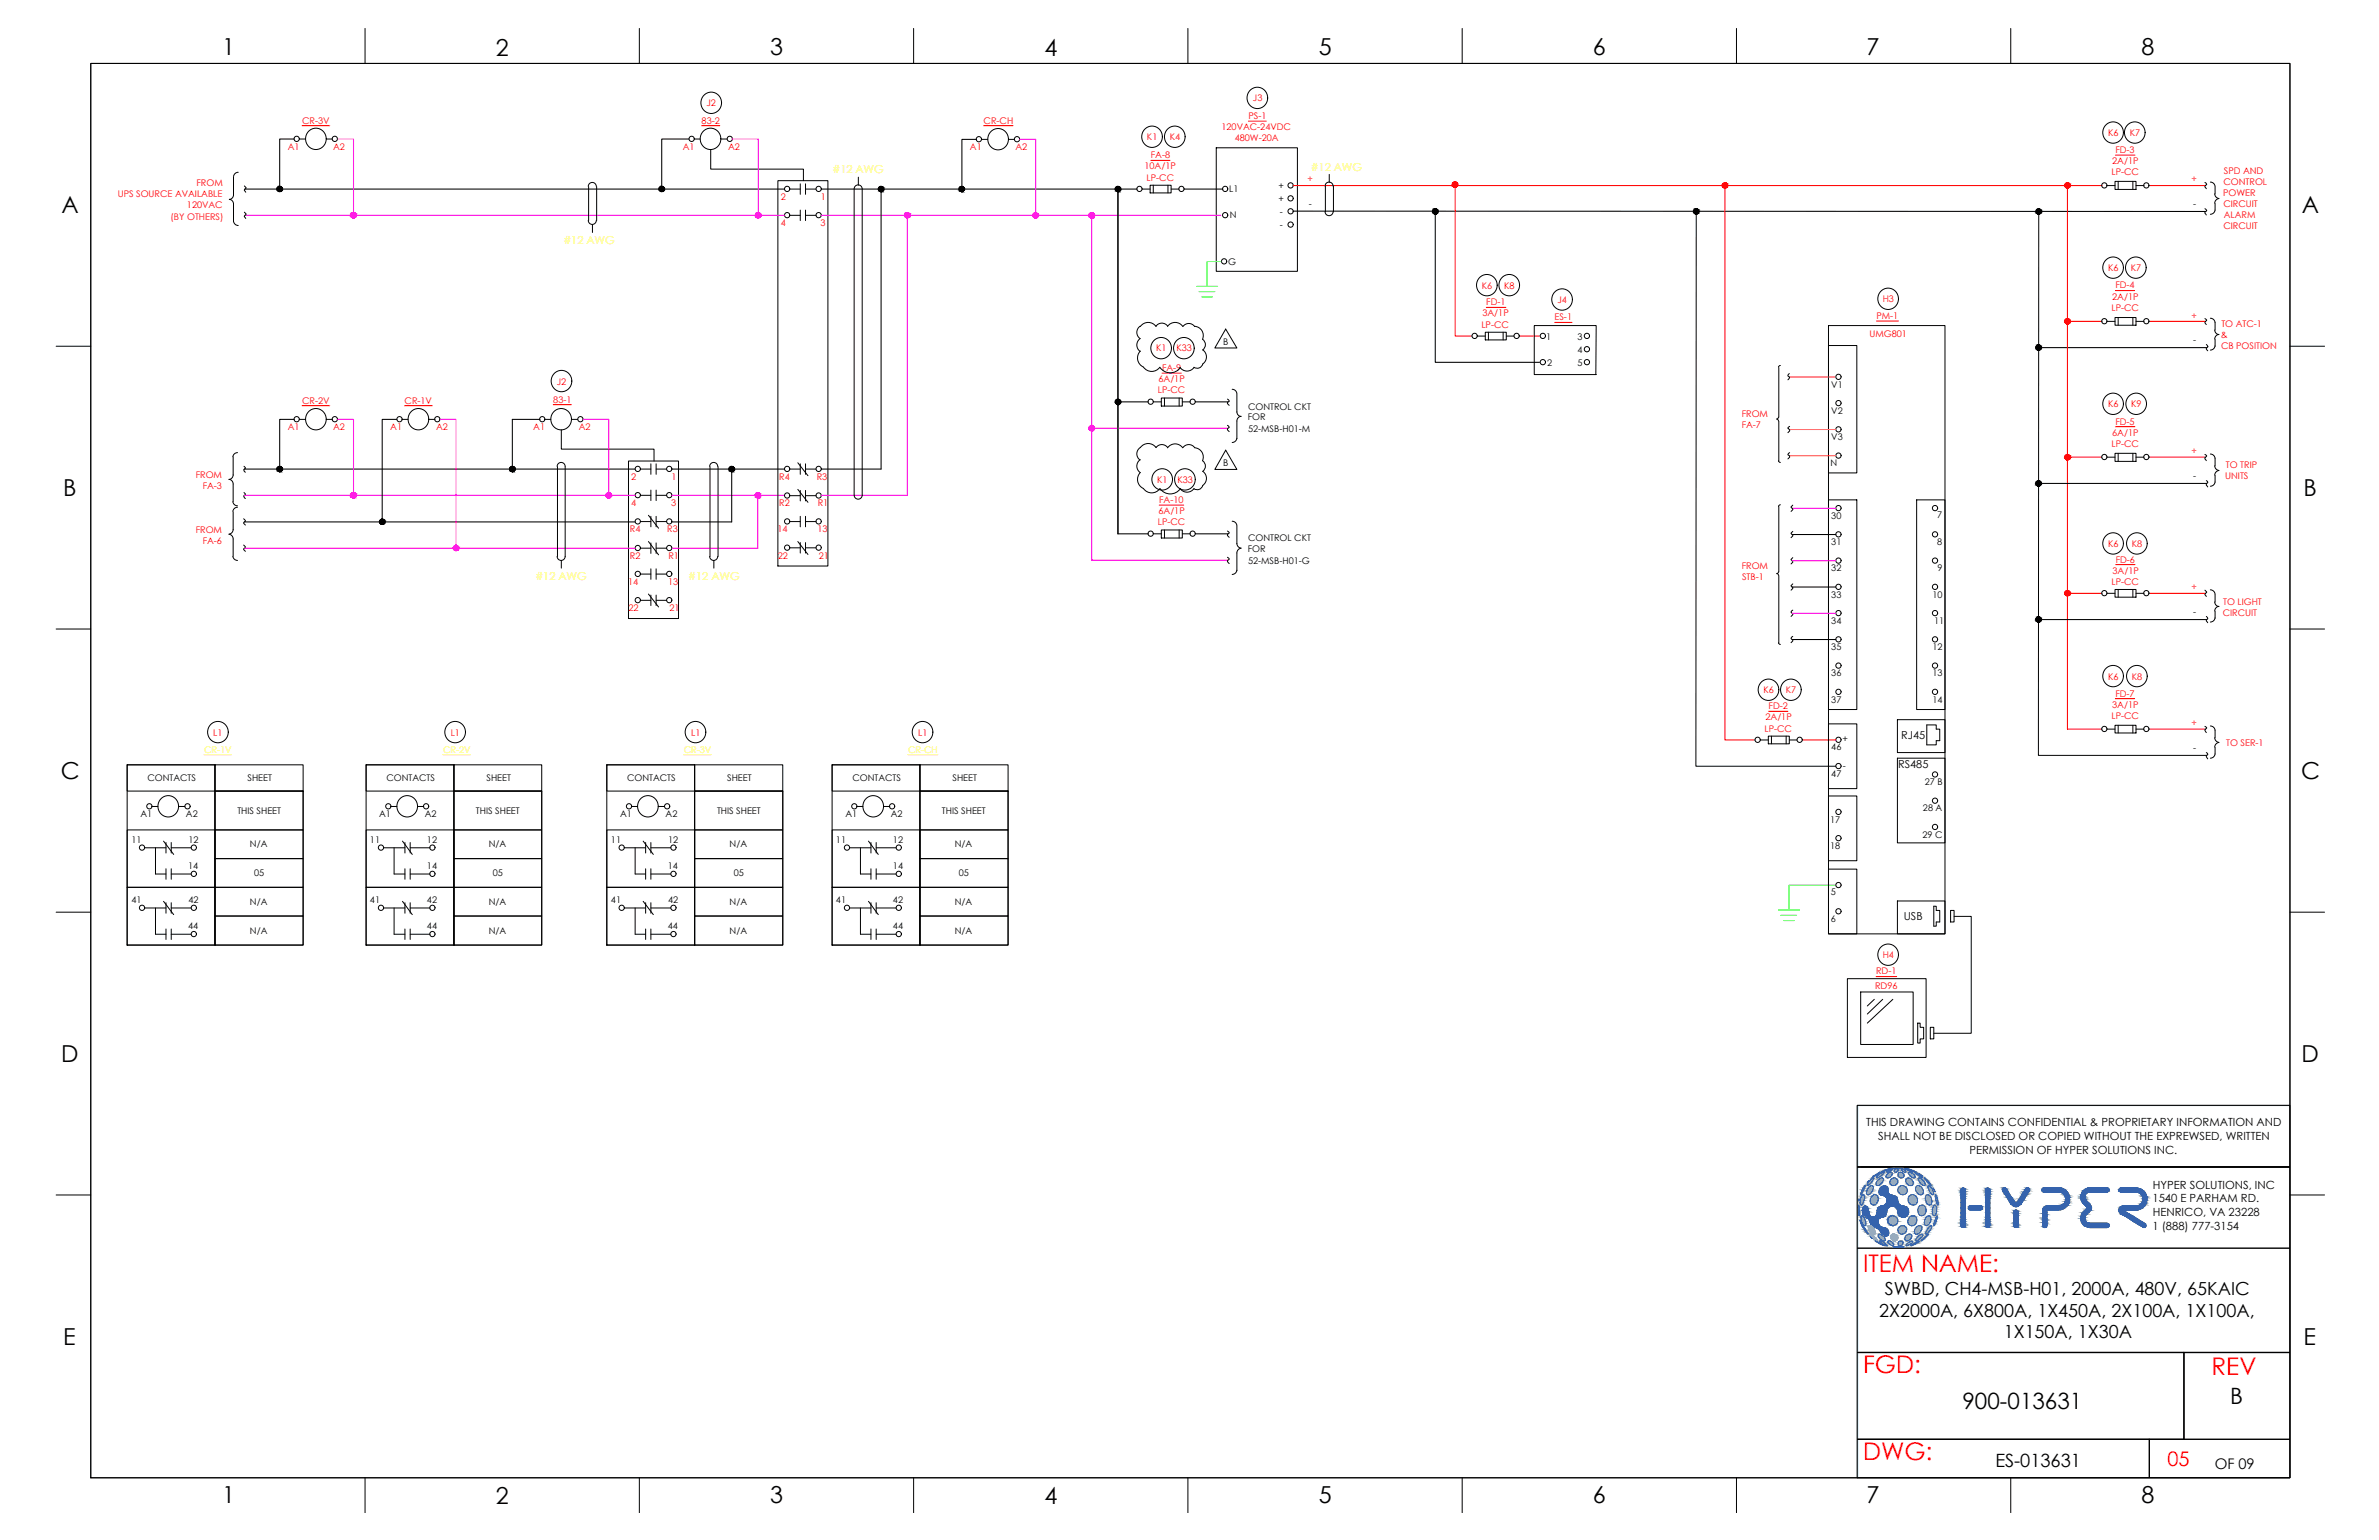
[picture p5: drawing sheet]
<svg xmlns="http://www.w3.org/2000/svg" width="432mm" height="279mm" viewBox="0 0 432 279" stroke-linecap="round" stroke-linejoin="round" font-family="sans-serif">
<defs><g id="words">
<g font-size="4.4" fill="#f00">
<text x="338.2" y="230.8">ITEM NAME:</text>
<text x="338.2" y="249.1">FGD:</text>
<text x="401.4" y="249.4">REV</text>
<text x="338.2" y="264.9">DWG:</text>
</g>
<g font-size="4.2">
<text x="40.4" y="10">1</text>
<text x="90" y="10.1">2</text>
<text x="139.8" y="10">3</text>
<text x="189.6" y="10.1">4</text>
<text x="239.4" y="10">5</text>
<text x="289.1" y="10">6</text>
<text x="338.8" y="10">7</text>
<text x="388.7" y="10">8</text>
<text x="11.1" y="38.7">A</text>
<text x="417.8" y="38.7">A</text>
<text x="11.5" y="90">B</text>
<text x="418.1" y="90">B</text>
<text x="11" y="141.3">C</text>
<text x="417.7" y="141.3">C</text>
<text x="11.1" y="192.7">D</text>
<text x="417.7" y="192.7">D</text>
<text x="11.5" y="244">E</text>
<text x="418.1" y="244">E</text>
<text x="40.4" y="272.7">1</text>
<text x="90" y="272.8">2</text>
<text x="139.8" y="272.7">3</text>
<text x="189.6" y="272.8">4</text>
<text x="239.4" y="272.7">5</text>
<text x="289.1" y="272.7">6</text>
<text x="338.8" y="272.7">7</text>
<text x="388.7" y="272.7">8</text>
</g>
<g font-size="4.1">
<text x="356.2" y="255.7">900-013631</text>
<text x="404.8" y="254.7">B</text>
</g>
<text font-size="3.6" fill="#f00" x="393.4" y="266">05</text>
<g font-size="3.3">
<text x="341.1" y="238.9">2X2000A, 6X800A, 1X450A, 2X100A, 1X100A,</text>
<text x="342.1" y="235">SWBD, CH4-MSB-H01, 2000A, 480V, 65KAIC</text>
<text x="363.7" y="242.8">1X150A, 1X30A</text>
<text x="362.2" y="266.1">ES-013631</text>
</g>
<text font-size="2.7" x="402" y="266.5">OF 09</text>
<g font-size="2" fill="#ff0">
<text x="151.1" y="31.4">#12 AWG</text>
<text x="237.9" y="30.9">#12 AWG</text>
<text x="102.3" y="44.3">#12 AWG</text>
<text x="97.2" y="105.3">#12 AWG</text>
<text x="124.9" y="105.3">#12 AWG</text>
</g>
<g font-size="2">
<text x="345.1" y="134">RJ45</text>
<text x="344.5" y="139.3">RS485</text>
<text x="345.5" y="166.9">USB</text>
<text x="338.7" y="204.4">THIS DRAWING CONTAINS CONFIDENTIAL &amp; PROPRIETARY INFORMATION AND</text>
<text x="340.9" y="206.8">SHALL NOT BE DISCLOSED OR COPIED WITHOUT THE EXPREWSED, WRITTEN</text>
<text x="357.5" y="209.3">PERMISSION OF HYPER SOLUTIONS INC.</text>
<text x="390.7" y="215.7">HYPER SOLUTIONS, INC</text>
<text x="390.7" y="218.1">1540 E PARHAM RD.</text>
<text x="390.7" y="220.6">HENRICO, VA 23228</text>
<text x="390.7" y="223.2">1 (888) 777-3154</text>
</g>
<g font-size="1.7" fill="#f00">
<text x="54.8" y="22.4">CR-3V</text>
<text x="127.3" y="22.4">83-2</text>
<text x="128.2" y="19.3">J2</text>
<text x="178.5" y="22.5">CR-CH</text>
<text x="221.7" y="23.6">120VAC-24VDC</text>
<text x="226.6" y="21.6">PS-1</text>
<text x="227.4" y="18.4">J3</text>
<text x="52.2" y="27.1">A1</text>
<text x="60.5" y="27.2">A2</text>
<text x="123.9" y="27.1">A1</text>
<text x="132.2" y="27.2">A2</text>
<text x="176.1" y="27.2">A1</text>
<text x="184.3" y="27.2">A2</text>
<text x="208.2" y="25.5">K1</text>
<text x="208.9" y="28.7">FA-8</text>
<text x="212.3" y="25.5">K4</text>
<text x="224.1" y="25.6">480W-20A</text>
<text x="382.6" y="24.7">K6</text>
<text x="383.4" y="29.8">2A/1P</text>
<text x="383.9" y="27.8">FD-3</text>
<text x="386.6" y="24.7">K7</text>
<text x="21.4" y="35.8">UPS SOURCE AVAILABLE</text>
<text x="35.7" y="33.7">FROM</text>
<text x="207.7" y="30.7">10A/1P</text>
<text x="208.1" y="32.8">LP-CC</text>
<text x="237.3" y="33.1">+</text>
<text x="383.3" y="31.8">LP-CC</text>
<text x="397.8" y="33.1">+</text>
<text x="403.5" y="35.5">POWER</text>
<text x="403.6" y="33.5">CONTROL</text>
<text x="403.6" y="31.5">SPD AND</text>
<text x="31" y="39.8">(BY OTHERS)</text>
<text x="33.9" y="37.8">120VAC</text>
<text x="141.7" y="36.2">2</text>
<text x="141.7" y="41">4</text>
<text x="148.9" y="41">3</text>
<text x="149" y="36.2">1</text>
<text x="403.6" y="37.5">CIRCUIT</text>
<text x="403.6" y="41.5">CIRCUIT</text>
<text x="403.6" y="39.5">ALARM</text>
<text x="269" y="52.4">K6</text>
<text x="273" y="52.4">K8</text>
<text x="382.6" y="49.2">K6</text>
<text x="383.9" y="52.3">FD-4</text>
<text x="386.7" y="49.2">K7</text>
<text x="268.9" y="59.5">LP-CC</text>
<text x="269.1" y="57.4">3A/1P</text>
<text x="269.8" y="55.4">FD-1</text>
<text x="282.2" y="58.1">ES-1</text>
<text x="282.7" y="54.9">J4</text>
<text x="340.6" y="57.9">PM-1</text>
<text x="341.7" y="54.8">H3</text>
<text x="383.3" y="56.4">LP-CC</text>
<text x="383.4" y="54.4">2A/1P</text>
<text x="397.8" y="57.8">+</text>
<text x="403.2" y="59.3">TO ATC-1</text>
<text x="209.8" y="63.8">K1</text>
<text x="213.5" y="63.8">K33</text>
<text x="339.3" y="61.1">UMG801</text>
<text x="403.1" y="61.3">&amp;</text>
<text x="403.1" y="63.3">CB POSITION</text>
<text x="101.1" y="69.8">J2</text>
<text x="210.1" y="71.4">LP-CC</text>
<text x="210.3" y="69.4">6A/1P</text>
<text x="210.9" y="67.4">FA-9</text>
<text x="52.2" y="78">A1</text>
<text x="54.8" y="73.3">CR-2V</text>
<text x="60.5" y="78">A2</text>
<text x="70.8" y="78">A1</text>
<text x="73.4" y="73.3">CR-1V</text>
<text x="79.1" y="78">A2</text>
<text x="96.8" y="78">A1</text>
<text x="100.4" y="73">83-1</text>
<text x="105.1" y="78">A2</text>
<text x="316.1" y="75.7">FROM</text>
<text x="316.1" y="77.7">FA-7</text>
<text x="382.6" y="73.9">K6</text>
<text x="383.9" y="77">FD-5</text>
<text x="386.8" y="73.9">K9</text>
<text x="383.3" y="81.1">LP-CC</text>
<text x="383.4" y="79.1">6A/1P</text>
<text x="397.8" y="82.4">+</text>
<text x="35.5" y="86.8">FROM</text>
<text x="36.8" y="88.8">FA-3</text>
<text x="114.6" y="87.1">2</text>
<text x="121.9" y="87">1</text>
<text x="141.4" y="87.1">R4</text>
<text x="148.2" y="87">R3</text>
<text x="210" y="87.6">K1</text>
<text x="213.7" y="87.6">K33</text>
<text x="403.9" y="86.9">UNITS</text>
<text x="404" y="84.9">TO TRIP</text>
<text x="114.6" y="91.8">4</text>
<text x="121.8" y="91.8">3</text>
<text x="141.4" y="91.8">R2</text>
<text x="148.4" y="91.8">R1</text>
<text x="210.1" y="95.3">LP-CC</text>
<text x="210.3" y="93.3">6A/1P</text>
<text x="210.4" y="91.3">FA-10</text>
<text x="35.5" y="96.7">FROM</text>
<text x="36.8" y="98.7">FA-6</text>
<text x="114.3" y="101.4">R2</text>
<text x="114.3" y="96.6">R4</text>
<text x="121.1" y="96.5">R3</text>
<text x="121.3" y="101.4">R1</text>
<text x="141.1" y="96.6">14</text>
<text x="141.2" y="101.4">22</text>
<text x="148.4" y="96.5">13</text>
<text x="148.6" y="101.4">21</text>
<text x="382.6" y="99.2">K6</text>
<text x="386.9" y="99.2">K8</text>
<text x="114" y="106.1">14</text>
<text x="121.2" y="106.1">13</text>
<text x="316.1" y="103.3">FROM</text>
<text x="316.2" y="105.3">STB-1</text>
<text x="383.3" y="106.1">LP-CC</text>
<text x="383.4" y="104.1">3A/1P</text>
<text x="384" y="102.1">FD-6</text>
<text x="397.8" y="107.1">+</text>
<text x="114.1" y="110.9">22</text>
<text x="121.5" y="110.9">21</text>
<text x="403.4" y="111.8">CIRCUIT</text>
<text x="403.5" y="109.8">TO LIGHT</text>
<text x="320.1" y="125.7">K6</text>
<text x="324.1" y="125.7">K7</text>
<text x="382.6" y="123.3">K6</text>
<text x="386.9" y="123.3">K8</text>
<text x="320.4" y="130.7">2A/1P</text>
<text x="321" y="128.7">FD-2</text>
<text x="383.3" y="130.4">LP-CC</text>
<text x="383.4" y="128.4">3A/1P</text>
<text x="383.9" y="126.4">FD-7</text>
<text x="397.8" y="131.8">+</text>
<text x="38.7" y="133.5">L1</text>
<text x="81.8" y="133.5">L1</text>
<text x="125.4" y="133.5">L1</text>
<text x="166.7" y="133.5">L1</text>
<text x="320.3" y="132.7">LP-CC</text>
<text x="404.1" y="135.3">TO SER-1</text>
<text x="341.7" y="173.9">H4</text>
<text x="340.3" y="179.5">RD96</text>
<text x="340.5" y="176.8">RD-1</text>
</g>
<g font-size="1.7">
<text x="223.1" y="34.9">L1</text>
<text x="232.1" y="34.2">+</text>
<text x="223.2" y="39.6">N</text>
<text x="232.1" y="36.6">+</text>
<text x="232.3" y="39">-</text>
<text x="232.3" y="41.4">-</text>
<text x="237.6" y="37.6">-</text>
<text x="398" y="37.6">-</text>
<text x="222.9" y="48">G</text>
<text x="222" y="62.6">B</text>
<text x="280.6" y="61.6">1</text>
<text x="286.3" y="61.6">3</text>
<text x="286.3" y="64">4</text>
<text x="398" y="62.2">-</text>
<text x="280.8" y="66.4">2</text>
<text x="286.3" y="66.4">5</text>
<text x="332.4" y="70.3">V1</text>
<text x="226.5" y="76.3">FOR</text>
<text x="226.5" y="74.3">CONTROL CKT</text>
<text x="332.4" y="75.1">V2</text>
<text x="226.5" y="78.3">52-MSB-H01-M</text>
<text x="332.4" y="79.8">V3</text>
<text x="222" y="84.6">B</text>
<text x="332.3" y="84.6">N</text>
<text x="398" y="86.9">-</text>
<text x="332.4" y="94.1">30</text>
<text x="351.6" y="94.1">7</text>
<text x="226.5" y="100.2">FOR</text>
<text x="226.5" y="98.2">CONTROL CKT</text>
<text x="332.4" y="98.9">31</text>
<text x="351.6" y="98.9">8</text>
<text x="226.5" y="102.2">52-MSB-H01-G</text>
<text x="332.4" y="103.6">32</text>
<text x="351.7" y="103.6">9</text>
<text x="332.4" y="108.4">33</text>
<text x="332.4" y="113.2">34</text>
<text x="350.7" y="108.4">10</text>
<text x="351.1" y="113.2">11</text>
<text x="398" y="111.6">-</text>
<text x="332.4" y="117.9">35</text>
<text x="350.7" y="117.9">12</text>
<text x="332.4" y="122.7">36</text>
<text x="350.7" y="122.7">13</text>
<text x="332.4" y="127.5">37</text>
<text x="350.7" y="127.5">14</text>
<text x="332.4" y="136.2">46</text>
<text x="334.4" y="134.7">+</text>
<text x="398" y="136.2">-</text>
<text x="26.8" y="141.7">CONTACTS</text>
<text x="44.9" y="141.7">SHEET</text>
<text x="70.1" y="141.7">CONTACTS</text>
<text x="88.3" y="141.7">SHEET</text>
<text x="113.8" y="141.7">CONTACTS</text>
<text x="132" y="141.7">SHEET</text>
<text x="154.7" y="141.7">CONTACTS</text>
<text x="172.9" y="141.7">SHEET</text>
<text x="332.4" y="140.9">47</text>
<text x="334.5" y="139.5">-</text>
<text x="349.3" y="142.4">27 B</text>
<text x="25.5" y="148.2">A1</text>
<text x="33.7" y="148.2">A2</text>
<text x="43.1" y="147.7">THIS SHEET</text>
<text x="68.8" y="148.2">A1</text>
<text x="77.1" y="148.2">A2</text>
<text x="86.4" y="147.7">THIS SHEET</text>
<text x="112.6" y="148.2">A1</text>
<text x="120.8" y="148.2">A2</text>
<text x="130.1" y="147.7">THIS SHEET</text>
<text x="153.4" y="148.2">A1</text>
<text x="161.7" y="148.2">A2</text>
<text x="171" y="147.7">THIS SHEET</text>
<text x="332.2" y="149.2">17</text>
<text x="349" y="147.2">28 A</text>
<text x="23.8" y="152.9">11</text>
<text x="34.2" y="152.9">12</text>
<text x="45.4" y="153.7">N/A</text>
<text x="67.1" y="152.9">11</text>
<text x="77.5" y="152.9">12</text>
<text x="88.7" y="153.7">N/A</text>
<text x="110.9" y="152.9">11</text>
<text x="121.2" y="152.9">12</text>
<text x="132.4" y="153.7">N/A</text>
<text x="151.7" y="152.9">11</text>
<text x="162.1" y="152.9">12</text>
<text x="173.3" y="153.7">N/A</text>
<text x="332.2" y="154">18</text>
<text x="349" y="152">29 C</text>
<text x="34.1" y="157.7">14</text>
<text x="46.1" y="159">05</text>
<text x="77.5" y="157.7">14</text>
<text x="89.4" y="159">05</text>
<text x="121.2" y="157.7">14</text>
<text x="133.2" y="159">05</text>
<text x="162.1" y="157.7">14</text>
<text x="174" y="159">05</text>
<text x="23.8" y="163.8">41</text>
<text x="34.2" y="163.8">42</text>
<text x="45.4" y="164.2">N/A</text>
<text x="67.1" y="163.8">41</text>
<text x="77.5" y="163.8">42</text>
<text x="88.7" y="164.2">N/A</text>
<text x="110.9" y="163.8">41</text>
<text x="121.2" y="163.8">42</text>
<text x="132.4" y="164.2">N/A</text>
<text x="151.7" y="163.8">41</text>
<text x="162.1" y="163.8">42</text>
<text x="173.3" y="164.2">N/A</text>
<text x="332.3" y="162.4">5</text>
<text x="332.3" y="167.3">6</text>
<text x="34.1" y="168.6">44</text>
<text x="45.4" y="169.4">N/A</text>
<text x="77.5" y="168.6">44</text>
<text x="88.7" y="169.4">N/A</text>
<text x="121.2" y="168.6">44</text>
<text x="132.4" y="169.4">N/A</text>
<text x="162.1" y="168.6">44</text>
<text x="173.3" y="169.4">N/A</text>
</g>
<g font-size="1.7" fill="#ff0">
<text x="37" y="136.6">CR-1V</text>
<text x="80.4" y="136.6">CR-2V</text>
<text x="124.1" y="136.6">CR-3V</text>
<text x="164.8" y="136.6">CR-CH</text>
</g>
</g></defs>
<!-- layer: GRID -->
<path d="M415.6 200.5h-78.5v67.5" fill="none" stroke="#6ec1dd" stroke-width=".25"/>
<!-- layer: 0 -->
<g fill="none" stroke="#000" stroke-width=".18">
<path d="M16.5 11.5h399.1v256.6h-399.1zM66.3 5.2v6.3M116 5.2v6.3M165.8 5.2v6.3M215.6 5.2v6.3M265.4 5.2v6.3M315.2 5.2v6.3M365 5.2v6.3M41.6 36.2a.86 .86 0 0 1 .8 .8M42.4 32.1v3.3M42.4 37v3.2M42.4 35.4a.86 .86 0 0 1-.8 .8"/>
<path d="M43.2 31.3a.86 .86 0 0 0-.8 .7M44.4 33.7l.3 .4-.3 .3 .2 .5M44.4 38.5l.3 .3-.3 .4 .2 .4M54.4 25.2h1.1M59.3 25.2h1.1M106.8 33.8a.73 .73 0 0 1 .7-.7 .73 .73 0 0 1 .7 .7M106.8 40a.73 .73 0 0 0 .7 .7 .73 .73 0 0 0 .7-.7M106.8 33.9v6.1M108.3 33.9v6.1M126 25.2h1.1M129 27.1v3.6h16.8v2.1M130.9 25.2h1.1"/>
<path d="M141.2 32.8h9.1v69.9h-9.1zM143.3 34.3h2M143.3 39.1h2M145.3 33.4v1.9M145.3 38.1v1.9M146.2 34.3h1.9M146.2 33.4v1.9M146.2 38.1v1.9M146.2 39.1h1.9M155 34.3a.73 .73 0 0 1 .8-.8 .73 .73 0 0 1 .7 .8M155 34.3v55.5a.73 .73 0 0 0 .8 .8 .73 .73 0 0 0 .7-.8v-55.5M155.8 32.1v1.5"/>
<path d="M178.2 25.3h1.1M183.1 25.3h1M207.4 34.3h1.4M208.8 33.6h3.8v1.4h-3.8zM209.3 33.6v1.4M212 33.6v1.4M212.6 34.3h1.4M220.8 26.8h14.7v22.4h-14.7zM240.5 33.8a.73 .73 0 0 1 .7-.8 .73 .73 0 0 1 .8 .8M240.5 38.4a.73 .73 0 0 0 .7 .7 .73 .73 0 0 0 .8-.7M240.6 33.8v4.6M241.3 31.6v1.5"/>
<path d="M242 33.8v4.6M307.9 38.4l-.1 100.6h25.4M370 38.4v98.6h30.5M382.5 33.7h1.4M383.9 32.9h3.8v1.5h-3.8zM384.5 32.9v1.5M387.1 32.9v1.5M387.7 33.7h1.5M400.2 33.1l.3 .3-.3 .3 .3 .5M400.2 37.9l.3 .3-.3 .3 .3 .5M401.2 33a.86 .86 0 0 1 .8 .8M402 35.2a.88 .88 0 0 0 .7 .8 .86 .86 0 0 0-.7 .9"/>
<path d="M402 36.9v1.2a.86 .86 0 0 1-.8 .8M402 33.9v1.3M42.4 40.2a.86 .86 0 0 0 .8 .7M107.5 40.8v1.4M206.9 59.2a1.37 1.37 0 0 0 0 2.2M207 59.2a1.75 1.75 0 0 1 2.8 0M209.8 59.2a1.3 1.3 0 0 1 2.1 0M211.9 59.2a1.68 1.68 0 0 1 2.8 0M214.7 59.2a1.3 1.3 0 0 1 2.1 0M216.8 59.2a1.68 1.68 0 0 1 1.5 2.4M222.5 59.7l2 3.4h-4zM331.9 59.1h21.1v110.3h-21.1z"/>
<path d="M382.5 58.3h1.4M383.9 57.6h3.8v1.4h-3.8zM384.5 57.6v1.4M387.1 57.6v1.4M387.7 58.3h1.5M400.2 57.8l.3 .3-.3 .3 .3 .5M401.2 57.7a.86 .86 0 0 1 .8 .8v1.4M402 59.9a.86 .86 0 0 0 .7 .8M10.2 62.8h6.3M54.4 76.1h1.1M59.3 76.1h1.1M73 76.1h1.1"/>
<path d="M77.9 76.1h1.1M99 76.1h1M101.9 78v3.5h16.8v2.1M103.8 76.1h1.1M206.9 61.4a1.43 1.43 0 0 0 0 2.4M207 63.7a1.81 1.81 0 0 0 .5 2.9 1.81 1.81 0 0 0 3 0M209.4 72.9h1.4M210.6 66.7a2.25 2.25 0 0 0 3.7 0M210.8 72.2h3.8v1.5h-3.8zM211.4 72.2v1.5M214 72.2v1.5M214.2 66.7a1.56 1.56 0 0 0 2.5 0"/>
<path d="M214.6 72.9h1.5M218.3 61.6a1.18 1.18 0 0 1 0 1.9 1.56 1.56 0 0 1 0 2.5 1.05 1.05 0 0 1-1.6 .6M222.8 72.4l.3 .3-.3 .3v.2l.3 .3M222.8 77.2l.3 .3-.3 .3v.2l.3 .3M223.6 70.6a.86 .86 0 0 1 .9 .8M224.5 79.5a.86 .86 0 0 1-.9 .8M224.5 71.5v3.2a.86 .86 0 0 0 .8 .9M224.5 76.4v3.2M225.3 75.5a.86 .86 0 0 0-.8 .9M268.1 61h1.5M269.6 60.3h3.8v1.4h-3.8zM270.2 60.3v1.4"/>
<path d="M272.8 60.3v1.4M273.4 61h1.4M289.7 68v-8.9h-11.2v8.9h11.2M322.8 75.7l-.3 .3 .3 .4M322.9 66.7v9M322.9 76.4v7.2M323.1 66.3l-.3 .3M324.8 67.8l-.3 .4 .3 .3-.3 .4M324.8 77.4l-.3 .2 .1 .1a.32 .32 0 0 1 .2 .3 .32 .32 0 0 1-.1 .3l-.2 .2M331.9 62.7h5.1v23.1h-5.1zM400.5 62.5l.3 .4-.3 .3 .2 .4M402 62.8a.86 .86 0 0 1-.8 .7"/>
<path d="M402 61.5v1.3M402.7 60.7a.86 .86 0 0 0-.7 .8M415.6 62.8h6.3M41.6 87a.86 .86 0 0 1 .7 .8M42.3 91a.86 .86 0 0 0 .8 .8M42.3 96.1a.88 .88 0 0 1-.7 .8 .86 .86 0 0 1 .7 .9v3.1M42.3 82.9v3.3a.86 .86 0 0 1-.7 .8M42.3 87.8v3.2M42.3 92.9v3.2M43.1 82.1a.86 .86 0 0 0-.8 .8M43.1 92a.86 .86 0 0 0-.8 .8M44.2 94.1l.3 .3-.3 .4 .3 .5"/>
<path d="M44.2 98.9l.3 .3-.3 .4 .3 .4M44.3 84.6l.2 .4-.3 .2 .3 .5M44.3 89.4l.2 .3-.3 .3 .3 .4M101.1 84.6a.73 .73 0 0 1 .8-.7 .73 .73 0 0 1 .7 .7M101.2 84.7v16.3M102.6 84.7v16.2a.73 .73 0 0 1-.7 .8 .73 .73 0 0 1-.8-.8M114.1 83.6h9.1v28.6h-9.1zM116.2 85.1h1.9M116.2 99.5h1.9M116.2 94.6h1.9M116.2 89.9h1.9M117.7 98.2l1.8 2.5"/>
<path d="M117.7 93.5l1.8 2.3M118.1 84.2v1.9M118.1 88.9v1.9M118.1 93.7v1.9M118.1 98.5v1.9M119.1 85.1h1.9M119.1 84.2v1.9M119.1 88.9v1.9M119.1 93.7v1.9M119.1 98.5v1.9M119.1 99.5h1.9M119.1 94.6h1.9"/>
<path d="M119.1 89.9h1.9M128.8 84.6a.73 .73 0 0 1 .7-.7 .73 .73 0 0 1 .8 .7M128.9 84.7v16.3M130.3 84.7v16.3M143.3 85.1h2M143.3 94.6h2M143.3 89.9h2M143.3 99.4h2M144.8 88.8l1.8 2.3M144.8 84l1.8 2.3M144.8 98.2l1.8 2.4M145.3 84.2v1.9"/>
<path d="M145.3 89v1.9M145.3 93.7v1.9M145.3 98.4v1.9M146.2 85.1h1.9M146.2 94.6h1.9M146.2 84.2v1.9M146.2 89v1.9M146.2 93.7v1.9M146.2 98.4v1.9M146.2 89.9h1.9M146.2 99.4h1.9M206.9 81.2a1.37 1.37 0 0 0 0 2.3"/>
<path d="M206.9 83.4a1.43 1.43 0 0 0 0 2.3 1.82 1.82 0 0 0 .6 2.9M207 81.2a1.73 1.73 0 0 1 2.8 0 1.3 1.3 0 0 1 2.1 0M207.6 88.7a1.81 1.81 0 0 0 2.9 0M209.4 96.9h1.4M210.6 88.7a2.25 2.25 0 0 0 3.7 0M210.8 96.2h3.8v1.4h-3.8zM211.4 96.2v1.4M211.9 81.2a1.68 1.68 0 0 1 2.8 0M214 96.2v1.4M214.2 88.6a1.56 1.56 0 0 0 2.5 0M214.6 96.9h1.5M214.7 81.2a1.28 1.28 0 0 1 2.1 0 1.68 1.68 0 0 1 1.5 2.4"/>
<path d="M218.3 83.6a1.18 1.18 0 0 1 0 1.9 1.56 1.56 0 0 1 0 2.6 1.05 1.05 0 0 1-1.6 .6M222.5 81.7l2 3.5h-4zM222.8 96.3l.3 .3-.3 .4v.2l.3 .3M223.6 94.6a.86 .86 0 0 1 .9 .7M224.5 95.4v3.2M224.5 98.6a.88 .88 0 0 0 .8 .9 .86 .86 0 0 0-.8 .8v3.2M322.8 83.6l.3 .3M322.9 91.9v11.9M323.1 91.6l-.3 .3M324.8 82.1l-.3 .3 .3 .4v.1l-.3 .4M325.4 96.4l-.3 .3 .3 .5-.3 .4M325.4 91.6l-.3 .4 .3 .5-.3 .3"/>
<path d="M331.9 90.7h5.1v38h-5.1zM347.9 90.7h5.1v38h-5.1zM382.5 82.9h1.4M383.9 82.2h3.8v1.5h-3.8zM384.5 82.2v1.5M387.1 82.2v1.5M387.7 82.9h1.5M400.2 82.4l.3 .3v.1a.32 .32 0 0 0-.3 .3 .32 .32 0 0 0 .1 .3l.2 .2M400.5 87.2l.2 .3-.2 .2a.43 .43 0 0 0 .2 .6M401.2 82.4a.86 .86 0 0 1 .8 .7v1.4M402 84.5a.88 .88 0 0 0 .7 .9 .86 .86 0 0 0-.7 .8M402 86.2v1.3a.86 .86 0 0 1-.8 .7"/>
<path d="M10.2 114.1h6.3M42.3 100.9a.86 .86 0 0 0 .8 .8M101.9 101.7v1.4M116.2 104.2h1.9M116.2 108.9h1.9M117.7 107.8l1.8 2.3M118.1 103.2v1.9M118.1 108v1.9M119.1 103.2v1.9M119.1 108v1.9M119.1 104.2h1.9M119.1 108.9h1.9"/>
<path d="M128.8 100.9a.73 .73 0 0 0 .7 .8 .73 .73 0 0 0 .8-.8M129.6 101.7v1.4M222.8 101.1l.3 .3-.3 .3 .3 .5M224.5 103.5a.86 .86 0 0 1-.9 .7M322.5 104l.3 .4M322.8 103.7l-.3 .4M322.8 116.6l.3 .3M322.9 104.4v12.3M325.4 101.2l-.3 .3 .3 .5-.3 .3M325.4 105.9l-.3 .3 .3 .4v.2l-.3 .3M325.4 110.7l-.3 .3 .3 .3v.2l-.3 .3M325.4 115.5l-.3 .3 .3 .3v.2l-.3 .3"/>
<path d="M382.5 107.6h1.4M383.9 106.9h3.8v1.4h-3.8zM384.5 106.9v1.4M387.1 106.9v1.4M387.7 107.6h1.5M400.2 107.1l.3 .3-.3 .4 .3 .4M400.5 111.8l.2 .4-.2 .5 .2 .3M401.2 107a.86 .86 0 0 1 .8 .8M402 109.2a.86 .86 0 0 0 .7 .9M402 112.1a.86 .86 0 0 1-.8 .8M402 107.8v1.4M402 110.9v1.3"/>
<path d="M402.7 110a.86 .86 0 0 0-.7 .9M415.6 114.1h6.3M319.5 134.3h1.5M321 133.6h3.8v1.4h-3.8zM321.5 133.6v1.4M324.2 133.6v1.4M324.8 134.3h1.4M331.9 131.3h5.1v11.8h-5.1zM344.4 130.6h8.6v5.9h-8.6zM344.4 137.6h8.6v15.3h-8.6zM349.7 131.5h1.7v.8h.7v2.1h-.7v.7h-1.7zM382.5 132.3h1.4"/>
<path d="M383.9 131.6h3.8v1.4h-3.8zM384.5 131.6v1.4M387.1 131.6v1.4M387.7 132.3h1.5M400.2 131.8l.3 .2-.3 .4 .3 .5M400.5 136.5l.2 .3-.2 .2a.45 .45 0 0 0 .2 .7M401.2 131.7a.86 .86 0 0 1 .8 .8v1.4M402 133.8a.86 .86 0 0 0 .7 .9M402 135.6v1.2a.86 .86 0 0 1-.8 .8M402.7 134.7a.86 .86 0 0 0-.7 .9M26.3 153.8h3.8M27.6 146.3h1.1"/>
<path d="M28.2 153.8v4.8h1.9M29.7 152.6l1.8 2.4M30.1 152.9v1.9M30.1 157.6v1.9M31.1 153.8h3.6M31.1 152.9v1.9M31.1 157.6v1.9M31.1 158.6h3.6M32.5 146.3h1.1M69.6 153.8h3.9M71 146.3h1M71.5 153.8v4.8h2"/>
<path d="M73.1 152.6l1.7 2.4M73.5 152.9v1.9M73.5 157.6v1.9M74.5 153.8h3.6M74.5 158.6h3.6M74.5 152.9v1.9M74.5 157.6v1.9M75.8 146.3h1.1M113.3 153.8h3.9M114.6 146.3h1.1M115.3 153.8v4.8h1.9M116.7 152.6l1.9 2.4"/>
<path d="M117.2 152.9v1.9M117.2 157.6v1.9M118.1 152.9v1.9M118.1 157.6v1.9M118.1 153.8h3.7M118.1 158.6h3.7M119.5 146.3h1.1M154.2 153.8h3.9M155.5 146.3h1.1M156.2 153.8v4.8h1.9M157.6 152.6l1.8 2.4M158.1 152.9v1.9"/>
<path d="M158.1 157.6v1.9M159 153.8h3.7M159 158.6h3.7M159 152.9v1.9M159 157.6v1.9M160.4 146.3h1.1M331.9 157.7h5.1v11.7h-5.1zM331.9 144.4h5.1v11.8h-5.1zM10.2 165.5h6.3M26.3 164.7h3.8M28.2 164.7v4.8h1.9M29.7 163.5l1.8 2.4"/>
<path d="M30.1 163.8v1.9M30.1 168.5v1.9M31.1 163.8v1.9M31.1 168.5v1.9M31.1 164.7h3.6M31.1 169.5h3.6M69.6 164.7h3.9M71.5 164.7v4.8h2M73.1 163.5l1.7 2.4M73.5 163.8v1.9M73.5 168.5v1.9M74.5 164.7h3.6"/>
<path d="M74.5 169.5h3.6M74.5 163.8v1.9M74.5 168.5v1.9M113.3 164.7h3.9M115.3 164.7v4.8h1.9M116.7 163.5l1.9 2.4M117.2 163.8v1.9M117.2 168.5v1.9M118.1 163.8v1.9M118.1 168.5v1.9M118.1 164.7h3.7M118.1 169.5h3.7"/>
<path d="M154.2 164.7h3.9M156.2 164.7v4.8h1.9M157.6 163.5l1.8 2.4M158.1 163.8v1.9M158.1 168.5v1.9M159 164.7h3.7M159 169.5h3.7M159 163.8v1.9M159 168.5v1.9M335.3 177.6h14.3v14.2h-14.3zM337.7 180h9.5v9.5h-9.5zM344.4 163.5h8.6v5.9h-8.6z"/>
<path d="M351 164.4h.4v.8h.7v2.1h-.7v.7h-.4zM354 165.2h.7v2.1h-.7zM354.7 166.3h3.1v21.2h-6.8M415.6 165.5h6.3M340.2 181.3l-1.3 1.2M341.7 181.3l-2.8 2.7M343.6 181.3l-4.7 4.3M348.1 185.6h.4v.8h.7v2.1h-.7v.7h-.4zM350.4 186.4h.6v2.1h-.6zM10.2 216.8h6.3M337.1 211.7h78.5M415.6 216.8h6.3"/>
<path d="M337.1 245.4h59.3v15.7h-59.3M66.3 268.1v6.4M116 268.1v6.4M165.8 268.1v6.4M215.6 268.1v6.4M265.4 268.1v6.4M315.2 268.1v6.4M365 268.1v6.4"/>
<circle cx="129.1" cy="18.7" r="1.91"/>
<circle cx="228.2" cy="17.8" r="1.91"/>
<circle cx="53.8" cy="25.2" r=".48"/>
<circle cx="57.3" cy="25.2" r="1.91"/>
<circle cx="60.8" cy="25.2" r=".48"/>
<circle cx="125.5" cy="25.2" r=".48"/>
<circle cx="128.9" cy="25.2" r="1.91"/>
<circle cx="132.5" cy="25.2" r=".48"/>
<circle cx="142.9" cy="39" r=".48"/>
<circle cx="142.9" cy="34.3" r=".48"/>
<circle cx="148.6" cy="34.3" r=".48"/>
<circle cx="148.6" cy="39" r=".48"/>
<circle cx="177.7" cy="25.3" r=".48"/>
<circle cx="181.1" cy="25.3" r="1.91"/>
<circle cx="184.6" cy="25.3" r=".48"/>
<circle cx="206.8" cy="34.3" r=".48"/>
<circle cx="209.1" cy="24.8" r="1.91"/>
<circle cx="213.2" cy="24.8" r="1.91"/>
<circle cx="214.4" cy="34.3" r=".48"/>
<circle cx="222.4" cy="39" r=".48"/>
<circle cx="222.4" cy="34.3" r=".48"/>
<circle cx="234.2" cy="36" r=".48"/>
<circle cx="234.2" cy="33.6" r=".48"/>
<circle cx="234.2" cy="38.3" r=".48"/>
<circle cx="381.9" cy="33.6" r=".48"/>
<circle cx="383.5" cy="24" r="1.91"/>
<circle cx="387.4" cy="24" r="1.91"/>
<circle cx="389.6" cy="33.6" r=".48"/>
<circle cx="222.2" cy="47.4" r=".48"/>
<circle cx="234.2" cy="40.7" r=".48"/>
<circle cx="269.8" cy="51.7" r="1.91"/>
<circle cx="273.9" cy="51.7" r="1.91"/>
<circle cx="283.5" cy="54.3" r="1.91"/>
<circle cx="342.7" cy="54.2" r="1.91"/>
<circle cx="381.9" cy="58.3" r=".48"/>
<circle cx="383.5" cy="48.6" r="1.91"/>
<circle cx="387.6" cy="48.6" r="1.91"/>
<circle cx="389.6" cy="58.3" r=".48"/>
<circle cx="53.8" cy="76.1" r=".48"/>
<circle cx="57.3" cy="76.1" r="1.91"/>
<circle cx="60.8" cy="76.1" r=".48"/>
<circle cx="72.5" cy="76.1" r=".48"/>
<circle cx="75.9" cy="76.1" r="1.91"/>
<circle cx="79.4" cy="76.1" r=".48"/>
<circle cx="98.4" cy="76.1" r=".48"/>
<circle cx="101.8" cy="76.1" r="1.91"/>
<circle cx="101.9" cy="69.1" r="1.91"/>
<circle cx="105.3" cy="76.1" r=".48"/>
<circle cx="208.8" cy="72.9" r=".48"/>
<circle cx="210.7" cy="63.2" r="1.91"/>
<circle cx="214.8" cy="63.2" r="1.91"/>
<circle cx="216.5" cy="72.9" r=".48"/>
<circle cx="267.6" cy="60.9" r=".48"/>
<circle cx="275.3" cy="60.9" r=".48"/>
<circle cx="280" cy="60.9" r=".48"/>
<circle cx="280" cy="65.7" r=".48"/>
<circle cx="288" cy="63.4" r=".48"/>
<circle cx="288" cy="60.9" r=".48"/>
<circle cx="288" cy="65.7" r=".48"/>
<circle cx="333.7" cy="73.1" r=".48"/>
<circle cx="333.7" cy="77.9" r=".48"/>
<circle cx="333.7" cy="68.4" r=".48"/>
<circle cx="383.5" cy="73.3" r="1.91"/>
<circle cx="387.7" cy="73.3" r="1.91"/>
<circle cx="115.8" cy="94.6" r=".48"/>
<circle cx="115.8" cy="89.8" r=".48"/>
<circle cx="115.8" cy="85.1" r=".48"/>
<circle cx="115.8" cy="99.4" r=".48"/>
<circle cx="121.5" cy="94.6" r=".48"/>
<circle cx="121.5" cy="89.8" r=".48"/>
<circle cx="121.5" cy="85.1" r=".48"/>
<circle cx="121.5" cy="99.4" r=".48"/>
<circle cx="142.9" cy="89.9" r=".48"/>
<circle cx="142.9" cy="94.6" r=".48"/>
<circle cx="142.9" cy="85.1" r=".48"/>
<circle cx="142.9" cy="99.4" r=".48"/>
<circle cx="148.6" cy="85.1" r=".48"/>
<circle cx="148.6" cy="99.4" r=".48"/>
<circle cx="148.6" cy="89.9" r=".48"/>
<circle cx="148.6" cy="94.6" r=".48"/>
<circle cx="208.8" cy="96.8" r=".48"/>
<circle cx="210.9" cy="87" r="1.91"/>
<circle cx="215" cy="87" r="1.91"/>
<circle cx="216.5" cy="96.8" r=".48"/>
<circle cx="333.7" cy="92.2" r=".48"/>
<circle cx="333.7" cy="96.9" r=".48"/>
<circle cx="333.7" cy="82.7" r=".48"/>
<circle cx="351.2" cy="96.9" r=".48"/>
<circle cx="351.2" cy="92.2" r=".48"/>
<circle cx="381.9" cy="82.9" r=".48"/>
<circle cx="383.5" cy="98.6" r="1.91"/>
<circle cx="387.8" cy="98.6" r="1.91"/>
<circle cx="389.6" cy="82.9" r=".48"/>
<circle cx="115.8" cy="104.1" r=".48"/>
<circle cx="115.8" cy="108.9" r=".48"/>
<circle cx="121.5" cy="104.1" r=".48"/>
<circle cx="121.5" cy="108.9" r=".48"/>
<circle cx="333.7" cy="106.5" r=".48"/>
<circle cx="333.7" cy="116" r=".48"/>
<circle cx="333.7" cy="111.2" r=".48"/>
<circle cx="333.7" cy="101.7" r=".48"/>
<circle cx="351.2" cy="106.5" r=".48"/>
<circle cx="351.2" cy="101.7" r=".48"/>
<circle cx="351.2" cy="111.2" r=".48"/>
<circle cx="351.2" cy="116" r=".48"/>
<circle cx="381.9" cy="107.6" r=".48"/>
<circle cx="389.6" cy="107.6" r=".48"/>
<circle cx="39.5" cy="132.8" r="1.91"/>
<circle cx="82.6" cy="132.8" r="1.91"/>
<circle cx="126.2" cy="132.8" r="1.91"/>
<circle cx="167.4" cy="132.8" r="1.91"/>
<circle cx="319" cy="134.2" r=".48"/>
<circle cx="321" cy="125.1" r="1.91"/>
<circle cx="325" cy="125.1" r="1.91"/>
<circle cx="326.6" cy="134.2" r=".48"/>
<circle cx="333.7" cy="125.5" r=".48"/>
<circle cx="333.7" cy="139" r=".48"/>
<circle cx="333.7" cy="120.8" r=".48"/>
<circle cx="333.7" cy="134.2" r=".48"/>
<circle cx="351.2" cy="120.8" r=".48"/>
<circle cx="351.2" cy="125.5" r=".48"/>
<circle cx="381.9" cy="132.3" r=".48"/>
<circle cx="383.5" cy="122.7" r="1.91"/>
<circle cx="387.8" cy="122.7" r="1.91"/>
<circle cx="389.6" cy="132.3" r=".48"/>
<circle cx="25.8" cy="153.8" r=".48"/>
<circle cx="27.1" cy="146.3" r=".48"/>
<circle cx="30.5" cy="146.3" r="1.91"/>
<circle cx="34" cy="146.3" r=".48"/>
<circle cx="35.2" cy="153.8" r=".48"/>
<circle cx="35.2" cy="158.5" r=".48"/>
<circle cx="69.1" cy="153.8" r=".48"/>
<circle cx="70.5" cy="146.3" r=".48"/>
<circle cx="73.9" cy="146.3" r="1.91"/>
<circle cx="77.3" cy="146.3" r=".48"/>
<circle cx="78.5" cy="153.8" r=".48"/>
<circle cx="78.5" cy="158.5" r=".48"/>
<circle cx="112.8" cy="153.8" r=".48"/>
<circle cx="114.2" cy="146.3" r=".48"/>
<circle cx="117.6" cy="146.3" r="1.91"/>
<circle cx="121.1" cy="146.3" r=".48"/>
<circle cx="122.2" cy="153.8" r=".48"/>
<circle cx="122.2" cy="158.5" r=".48"/>
<circle cx="153.7" cy="153.8" r=".48"/>
<circle cx="155.1" cy="146.3" r=".48"/>
<circle cx="158.5" cy="146.3" r="1.91"/>
<circle cx="161.9" cy="146.3" r=".48"/>
<circle cx="163.1" cy="153.8" r=".48"/>
<circle cx="163.1" cy="158.5" r=".48"/>
<circle cx="333.7" cy="147.3" r=".48"/>
<circle cx="333.7" cy="152.1" r=".48"/>
<circle cx="351.2" cy="150" r=".48"/>
<circle cx="351.2" cy="140.5" r=".48"/>
<circle cx="351.2" cy="145.3" r=".48"/>
<circle cx="25.8" cy="164.7" r=".48"/>
<circle cx="35.2" cy="169.5" r=".48"/>
<circle cx="35.2" cy="164.7" r=".48"/>
<circle cx="69.1" cy="164.7" r=".48"/>
<circle cx="78.5" cy="164.7" r=".48"/>
<circle cx="78.5" cy="169.5" r=".48"/>
<circle cx="112.8" cy="164.7" r=".48"/>
<circle cx="122.2" cy="164.7" r=".48"/>
<circle cx="122.2" cy="169.5" r=".48"/>
<circle cx="153.7" cy="164.7" r=".48"/>
<circle cx="163.1" cy="169.5" r=".48"/>
<circle cx="163.1" cy="164.7" r=".48"/>
<circle cx="333.7" cy="160.6" r=".48"/>
<circle cx="333.7" cy="165.3" r=".48"/>
<circle cx="342.7" cy="173.2" r="1.91"/>
</g>
<!-- layer: TEXT -->
<g fill="none" stroke="#f00" stroke-width=".18">
<path d="M54.8 22.8h5M127.3 22.8h3.3M178.5 22.8h5.4M208.9 29.1h3.5M226.6 22h3.2M383.9 28.1h3.6M269.8 55.8h3.5M282.2 58.5h3.1M340.6 58.2h4M383.9 52.7h3.5M54.8 73.6h5M73.4 73.6h5.1"/>
<path d="M100.4 73.4h3.3M210.9 67.7h3.5M383.9 77.4h3.6M210.4 91.6h4.4M384 102.4h3.5M321 129h3.5M383.9 126.8h3.5M340.5 177.2h3.8"/>
</g>
<!-- layer: GROUND -->
<path d="M217.2 52h3.8M217.6 52.9h2.9M218.2 53.9h1.9M221.7 47.4h-2.6v4.6M322.8 165.1h3.8M323.2 166.1h2.9M323.8 167h1.9M333.2 160.6h-8.5v4.5" fill="none" stroke="#0f0" stroke-width=".18"/>
<!-- layer: WIRE - 120P-BLK -->
<g fill="none" stroke="#000" stroke-width=".19">
<path d="M44.4 34.3h98M53.4 25.2h-2.6v9.1M125.1 25.2h-5v9.1M149.1 34.3h57.3M159.9 34.3v50.8h-10.8M177.3 25.3h-2.7v9M202.9 34.3v62.6h5.5M215 34.3h7M53.4 76.1h-2.6v9M72 76.1h-2.6v18.6M98 76.1h-5v9M202.9 72.9h5.5"/>
<path d="M217 72.9h5.9M44.4 85.1h70.9M44.4 94.7h70.9M121.9 85.1h20.5M132.8 85.1v9.6h-10.9M217 96.9h5.9"/>
<circle cx="50.7" cy="34.3" r=".48"/>
<circle cx="120.1" cy="34.3" r=".48"/>
<circle cx="159.9" cy="34.3" r=".48"/>
<circle cx="174.6" cy="34.3" r=".48"/>
<circle cx="202.9" cy="34.3" r=".48"/>
<circle cx="202.9" cy="72.9" r=".48"/>
<circle cx="50.7" cy="85.1" r=".48"/>
<circle cx="69.3" cy="94.7" r=".48"/>
<circle cx="93" cy="85.1" r=".48"/>
<circle cx="132.8" cy="85.1" r=".48"/>
</g>
<!-- layer: WIRE - 120N-WHT -->
<g fill="none" stroke="#f0f" stroke-width=".19">
<path d="M44.4 39.1h98M61.3 25.2h2.9v13.9M132.9 25.2h4.7v13.9M149.1 39.1h72.5M164.7 39.1v50.8h-15.6M185.1 25.3h2.9v13.8M198.1 39.1v62.5h24.8M61.3 76.1h2.9v13.8M79.9 76.1h2.9v23.4M105.8 76.1h4.7v13.8M198.1 77.7h24.8M44.4 89.9h70.9"/>
<path d="M44.4 99.5h70.9M121.9 89.9h20.5M137.6 89.9v9.6h-15.7"/>
<circle cx="64.1" cy="39" r=".48"/>
<circle cx="137.6" cy="39" r=".48"/>
<circle cx="164.7" cy="39" r=".48"/>
<circle cx="188" cy="39" r=".48"/>
<circle cx="198.1" cy="39" r=".48"/>
<circle cx="198.1" cy="77.6" r=".48"/>
<circle cx="64.1" cy="89.8" r=".48"/>
<circle cx="82.7" cy="99.4" r=".48"/>
<circle cx="110.5" cy="89.8" r=".48"/>
<circle cx="137.5" cy="89.8" r=".48"/>
</g>
<!-- layer: WIRE - 120P-BLK -->
<g fill="#000" stroke="#000" stroke-width=".18">
<path d="M50.8 33.8l.1 .1zM50.6 33.9h.3z"/>
<path d="M50.6 33.9h.4zM50.6 33.9h.4z"/>
<path d="M50.6 34.7h.3zM50.6 34.7h.2z"/>
<path d="M50.6 33.9h.5zM50.6 33.9h.5z"/>
<path d="M50.6 34.7h.4zM50.6 34.7h.3z"/>
<path d="M50.5 33.9l.6 .1zM50.5 33.9l.6 .1z"/>
<path d="M50.5 34.7h.6zM50.5 34.7h.5z"/>
<path d="M50.4 34l.8 .1zM50.4 34l.8 .1z"/>
<path d="M50.4 34.6h.7zM50.4 34.6l.7 .1z"/>
<path d="M50.4 34.1h.8zM50.4 34.1h.8z"/>
<path d="M50.3 34.1l1 .1-.1-.1zM50.3 34.1l1 .1h-1z"/>
<path d="M50.3 34.5l.9 .1zM50.3 34.5l.9 .1z"/>
<path d="M50.4 34.6h.8zM50.4 34.6h.7z"/>
<path d="M50.3 34.2l1 .1zM50.3 34.2l1 .1z"/>
<path d="M50.3 34.3l1 .1zM50.3 34.3l1 .1z"/>
<path d="M50.3 34.4l.9 .1 .1-.1zM50.3 34.4l.9 .1h-.9z"/>
<path d="M120.1 33.8l.1 .1zM120 33.9h.2z"/>
<path d="M120 33.9h.4zM119.9 33.9h.5z"/>
<path d="M120 34.7h.2zM120 34.7h.2z"/>
<path d="M119.9 33.9h.5zM119.9 33.9h.5z"/>
<path d="M119.9 34.7h.5zM119.9 34.7h.3z"/>
<path d="M119.9 33.9l.6 .1zM119.9 33.9l.6 .1z"/>
<path d="M119.9 34.7h.5zM119.9 34.7h.5z"/>
<path d="M119.8 34l.8 .1zM119.8 34l.8 .1z"/>
<path d="M119.8 34.6h.7zM119.8 34.6l.6 .1z"/>
<path d="M119.7 34.1h.9zM119.7 34.1h.9z"/>
<path d="M119.7 34.1l.9 .1v-.1zM119.7 34.1l.9 .1h-.9z"/>
<path d="M119.7 34.5l.9 .1zM119.7 34.5l.9 .1z"/>
<path d="M119.7 34.6h.9zM119.7 34.6h.8z"/>
<path d="M119.7 34.2l.9 .1zM119.7 34.2l.9 .1z"/>
<path d="M119.7 34.3l.9 .1zM119.7 34.3l.9 .1z"/>
<path d="M119.7 34.4l.9 .1v-.1zM119.7 34.4l.9 .1h-.9z"/>
<path d="M159.9 33.9h.1zM159.8 33.9h.2z"/>
<path d="M159.8 33.9h.3zM159.7 33.9h.4z"/>
<path d="M159.8 34.7h.2zM159.8 34.7l.2 .1z"/>
<path d="M159.7 33.9h.5zM159.7 33.9h.5z"/>
<path d="M159.7 34.7h.4zM159.7 34.7h.3z"/>
<path d="M159.7 33.9l.6 .1zM159.7 33.9l.6 .1z"/>
<path d="M159.7 34.7h.5zM159.7 34.7h.4z"/>
<path d="M159.6 34l.7 .1zM159.6 34l.7 .1z"/>
<path d="M159.5 34.1h.9zM159.5 34.1h.9z"/>
<path d="M159.5 34.6h.8zM159.5 34.6h.8z"/>
<path d="M159.6 34.6h.7zM159.6 34.6l.6 .1z"/>
<path d="M159.5 34.1l.9 .1v-.1zM159.5 34.1l.9 .1h-.9z"/>
<path d="M159.5 34.2l.9 .1zM159.5 34.2l.9 .1z"/>
<path d="M159.5 34.4l.9 .1zM159.5 34.4l.9 .1z"/>
<path d="M159.5 34.5h.9zM159.5 34.5l.8 .1z"/>
<path d="M159.5 34.3l.9 .1v-.1zM159.5 34.3l.9 .1h-.9z"/>
<path d="M174.5 33.9h.2zM174.5 33.9h.2z"/>
<path d="M174.5 33.9h.3zM174.4 33.9h.4z"/>
<path d="M174.5 34.7h.2zM174.5 34.7l.2 .1z"/>
<path d="M174.4 33.9h.4zM174.3 33.9h.5z"/>
<path d="M174.4 34.7h.4zM174.4 34.7h.3z"/>
<path d="M174.3 33.9l.6 .1zM174.3 33.9l.6 .1z"/>
<path d="M174.3 34.7h.5zM174.3 34.7h.5z"/>
<path d="M174.2 34l.8 .1zM174.2 34l.8 .1z"/>
<path d="M174.2 34.6h.7zM174.2 34.6l.6 .1z"/>
<path d="M174.2 34.1h.8zM174.2 34.1h.8z"/>
<path d="M174.2 34.6h.8zM174.2 34.6h.7z"/>
<path d="M174.1 34.1l.9 .1v-.1zM174.1 34.1l.9 .1h-.9z"/>
<path d="M174.1 34.2l.9 .1zM174.1 34.2l.9 .1z"/>
<path d="M174.1 34.3l.9 .1v-.1zM174.1 34.3l.9 .1h-.9z"/>
<path d="M174.1 34.4l.9 .1zM174.1 34.4l.9 .1z"/>
<path d="M174.1 34.5h.9zM174.1 34.5l.9 .1z"/>
<path d="M202.9 33.9h.2zM202.8 33.9h.3z"/>
<path d="M202.8 33.9h.4zM202.7 33.9h.5z"/>
<path d="M202.8 34.7h.3zM202.8 34.7l.2 .1z"/>
<path d="M202.7 33.9h.5zM202.7 33.9h.5z"/>
<path d="M202.7 34.7h.5zM202.7 34.7h.4z"/>
<path d="M202.7 33.9l.6 .1zM202.7 33.9l.6 .1z"/>
<path d="M202.7 34.7h.5zM202.7 34.7h.5z"/>
<path d="M202.6 34l.8 .1zM202.6 34l.8 .1z"/>
<path d="M202.6 34.6h.7zM202.6 34.6l.6 .1z"/>
<path d="M202.5 34.1h.9zM202.5 34.1h.9z"/>
<path d="M202.5 34.1l.9 .1v-.1zM202.5 34.1l.9 .1h-.9z"/>
<path d="M202.5 34.5l.9 .1zM202.5 34.5l.9 .1z"/>
<path d="M202.5 34.6h.9zM202.5 34.6h.8z"/>
<path d="M202.5 34.2l.9 .1zM202.5 34.2l.9 .1z"/>
<path d="M202.5 34.3l.9 .1v-.1zM202.5 34.3l.9 .1h-.9z"/>
<path d="M202.5 34.4h.9zM202.5 34.4l.9 .1z"/>
<path d="M202.9 72.5h.2zM202.8 72.5h.3z"/>
<path d="M202.8 72.5h.4zM202.8 72.5h.4z"/>
<path d="M202.8 73.4h.3zM202.8 73.4h.2z"/>
<path d="M202.7 72.5h.5zM202.7 72.5h.5z"/>
<path d="M202.7 73.4h.5zM202.7 73.4h.4z"/>
<path d="M202.7 72.5l.6 .1zM202.7 72.5l.6 .1z"/>
<path d="M202.7 73.3h.5zM202.7 73.3l.5 .1z"/>
<path d="M202.6 72.6l.8 .1zM202.6 72.6l.8 .1z"/>
<path d="M202.6 73.2h.7zM202.6 73.2l.6 .1z"/>
<path d="M202.5 72.7l.9 .1v-.1zM202.5 72.7l.9 .1h-.9z"/>
<path d="M202.5 72.8h.9zM202.5 72.8h.9z"/>
<path d="M202.5 73.1l.9 .1zM202.5 73.1l.9 .1z"/>
<path d="M202.5 73.2h.9zM202.5 73.2h.8z"/>
<path d="M202.5 72.8l.9 .1zM202.5 72.8l.9 .1z"/>
<path d="M202.5 72.9l.9 .1v-.1zM202.5 72.9l.9 .1h-.9z"/>
<path d="M202.5 73h.9zM202.5 73l.9 .1z"/>
<path d="M50.8 84.7h.1zM50.6 84.7h.3z"/>
<path d="M50.6 84.7h.4zM50.6 84.7h.4z"/>
<path d="M50.6 85.5h.3zM50.6 85.5l.2 .1z"/>
<path d="M50.6 84.7h.5zM50.6 84.7h.5z"/>
<path d="M50.6 85.5h.4zM50.6 85.5h.3z"/>
<path d="M50.5 84.7l.6 .1zM50.5 84.7l.6 .1z"/>
<path d="M50.5 85.5h.6zM50.5 85.5h.5z"/>
<path d="M50.4 84.8l.8 .1zM50.4 84.8l.8 .1z"/>
<path d="M50.4 85.4h.7zM50.4 85.4l.7 .1z"/>
<path d="M50.4 84.9h.8zM50.4 84.9h.8z"/>
<path d="M50.3 84.9l1 .1-.1-.1zM50.3 84.9l1 .1h-1z"/>
<path d="M50.3 85.3l.9 .1zM50.3 85.3l.9 .1z"/>
<path d="M50.4 85.4h.8zM50.4 85.4h.7z"/>
<path d="M50.3 85l1 .1zM50.3 85l1 .1z"/>
<path d="M50.3 85.1l1 .1zM50.3 85.1l1 .1z"/>
<path d="M50.3 85.2l.9 .1 .1-.1zM50.3 85.2l.9 .1h-.9z"/>
<path d="M69.4 94.2h.1zM69.2 94.2h.3z"/>
<path d="M69.2 94.2h.4zM69.2 94.2h.4z"/>
<path d="M69.2 95.1h.3zM69.2 95.1h.2z"/>
<path d="M69.2 94.2l.5 .1zM69.1 94.3h.6z"/>
<path d="M69.2 95.1h.4zM69.2 95.1h.3z"/>
<path d="M69.1 94.3l.7 .1zM69.1 94.3l.7 .1z"/>
<path d="M69.1 95.1h.6zM69.1 95.1h.5z"/>
<path d="M69.1 94.4h.7zM69.1 94.4h.7z"/>
<path d="M69.1 95h.7zM69.1 95l.6 .1z"/>
<path d="M69 94.4l.8 .1zM69 94.4l.8 .1z"/>
<path d="M68.9 94.5l1 .1zM68.9 94.5l1 .1z"/>
<path d="M68.9 94.8l.9 .1v-.1zM68.9 94.8l.9 .1h-.8z"/>
<path d="M69 94.9h.8zM69 94.9l.8 .1z"/>
<path d="M68.9 94.6l1 .1v-.1zM68.9 94.6l1 .1h-1z"/>
<path d="M68.9 94.7l1 .1zM68.9 94.7l1 .1z"/>
<path d="M68.9 94.8h1zM68.9 94.8h.9z"/>
<path d="M93 84.7h.1zM92.9 84.7h.2z"/>
<path d="M92.9 84.7h.3zM92.8 84.7h.4z"/>
<path d="M92.9 85.5h.2zM92.9 85.5l.2 .1z"/>
<path d="M92.8 84.7h.5zM92.8 84.7h.5z"/>
<path d="M92.8 85.5h.4zM92.8 85.5h.3z"/>
<path d="M92.7 84.7l.7 .1zM92.7 84.7l.7 .1z"/>
<path d="M92.7 85.5h.6zM92.7 85.5h.5z"/>
<path d="M92.7 84.8l.7 .1zM92.7 84.8l.7 .1z"/>
<path d="M92.7 85.4h.7zM92.7 85.4l.6 .1z"/>
<path d="M92.6 84.9h.8zM92.6 84.9h.8z"/>
<path d="M92.5 84.9l1 .1-.1-.1zM92.5 84.9l1 .1h-1z"/>
<path d="M92.5 85.3l.9 .1zM92.5 85.3l.9 .1z"/>
<path d="M92.6 85.4h.8zM92.6 85.4h.8z"/>
<path d="M92.5 85l1 .1zM92.5 85l1 .1z"/>
<path d="M92.5 85.1l1 .1zM92.5 85.1l1 .1z"/>
<path d="M92.5 85.2l.9 .1 .1-.1zM92.5 85.2l.9 .1h-.9z"/>
<path d="M132.7 84.7h.2zM132.7 84.7h.2z"/>
<path d="M132.7 84.7h.3zM132.7 84.7h.3z"/>
<path d="M132.7 85.5h.2zM132.7 85.5l.2 .1z"/>
<path d="M132.6 84.7h.5zM132.6 84.7h.5z"/>
<path d="M132.6 85.5h.4zM132.6 85.5h.3z"/>
<path d="M132.6 84.7l.6 .1zM132.5 84.8h.7z"/>
<path d="M132.6 85.5h.5zM132.6 85.5h.4z"/>
<path d="M132.5 84.8l.8 .1zM132.5 84.8l.8 .1z"/>
<path d="M132.5 85.4h.7zM132.5 85.4l.6 .1z"/>
<path d="M132.4 84.9l.9 .1v-.1zM132.4 84.9l.9 .1h-.9z"/>
<path d="M132.4 85h.9zM132.4 85h.9z"/>
<path d="M132.4 85l.9 .1zM132.4 85l.9 .1z"/>
<path d="M132.4 85.2l.9 .1zM132.4 85.2l.9 .1z"/>
<path d="M132.4 85.3l.9 .1zM132.4 85.3l.9 .1z"/>
<path d="M132.4 85.4h.9zM132.4 85.4h.8z"/>
<path d="M132.4 85.1l.9 .1v-.1zM132.4 85.1l.9 .1h-.9z"/>
</g>
<!-- layer: WIRE - 120N-WHT -->
<g fill="#f0f" stroke="#f0f" stroke-width=".18">
<path d="M137.5 89.4h.2zM137.4 89.4h.3z"/>
<path d="M137.4 89.4h.4zM137.4 89.4h.4z"/>
<path d="M137.4 89.4l.5 .1zM137.4 89.4l.5 .1z"/>
<path d="M137.3 89.5h.7zM137.3 89.5h.7z"/>
<path d="M137.3 89.5l.7 .1zM137.3 89.5l.7 .1z"/>
<path d="M137.2 89.6l.8 .1zM137.2 89.6l.8 .1z"/>
<path d="M137.1 89.7l1 .1-.1-.1zM137.1 89.7l1 .1h-1z"/>
<path d="M137.1 89.8l1 .1zM137.1 89.8l1 .1z"/>
<path d="M137.1 89.9h1zM137.1 89.9h1z"/>
<path d="M137.1 89.9l.9 .2 .1-.2zM137.1 89.9l.9 .2h-.9z"/>
<path d="M137.1 90.1h.9zM137.1 90.1h.9z"/>
<path d="M137.2 90.1h.8zM137.2 90.1l.8 .1z"/>
<path d="M137.3 90.2h.7zM137.3 90.2h.6z"/>
<path d="M137.3 90.2h.6zM137.3 90.2l.5 .1z"/>
<path d="M137.4 90.3h.4zM137.4 90.3h.3z"/>
<path d="M137.4 90.3h.3zM137.4 90.3l.2 .1z"/>
<path d="M137.6 38.6h.2zM137.6 38.6h.2z"/>
<path d="M137.5 38.6h.3zM137.4 38.6h.4z"/>
<path d="M137.4 38.6l.5 .1zM137.4 38.6l.5 .1z"/>
<path d="M137.3 38.7h.7zM137.3 38.7h.7z"/>
<path d="M137.3 38.7l.7 .1zM137.3 38.7l.7 .1z"/>
<path d="M137.2 38.8l.9 .1zM137.2 38.8l.9 .1z"/>
<path d="M137.2 38.9l.9 .1v-.1zM137.2 38.9l.9 .1h-1z"/>
<path d="M137.1 39l1 .1zM137.1 39l1 .1z"/>
<path d="M137.1 39.1h1zM137.1 39.1h1z"/>
<path d="M137.1 39.1l1 .2v-.2zM137.1 39.1l1 .2h-.9z"/>
<path d="M137.2 39.3h.9zM137.2 39.3h.8z"/>
<path d="M137.2 39.3h.8zM137.2 39.3l.8 .1z"/>
<path d="M137.3 39.4h.7zM137.3 39.4h.6z"/>
<path d="M137.3 39.4h.6zM137.3 39.4l.5 .1z"/>
<path d="M137.4 39.5h.4zM137.4 39.5h.4z"/>
<path d="M137.5 39.5h.3zM137.5 39.5h.1z"/>
<path d="M164.6 38.6h.2zM164.6 38.6h.2z"/>
<path d="M164.6 38.6h.3zM164.5 38.6h.4z"/>
<path d="M164.5 38.6l.5 .1zM164.4 38.7h.6z"/>
<path d="M164.4 38.7h.7zM164.4 38.7h.7z"/>
<path d="M164.4 38.7l.7 .1zM164.4 38.7l.7 .1z"/>
<path d="M164.3 38.8l.8 .1zM164.3 38.8l.8 .1z"/>
<path d="M164.2 38.9l.9 .1v-.1zM164.2 38.9l.9 .1h-.9z"/>
<path d="M164.2 39l1 .1zM164.2 39l1 .1z"/>
<path d="M164.2 39.1h1zM164.2 39.1h.9z"/>
<path d="M164.2 39.1l.9 .2v-.2zM164.2 39.1l.9 .2h-.9z"/>
<path d="M164.2 39.3h.9zM164.2 39.3h.9z"/>
<path d="M164.3 39.3l.8 .1zM164.3 39.3l.8 .1z"/>
<path d="M164.4 39.4h.7zM164.4 39.4h.6z"/>
<path d="M164.4 39.4h.6zM164.4 39.4l.5 .1z"/>
<path d="M164.5 39.5h.4zM164.5 39.5h.3z"/>
<path d="M164.6 39.5h.2zM164.6 39.5h.1z"/>
<path d="M110.5 89.4h.1zM110.4 89.4h.2z"/>
<path d="M110.4 89.4h.3zM110.3 89.4h.4z"/>
<path d="M110.3 89.4l.5 .1zM110.3 89.4l.5 .1z"/>
<path d="M110.2 89.5h.6zM110.1 89.5h.7z"/>
<path d="M110.1 89.5l.8 .1zM110.1 89.5l.8 .1z"/>
<path d="M110.1 89.6l.9 .1zM110.1 89.6l.9 .1z"/>
<path d="M110.1 89.7l.9 .1v-.1zM110.1 89.7l.9 .1h-1z"/>
<path d="M110 89.8l1 .1zM110 89.8l1 .1z"/>
<path d="M110 89.9h1zM110 89.9h1z"/>
<path d="M110 89.9l1 .2v-.2zM110 89.9l1 .2h-.9z"/>
<path d="M110.1 90.1h.9zM110.1 90.1h.8z"/>
<path d="M110.1 90.1h.8zM110.1 90.1l.7 .1z"/>
<path d="M110.1 90.2h.7zM110.1 90.2h.7z"/>
<path d="M110.2 90.2h.6zM110.2 90.2l.5 .1z"/>
<path d="M110.3 90.3h.4zM110.3 90.3h.3z"/>
<path d="M110.4 90.3h.2zM110.4 90.3l.1 .1z"/>
<path d="M198.1 38.6h.2zM198 38.6h.3z"/>
<path d="M198 38.6h.4zM198 38.6h.4z"/>
<path d="M198 38.6l.5 .1zM197.9 38.7h.6z"/>
<path d="M197.9 38.7h.6zM197.9 38.7h.6z"/>
<path d="M197.8 38.7l.8 .1zM197.8 38.7l.8 .1z"/>
<path d="M197.8 38.8l.8 .1zM197.8 38.8l.8 .1z"/>
<path d="M197.7 38.9l1 .1-.1-.1zM197.7 38.9l1 .1h-1z"/>
<path d="M197.7 39l1 .1zM197.7 39l1 .1z"/>
<path d="M197.7 39.1l1 .1v-.1zM197.7 39.1l1 .1h-1z"/>
<path d="M197.7 39.2h1zM197.7 39.2l.9 .1z"/>
<path d="M197.7 39.3h.9zM197.7 39.3h.9z"/>
<path d="M197.8 39.3h.8zM197.8 39.3l.7 .1z"/>
<path d="M197.8 39.4h.7zM197.8 39.4h.7z"/>
<path d="M197.9 39.4h.6zM197.9 39.4l.5 .1z"/>
<path d="M198 39.5h.4zM198 39.5h.3z"/>
<path d="M198 39.5h.3zM198 39.5l.2 .1z"/>
<path d="M198.1 77.2h.2zM198 77.2h.3z"/>
<path d="M198 77.2l.4 .1zM198 77.2l.4 .1z"/>
<path d="M198 77.3h.5zM197.9 77.3h.6z"/>
<path d="M197.9 77.3l.6 .1zM197.9 77.3l.6 .1z"/>
<path d="M197.8 77.4h.8zM197.8 77.4h.8z"/>
<path d="M197.8 77.4l.8 .1v-.1zM197.8 77.4l.8 .1h-.9z"/>
<path d="M197.7 77.5l1 .1zM197.7 77.5l1 .1z"/>
<path d="M197.7 77.6l1 .1zM197.7 77.6l1 .1z"/>
<path d="M197.7 77.7l1 .1v-.1zM197.7 77.7l1 .1h-1z"/>
<path d="M197.7 77.8h1zM197.7 77.8l.9 .1z"/>
<path d="M197.7 77.9h.9zM197.7 77.9h.9z"/>
<path d="M197.8 77.9h.8zM197.8 77.9l.7 .1z"/>
<path d="M197.8 78h.7zM197.8 78l.7 .1z"/>
<path d="M197.9 78.1h.6zM197.9 78.1h.5z"/>
<path d="M198 78.1h.4zM198 78.1l.3 .1z"/>
<path d="M198 78.2h.3zM198 78.2h.2z"/>
<path d="M64.1 89.4h.2zM64 89.4h.3z"/>
<path d="M64 89.4h.4zM64 89.4h.4z"/>
<path d="M64 89.4l.5 .1zM63.8 89.5h.7z"/>
<path d="M63.8 89.5h.7zM63.8 89.5h.7z"/>
<path d="M63.8 89.5l.7 .1zM63.8 89.5l.7 .1z"/>
<path d="M63.8 89.6l.8 .1zM63.8 89.6l.8 .1z"/>
<path d="M63.7 89.7l.9 .1v-.1zM63.7 89.7l.9 .1h-.9z"/>
<path d="M63.7 89.8l1 .1zM63.7 89.8l1 .1z"/>
<path d="M63.7 89.9h1zM63.7 89.9h.9z"/>
<path d="M63.7 89.9l.9 .2v-.2zM63.7 89.9l.9 .2h-.9z"/>
<path d="M63.7 90.1h.9zM63.7 90.1h.8z"/>
<path d="M63.8 90.1l.7 .1zM63.8 90.1l.7 .1z"/>
<path d="M63.8 90.2h.7zM63.8 90.2h.7z"/>
<path d="M63.8 90.2h.7zM63.8 90.2l.6 .1z"/>
<path d="M64 90.3h.4zM64 90.3h.3z"/>
<path d="M64 90.3h.3zM64 90.3l.2 .1z"/>
<path d="M82.8 98.9h.1zM82.6 98.9h.3z"/>
<path d="M82.6 98.9l.4 .1zM82.6 98.9l.4 .1z"/>
<path d="M82.6 99l.5 .1zM82.6 99l.5 .1z"/>
<path d="M82.5 99.1h.6zM82.5 99.1h.6z"/>
<path d="M82.5 99.1l.7 .1zM82.5 99.1l.7 .1z"/>
<path d="M82.4 99.2l.8 .1zM82.4 99.2l.8 .1z"/>
<path d="M82.3 99.3h1zM82.3 99.3h1z"/>
<path d="M82.3 99.3l1 .2v-.2zM82.3 99.3l1 .2h-1z"/>
<path d="M82.3 99.5h1zM82.3 99.5h1z"/>
<path d="M82.3 99.5h1zM82.3 99.5l.9 .1z"/>
<path d="M82.3 99.6l.9 .1v-.1zM82.3 99.6l.9 .1h-.8z"/>
<path d="M82.4 99.7h.8zM82.4 99.7l.7 .1z"/>
<path d="M82.5 99.8h.6zM82.5 99.8h.6z"/>
<path d="M82.5 99.8h.6zM82.5 99.8h.5z"/>
<path d="M82.6 99.8h.4zM82.6 99.8l.3 .1z"/>
<path d="M82.6 99.9h.3zM82.6 99.9h.2z"/>
<path d="M64.1 38.6h.2zM64.1 38.6h.2z"/>
<path d="M64 38.6h.4zM64 38.6h.4z"/>
<path d="M64 38.6l.5 .1zM63.8 38.7h.7z"/>
<path d="M63.8 38.7h.7zM63.8 38.7h.7z"/>
<path d="M63.8 38.7l.7 .1zM63.8 38.7l.7 .1z"/>
<path d="M63.8 38.8l.8 .1zM63.8 38.8l.8 .1z"/>
<path d="M63.7 38.9l.9 .1v-.1zM63.7 38.9l.9 .1h-.9z"/>
<path d="M63.7 39l1 .1zM63.7 39l1 .1z"/>
<path d="M63.7 39.1h1zM63.7 39.1h.9z"/>
<path d="M63.7 39.1l.9 .2v-.2zM63.7 39.1l.9 .2h-.9z"/>
<path d="M63.7 39.3h.9zM63.7 39.3h.8z"/>
<path d="M63.8 39.3l.7 .1zM63.8 39.3l.7 .1z"/>
<path d="M63.8 39.4h.7zM63.8 39.4h.7z"/>
<path d="M63.8 39.4h.7zM63.8 39.4l.6 .1z"/>
<path d="M64 39.5h.4zM64 39.5h.3z"/>
<path d="M64 39.5h.3zM64 39.5h.2z"/>
<path d="M187.9 38.6h.2zM187.9 38.6h.2z"/>
<path d="M187.9 38.6h.3zM187.7 38.6h.5z"/>
<path d="M187.7 38.6l.5 .1zM187.7 38.6l.5 .1z"/>
<path d="M187.7 38.7h.6zM187.6 38.7h.7z"/>
<path d="M187.6 38.7l.8 .1zM187.6 38.7l.8 .1z"/>
<path d="M187.5 38.8l.9 .1zM187.5 38.8l.9 .1z"/>
<path d="M187.5 38.9l.9 .1v-.1zM187.5 38.9l.9 .1h-.9z"/>
<path d="M187.5 39l.9 .1zM187.5 39l.9 .1z"/>
<path d="M187.5 39.1l.9 .1v-.1zM187.5 39.1l.9 .1h-.9z"/>
<path d="M187.5 39.2l.9 .1zM187.5 39.2l.9 .1z"/>
<path d="M187.5 39.3h.9zM187.5 39.3h.9z"/>
<path d="M187.5 39.3h.9zM187.5 39.3l.8 .1z"/>
<path d="M187.6 39.4h.7zM187.6 39.4h.6z"/>
<path d="M187.7 39.4h.5zM187.7 39.4l.5 .1z"/>
<path d="M187.7 39.5h.5zM187.7 39.5h.4z"/>
<path d="M187.9 39.5h.2zM187.9 39.5l.1 .1z"/>
</g>
<!-- layer: WIRE - 24+_RED -->
<g fill="none" stroke="#f00" stroke-width=".19">
<path d="M234.7 33.7h146.8M264.1 33.5v27.5h3.1M313.1 33.7v100.6h5.4M375.2 33.7v98.6h6.3M390.1 33.7h10.2M375.2 58.3h6.3M390.1 58.3h10.2M275.7 61h3.7M375.2 82.9h6.3M390.1 82.9h10.2M375.2 107.6h6.3M390.1 107.6h10.2"/>
<path d="M327.1 134.3h6.1M390.1 132.3h10.2"/>
<circle cx="264.1" cy="33.4" r=".48"/>
<circle cx="313.1" cy="33.6" r=".48"/>
<circle cx="375.2" cy="33.6" r=".48"/>
<circle cx="375.2" cy="58.3" r=".48"/>
<circle cx="375.2" cy="82.9" r=".48"/>
<circle cx="375.2" cy="107.6" r=".48"/>
</g>
<!-- layer: WIRE - 24-_BLK -->
<g fill="none" stroke="#000" stroke-width=".19">
<path d="M234.7 38.3l165.6 .1M260.5 38.2v27.5h18.9M370 63.1h30.5M370 87.7h30.5M370 112.4h30.5"/>
<circle cx="260.5" cy="38.3" r=".48"/>
<circle cx="307.8" cy="38.3" r=".48"/>
<circle cx="370" cy="38.3" r=".48"/>
<circle cx="370" cy="63" r=".48"/>
<circle cx="370" cy="87.7" r=".48"/>
<circle cx="370" cy="112.4" r=".48"/>
</g>
<g fill="#000" stroke="#000" stroke-width=".18">
<path d="M260.4 37.9h.2zM260.4 37.9h.2z"/>
<path d="M260.4 37.9h.4zM260.3 37.9h.5z"/>
<path d="M260.4 38.8h.2zM260.4 38.8h.2z"/>
<path d="M260.3 37.9l.5 .1zM260.3 37.9l.5 .1z"/>
<path d="M260.3 38.8h.5zM260.3 38.8h.3z"/>
<path d="M260.3 38l.6 .1zM260.3 38l.6 .1z"/>
<path d="M260.3 38.7h.5zM260.3 38.7l.5 .1z"/>
<path d="M260.2 38.1h.7zM260.2 38.1h.7z"/>
<path d="M260.2 38.7h.7zM260.2 38.7h.6z"/>
<path d="M260.1 38.1l.8 .1zM260.1 38.2h.8z"/>
<path d="M260.1 38.2l.9 .1-.1-.1zM260.1 38.2l.9 .1h-.9z"/>
<path d="M260.1 38.6h.8zM260.1 38.6h.8z"/>
<path d="M260.1 38.6h.8zM260.1 38.6l.8 .1z"/>
<path d="M260.1 38.3l.9 .1zM260.1 38.3l.9 .1z"/>
<path d="M260.1 38.4h.9zM260.1 38.4h.9z"/>
<path d="M260.1 38.4l.8 .2 .1-.2zM260.1 38.4l.8 .2h-.8z"/>
<path d="M307.8 37.9h.2zM307.7 37.9h.3z"/>
<path d="M307.7 37.9h.4zM307.7 37.9h.4z"/>
<path d="M307.7 38.8h.3zM307.7 38.8h.2z"/>
<path d="M307.7 37.9l.5 .1zM307.7 37.9l.5 .1z"/>
<path d="M307.7 38.8h.4zM307.7 38.8h.3z"/>
<path d="M307.6 38l.7 .1zM307.6 38l.7 .1z"/>
<path d="M307.6 38.7h.6zM307.6 38.7l.5 .1z"/>
<path d="M307.6 38.1h.7zM307.6 38.1h.7z"/>
<path d="M307.5 38.1l.8 .1zM307.5 38.1l.8 .1z"/>
<path d="M307.5 38.6l.8 .1zM307.5 38.6l.8 .1z"/>
<path d="M307.6 38.7h.7zM307.6 38.7h.6z"/>
<path d="M307.4 38.2l.9 .1v-.1zM307.4 38.2l.9 .1h-.9z"/>
<path d="M307.4 38.3l1 .1zM307.4 38.3l1 .1z"/>
<path d="M307.4 38.4l.9 .2v-.2zM307.4 38.4l.9 .2h-.9z"/>
<path d="M307.4 38.6h.9zM307.4 38.6h.9z"/>
<path d="M307.4 38.4h1zM307.4 38.4h.9z"/>
<path d="M370 37.9h.2zM369.9 37.9h.3z"/>
<path d="M369.9 37.9l.3 .1zM369.9 37.9l.3 .1z"/>
<path d="M369.9 38.9h.3zM369.9 38.9h.2z"/>
<path d="M369.9 38h.4zM369.7 38h.6z"/>
<path d="M369.9 38.8h.3zM369.9 38.8l.3 .1z"/>
<path d="M369.7 38l.7 .1zM369.7 38l.7 .1z"/>
<path d="M369.7 38.7h.6zM369.7 38.7l.5 .1z"/>
<path d="M369.7 38.1h.7zM369.7 38.1h.7z"/>
<path d="M369.7 38.1l.8 .1-.1-.1zM369.7 38.1l.8 .1h-.9z"/>
<path d="M369.7 38.6l.7 .1zM369.7 38.6l.7 .1z"/>
<path d="M369.7 38.7h.7zM369.7 38.7h.6z"/>
<path d="M369.6 38.2l.9 .1zM369.6 38.2l.9 .1z"/>
<path d="M369.6 38.3l.9 .1zM369.6 38.3l.9 .1z"/>
<path d="M369.5 38.4l1 .1v-.1zM369.5 38.4l1 .1h-.9z"/>
<path d="M369.6 38.5l.9 .1zM369.6 38.5l.9 .1z"/>
<path d="M369.6 38.6h.9zM369.6 38.6h.8z"/>
<path d="M370 62.6h.2zM370 62.6h.2z"/>
<path d="M369.9 62.6h.3zM369.8 62.6h.4z"/>
<path d="M369.9 63.5h.3zM369.9 63.5h.1z"/>
<path d="M369.8 62.6l.5 .1zM369.7 62.7h.6z"/>
<path d="M369.8 63.5h.4zM369.8 63.5h.4z"/>
<path d="M369.7 62.7l.7 .1zM369.7 62.7l.7 .1z"/>
<path d="M369.7 63.5h.6zM369.7 63.5h.5z"/>
<path d="M369.7 62.8h.7zM369.7 62.8h.7z"/>
<path d="M369.7 63.4h.7zM369.7 63.4l.6 .1z"/>
<path d="M369.6 62.8l.9 .1zM369.6 62.8l.9 .1z"/>
<path d="M369.6 63.3h.8zM369.6 63.3l.8 .1z"/>
<path d="M369.6 62.9l.9 .1v-.1zM369.6 62.9l.9 .1h-1z"/>
<path d="M369.5 63l1 .1zM369.5 63l1 .1z"/>
<path d="M369.5 63.1h1zM369.5 63.1h1z"/>
<path d="M369.5 63.1l1 .2v-.2zM369.5 63.1l1 .2h-.9z"/>
<path d="M369.6 63.3h.9zM369.6 63.3h.8z"/>
<path d="M370 87.3h.2zM369.9 87.3h.3z"/>
<path d="M369.9 87.3h.3zM369.8 87.3h.4z"/>
<path d="M369.9 88.2h.3zM369.9 88.2h.1z"/>
<path d="M369.8 87.3h.5zM369.7 87.3h.6z"/>
<path d="M369.8 88.2h.4zM369.8 88.2h.4z"/>
<path d="M369.7 87.3l.7 .1zM369.7 87.3l.7 .1z"/>
<path d="M369.7 88.1h.6zM369.7 88.1l.5 .1z"/>
<path d="M369.7 87.4l.7 .1zM369.7 87.4l.7 .1z"/>
<path d="M369.7 88h.7zM369.7 88l.6 .1z"/>
<path d="M369.6 87.5l.9 .1-.1-.1zM369.6 87.5l.9 .1h-.9z"/>
<path d="M369.6 88h.8zM369.6 88h.8z"/>
<path d="M369.6 87.6h.9zM369.6 87.6h.9z"/>
<path d="M369.5 87.6l1 .1zM369.5 87.6l1 .1z"/>
<path d="M369.5 87.7l1 .1v-.1zM369.5 87.7l1 .1h-1z"/>
<path d="M369.5 87.8l1 .1zM369.5 87.8l1 .1z"/>
<path d="M369.6 87.9h.9zM369.6 87.9l.8 .1z"/>
<path d="M370 111.9l.2 .1zM370 111.9l.2 .1z"/>
<path d="M369.9 112h.3zM369.8 112h.4z"/>
<path d="M369.9 112.9h.3zM369.9 112.9h.1z"/>
<path d="M369.8 112h.5zM369.7 112h.6z"/>
<path d="M369.8 112.8h.4zM369.8 112.8l.4 .1z"/>
<path d="M369.7 112l.7 .1zM369.7 112l.7 .1z"/>
<path d="M369.7 112.8h.6zM369.7 112.8h.5z"/>
<path d="M369.7 112.1l.7 .1zM369.7 112.1l.7 .1z"/>
<path d="M369.7 112.7h.7zM369.7 112.7l.6 .1z"/>
<path d="M369.6 112.2h.9zM369.6 112.2h.9z"/>
<path d="M369.6 112.7h.8zM369.6 112.7h.8z"/>
<path d="M369.6 112.2l.9 .1zM369.6 112.2l.9 .1z"/>
<path d="M369.5 112.3l1 .1v-.1zM369.5 112.3l1 .1h-1z"/>
<path d="M369.5 112.4l1 .1zM369.5 112.4l1 .1z"/>
<path d="M369.5 112.5h1zM369.5 112.5h1z"/>
<path d="M369.6 112.5l.8 .2 .1-.2zM369.6 112.5l.8 .2h-.8z"/>
</g>
<!-- layer: WIRE - 24+_RED -->
<g fill="#f00" stroke="#f00" stroke-width=".18">
<path d="M264.1 33h.2zM264 33h.3z"/>
<path d="M264 33l.3 .1zM263.9 33.1h.4z"/>
<path d="M263.9 33.1h.5zM263.8 33.1h.6z"/>
<path d="M263.8 33.1l.6 .1zM263.8 33.1l.6 .1z"/>
<path d="M263.7 33.2h.8zM263.7 33.2h.8z"/>
<path d="M263.7 33.2l.9 .2-.1-.2zM263.7 33.2l.9 .2h-.9z"/>
<path d="M263.7 33.4h.9zM263.6 33.4h1z"/>
<path d="M263.6 33.4l1 .1zM263.6 33.4l1 .1z"/>
<path d="M263.6 33.5l1 .1v-.1zM263.6 33.5l1 .1h-1z"/>
<path d="M263.6 33.6l1 .1zM263.6 33.6l1 .1z"/>
<path d="M263.7 33.7h.9zM263.7 33.7h.8z"/>
<path d="M263.7 33.7h.8zM263.7 33.7l.7 .1z"/>
<path d="M263.7 33.8h.7zM263.7 33.8l.7 .1z"/>
<path d="M263.8 33.9h.6zM263.8 33.9h.5z"/>
<path d="M263.9 33.9h.4zM263.9 33.9l.4 .1z"/>
<path d="M264 34h.3zM264 34h.1z"/>
<path d="M313.1 33.2h.1zM313 33.2h.2z"/>
<path d="M313 33.2h.3zM313 33.2h.3z"/>
<path d="M312.9 33.2l.5 .1zM312.9 33.2l.5 .1z"/>
<path d="M312.8 33.3h.7zM312.8 33.3h.7z"/>
<path d="M312.8 33.3l.7 .1v-.1zM312.8 33.3l.7 .1h-.8z"/>
<path d="M312.7 33.4l.8 .1zM312.7 33.4l.8 .1z"/>
<path d="M312.6 33.5h1zM312.6 33.5h1z"/>
<path d="M312.6 33.5l1 .2v-.2zM312.6 33.5l1 .2h-1z"/>
<path d="M312.6 33.7h1zM312.6 33.7h1z"/>
<path d="M312.6 33.7h1zM312.6 33.7l.9 .1z"/>
<path d="M312.6 33.8l.9 .1zM312.6 33.8l.9 .1z"/>
<path d="M312.7 33.9l.8 .1v-.1zM312.7 33.9l.8 .1h-.7z"/>
<path d="M312.8 34h.7zM312.8 34h.6z"/>
<path d="M312.8 34h.6zM312.8 34l.5 .1z"/>
<path d="M312.9 34.1h.4zM312.9 34.1h.3z"/>
<path d="M313 34.1h.2zM313 34.1h.1z"/>
<path d="M375.2 57.8l.2 .1zM375.1 57.9h.3z"/>
<path d="M375.1 57.9h.4zM375.1 57.9h.4z"/>
<path d="M375.1 57.9h.5zM375.1 57.9h.5z"/>
<path d="M375 57.9l.6 .1zM375 57.9l.6 .1z"/>
<path d="M374.9 58l.8 .1zM374.9 58l.8 .1z"/>
<path d="M374.9 58.1h.8zM374.9 58.1h.8z"/>
<path d="M374.8 58.1l1 .1-.1-.1zM374.8 58.1l1 .1h-1z"/>
<path d="M374.8 58.2l1 .1zM374.8 58.2l1 .1z"/>
<path d="M374.8 58.3l1 .1zM374.8 58.3l1 .1z"/>
<path d="M374.8 58.4l.9 .1 .1-.1zM374.8 58.4l.9 .1h-.9z"/>
<path d="M374.8 58.5l.9 .1zM374.8 58.5l.9 .1z"/>
<path d="M374.9 58.6h.8zM374.9 58.6h.7z"/>
<path d="M374.9 58.6h.7zM374.9 58.6l.7 .1z"/>
<path d="M375 58.7h.6zM375 58.7l.5 .1z"/>
<path d="M375.1 58.8h.4zM375.1 58.8h.3z"/>
<path d="M375.1 58.8h.3zM375.1 58.8h.2z"/>
<path d="M375.2 33.2h.2zM375.1 33.2h.3z"/>
<path d="M375.1 33.2h.4zM375.1 33.2h.4z"/>
<path d="M375.1 33.2l.5 .1zM375.1 33.2l.5 .1z"/>
<path d="M375 33.3h.6zM374.9 33.3h.7z"/>
<path d="M374.9 33.3l.8 .1-.1-.1zM374.9 33.3l.8 .1h-.8z"/>
<path d="M374.9 33.4l.8 .1zM374.9 33.4l.8 .1z"/>
<path d="M374.8 33.5h1zM374.8 33.5h1z"/>
<path d="M374.8 33.5l1 .2v-.2zM374.8 33.5l1 .2h-1z"/>
<path d="M374.8 33.7h1zM374.8 33.7h1z"/>
<path d="M374.8 33.7h1zM374.8 33.7l.9 .1z"/>
<path d="M374.8 33.8l.9 .1zM374.8 33.8l.9 .1z"/>
<path d="M374.9 33.9l.7 .1 .1-.1zM374.9 33.9l.7 .1h-.7z"/>
<path d="M374.9 34h.7zM374.9 34h.7z"/>
<path d="M375 34h.6zM375 34l.5 .1z"/>
<path d="M375.1 34.1h.4zM375.1 34.1h.3z"/>
<path d="M375.1 34.1h.3zM375.1 34.1h.2z"/>
<path d="M375.2 82.5h.2zM375.1 82.5h.3z"/>
<path d="M375.1 82.5l.4 .1zM375.1 82.5l.4 .1z"/>
<path d="M375.1 82.6h.5zM375 82.6h.6z"/>
<path d="M375 82.6h.6zM375 82.6h.6z"/>
<path d="M374.9 82.6l.8 .1zM374.9 82.6l.8 .1z"/>
<path d="M374.9 82.7l.8 .1v-.1zM374.9 82.7l.8 .1h-.9z"/>
<path d="M374.8 82.8l1 .1zM374.8 82.8l1 .1z"/>
<path d="M374.8 82.9h1zM374.8 82.9h1z"/>
<path d="M374.8 82.9l1 .2v-.2zM374.8 82.9l1 .2h-1z"/>
<path d="M374.8 83.1h1zM374.8 83.1h.9z"/>
<path d="M374.8 83.1l.9 .1zM374.8 83.1l.9 .1z"/>
<path d="M374.9 83.2h.8zM374.9 83.2l.7 .1z"/>
<path d="M374.9 83.3h.7zM374.9 83.3h.7z"/>
<path d="M375 83.3h.6zM375 83.3l.5 .1z"/>
<path d="M375.1 83.4h.4zM375.1 83.4l.3 .1z"/>
<path d="M375.1 83.5h.3zM375.1 83.5h.2z"/>
<path d="M375.2 107.1l.2 .1zM375.1 107.2h.3z"/>
<path d="M375.1 107.2h.4zM375.1 107.2h.4z"/>
<path d="M375.1 107.2l.5 .1zM375 107.3h.6z"/>
<path d="M375 107.3h.6zM375 107.3h.6z"/>
<path d="M374.9 107.3l.8 .1zM374.9 107.3l.8 .1z"/>
<path d="M374.9 107.4l.8 .1zM374.9 107.4l.8 .1z"/>
<path d="M374.8 107.5h1zM374.8 107.5h1z"/>
<path d="M374.8 107.5l1 .1v-.1zM374.8 107.5l1 .1h-1z"/>
<path d="M374.8 107.6l1 .1zM374.8 107.6l1 .1z"/>
<path d="M374.8 107.7h1zM374.8 107.7l.9 .1z"/>
<path d="M374.8 107.8l.9 .1v-.1zM374.8 107.8l.9 .1h-.8z"/>
<path d="M374.9 107.9h.8zM374.9 107.9l.7 .1z"/>
<path d="M374.9 108h.7zM374.9 108h.7z"/>
<path d="M375 108h.6zM375 108h.5z"/>
<path d="M375.1 108h.4zM375.1 108l.3 .1z"/>
<path d="M375.1 108.1h.3zM375.1 108.1h.2z"/>
</g>
<!-- layer: WIRE - 480A-BRN -->
<path d="M324.8 68.4h8.4" fill="none" stroke="#dd6e00" stroke-width=".19"/>
<!-- layer: WIRE - 480B-ORG -->
<path d="M324.8 82.7h8.4" fill="none" stroke="#ff7f00" stroke-width=".19"/>
<!-- layer: WIRE - 480C-YEL -->
<path d="M324.8 77.9h8.4" fill="none" stroke="#facd05" stroke-width=".19"/>
<!-- layer: WIRE - CT+_WHT -->
<path d="M325.3 92.2h7.9M325.3 101.7h7.9M325.3 111.3h7.9" fill="none" stroke="#f0f" stroke-width=".19"/>
<!-- layer: WIRE - CT- _BLK -->
<path d="M325.3 97h7.9M325.3 106.5h7.9M325.3 116h7.9" fill="none" stroke="#000" stroke-width=".19"/>
<!-- layer: DEVICE -->
<g fill="none" stroke="#000" stroke-width=".18">
<path d="M23.1 138.8h15.9v32.7h-15.9zM23.1 138.8h15.9v4.7h-15.9zM39 138.8h16v4.7h-16zM66.4 138.8h16v32.7h-16zM66.4 138.8h16v4.7h-16zM82.4 138.8h15.9v4.7h-15.9zM110.1 138.8h16v32.7h-16zM110.1 138.8h16v4.7h-16zM126.1 138.8h16v4.7h-16zM151 138.8h16v32.7h-16zM151 138.8h16v4.7h-16zM167 138.8h16v4.7h-16z"/>
<path d="M23.1 150.6h15.9v10.4h-15.9zM39 143.5h16v28h-16zM39 143.5h16v7.1h-16zM39 150.6h16v5.2h-16zM39 155.8h16v5.2h-16zM66.4 150.6h16v10.4h-16zM82.4 143.5h15.9v28h-15.9zM82.4 143.5h15.9v7.1h-15.9zM82.4 150.6h15.9v5.2h-15.9zM82.4 155.8h15.9v5.2h-15.9zM110.1 150.6h16v10.4h-16zM126.1 143.5h16v28h-16z"/>
<path d="M126.1 143.5h16v7.1h-16zM126.1 150.6h16v5.2h-16zM126.1 155.8h16v5.2h-16zM151 150.6h16v10.4h-16zM167 143.5h16v28h-16zM167 143.5h16v7.1h-16zM167 150.6h16v5.2h-16zM167 155.8h16v5.2h-16zM23.1 161h15.9v10.5h-15.9zM39 161h16v5.2h-16zM39 166.2h16v5.3h-16zM66.4 161h16v10.5h-16z"/>
<path d="M82.4 161h15.9v5.2h-15.9zM82.4 166.2h15.9v5.3h-15.9zM110.1 161h16v10.5h-16zM126.1 161h16v5.2h-16zM126.1 166.2h16v5.3h-16zM151 161h16v10.5h-16zM167 161h16v5.2h-16zM167 166.2h16v5.3h-16zM337.1 211.7h78.5"/>
</g>
<!-- layer: TEXT -->
<path d="M37 136.9h5M80.4 136.9h5M124.1 136.9h5M164.8 136.9h5.4" fill="none" stroke="#ff0" stroke-width=".18"/>
<!-- layer: REGULAR_LINE -->
<path d="M337.1 211.7h78.5M337.1 226.5h78.5M337.1 245.4h78.5M396.4 245.4v15.7M337.1 261.1h78.5M390.1 261.1v6.9" fill="none" stroke="#000" stroke-width=".25"/>
<g fill="#3563ad" stroke="#3563ad" stroke-width=".18">
<path d="M341.8 215.2h.4z"/>
<path d="M338.4 218.8h.3z"/>
<path d="M341.2 218.9h1.9z"/>
<path d="M345.3 220.8l.1 .1z"/>
<path d="M345.3 220.8h.4z"/>
<path d="M338.9 221h2.3z"/>
<path d="M339.6 222.1h1.4z"/>
<path d="M342 224.2h.5z"/>
<path d="M365.7 219.6h.4z"/>
<path d="M365.6 222.5h.6l-.1 .1z"/>
<path d="M356.1 215.6h.4z"/>
<path d="M356 222.5h.6l-.1 .1z"/>
<path d="M360.6 215.6h.4z"/>
<path d="M360.4 222.5h.7l-.1 .1z"/>
<path d="M367.9 215.5h.2z"/>
<path d="M366 218.2h1z"/>
<path d="M365.9 218.9h.1z"/>
<path d="M370.6 216h4.4z"/>
<path d="M370.8 216.2h4.4z"/>
<path d="M374.1 218.7h1.1z"/>
<path d="M370.9 222.6h.5z"/>
<path d="M385.3 218.8h3.9z"/>
<path d="M385.2 218.8h4z"/>
<path d="M389 222.6h.3z"/>
<path d="M389 222.6l.2 .1z"/>
<path d="M377.7 217.4h.7z"/>
<path d="M378.7 219h.9z"/>
<path d="M378.4 219.7h1z"/>
<path d="M379 222.6h3.6z"/>
<path d="M379.2 222.7h3.3z"/>
<path d="M341.8 215.2h.6zM341.7 215.2h.7z"/>
<path d="M341.7 215.2l.7 .1zM341.7 215.2l.7 .1z"/>
<path d="M341.7 215.3l.8 .1-.1-.1zM341.5 215.4l.2-.1 .8 .1zM341.5 215.4h1zM341.5 215.4h1z"/>
<path d="M341.5 215.4l1.1 .1-.1-.1zM341.3 215.5l.2-.1 1.1 .1z"/>
<path d="M341.3 215.5l1.4 .2-.1-.2zM341.3 215.5l1.4 .2h-1.4z"/>
<path d="M341.3 215.7l1.4 .1v-.1zM341.3 215.7l1.4 .1h-1.5z"/>
<path d="M341.2 215.8l1.5 .2v-.2zM341.2 215.8l1.5 .2h-1.6z"/>
<path d="M341.1 216h1.6zM341.1 216h1.6z"/>
<path d="M341.1 216l1.6 .2v-.2zM341.1 216l1.6 .2h-1.6z"/>
<path d="M341.1 216.2h1.6zM341.1 216.2h1.6z"/>
<path d="M341 216.2l1.7 .2v-.2zM341 216.2l1.7 .2h-1.6z"/>
<path d="M341.1 216.4l1.6 .1v-.1zM341.1 216.4l1.6 .1h-1.6z"/>
<path d="M341.1 216.5h1.7zM341.1 216.5h1.7z"/>
<path d="M341.1 216.5l1.8 .1-.1-.1zM341.1 216.5l1.8 .1h-1.7z"/>
<path d="M341.2 216.6l1.7 .1zM341.2 216.6l1.7 .1z"/>
<path d="M341.2 216.7h1.8zM341.2 216.7h1.8z"/>
<path d="M341.3 216.7l1.8 .1-.1-.1zM341.3 216.7l1.8 .1h-1.7z"/>
<path d="M341.4 216.8h1.8zM341.4 216.8h1.8z"/>
<path d="M341.4 216.8l1.9 .1zM341.4 216.8l1.9 .1z"/>
<path d="M341.6 216.9h1.9zM341.6 216.9h1.9zM341.7 216.9h1.8zM341.7 216.9h1.8z"/>
<path d="M341.7 216.9h2zM341.7 216.9h2z"/>
<path d="M341.9 216.9h1.9zM341.9 216.9h1.9z"/>
<path d="M341.9 216.9l2 .1zM341.9 216.9l2 .1z"/>
<path d="M342.1 217l1.9 .1zM342.1 217l1.9 .1z"/>
<path d="M342.2 217.1h1.9zM342.2 217.1h1.9z"/>
<path d="M342.2 217.1l2.1 .1-.2-.1zM342.2 217.1l2.1 .1h-1.9zM342.4 217.2h1.9zM342.4 217.2h1.9z"/>
<path d="M342.4 217.2l2 .3-.1-.3zM342.4 217.2l2 .3h-1.9zM342.5 217.5h1.9zM342.5 217.5h1.9z"/>
<path d="M342.5 217.5l2 .3-.1-.3zM342.5 217.5l2 .3h-2z"/>
<path d="M342.5 217.8h2zM342.5 217.8h2z"/>
<path d="M342.5 217.8l2 .2v-.2zM342.5 217.8l2 .2h-2z"/>
<path d="M342.5 218l2 .1zM342.5 218l2 .1z"/>
<path d="M342.5 218.1l2 .1v-.1zM342.5 218.1l2 .1h-2.1z"/>
<path d="M342.4 218.2l2.2 .1-.1-.1zM342.4 218.2l2.2 .1h-2.2z"/>
<path d="M342.4 218.3l2.2 .1zM342.4 218.3l2.2 .1z"/>
<path d="M342.3 218.4l2.5 .1-.2-.1zM342.3 218.4l2.5 .1h-2.6z"/>
<path d="M342.2 218.5l2.6 .1zM342.2 218.5l2.6 .1z"/>
<path d="M342.2 218.6h2.7zM342 218.6h2.9z"/>
<path d="M342 218.6l3 .1zM341.9 218.7h3.1z"/>
<path d="M341.9 218.7h3.2zM341.9 218.7h3.2z"/>
<path d="M341.9 218.7l3.3 .1zM341.7 218.8h3.5z"/>
<path d="M341.7 218.8h3.8zM341.5 218.8h4z"/>
<path d="M343.4 218.8h2.1zM343.4 218.8h2.1z"/>
<path d="M341.5 218.8h1.9zM341.5 218.8h1.9z"/>
<path d="M343.4 218.8h2.2zM343.4 218.8h2.2z"/>
<path d="M338.4 218.8h.3zM338.4 218.8h.3zM338.4 218.8h.3zM338.4 218.8h.3z"/>
<path d="M343.6 218.8h2.1zM343.6 218.8h2.1z"/>
<path d="M341.5 218.8h1.9zM341.3 218.8h1.9zM341.3 218.8h1.9zM341.3 218.8h1.9z"/>
<path d="M338.4 218.8l.4 .1zM338.4 218.8l.4 .1z"/>
<path d="M343.6 218.8l2.2 .1zM343.6 218.8l2.2 .1zM343.8 218.9h2zM343.8 218.9h2z"/>
<path d="M338.4 218.9h.4zM338.3 218.9h.5z"/>
<path d="M341.3 218.8h1.9zM341.2 218.9h1.9zM341.2 218.9h1.9z"/>
<path d="M341.2 218.9l1.7 .1 .2-.1zM341 219l.2-.1 1.7 .1zM341 219h1.9zM341 219h1.9z"/>
<path d="M338.3 218.9l.6 .1-.1-.1zM338.3 218.9l.6 .1h-.7z"/>
<path d="M343.8 218.9l2.2 .1-.2-.1zM343.8 218.9l2.2 .1h-1.9z"/>
<path d="M338.2 219h.7zM338.2 219h.7z"/>
<path d="M344.1 219l2 .1zM344.1 219l2 .1z"/>
<path d="M341 219h1.9zM340.9 219.1h1.8z"/>
<path d="M340.9 219.1l1.8 .1zM340.9 219.1l1.8 .1z"/>
<path d="M338.2 219l.8 .2-.1-.2zM338.2 219l.8 .2h-.9z"/>
<path d="M338.1 219.2h1zM338.1 219.2h1z"/>
<path d="M344.1 219.1l2.2 .2-.2-.2zM344.1 219.1l2.2 .2h-2z"/>
<path d="M340.9 219.2l1.7 .1 .1-.1zM340.9 219.2l1.7 .1h-1.8zM340.8 219.3h1.8zM340.8 219.3h1.8z"/>
<path d="M344.3 219.3h2zM344.3 219.3h2z"/>
<path d="M338.1 219.2l1 .2v-.2zM338.1 219.2l1 .2h-1.1z"/>
<path d="M340.8 219.3l1.7 .1 .1-.1zM340.8 219.3l1.7 .1h-1.7zM340.8 219.4h1.7zM340.8 219.4h1.7z"/>
<path d="M344.3 219.3l2.1 .2-.1-.2zM344.3 219.3l2.1 .2h-2z"/>
<path d="M338 219.4l1.1 .1zM338 219.4l1.1 .1z"/>
<path d="M344.4 219.5h2zM344.4 219.5h2z"/>
<path d="M338 219.5l1.1 .1v-.1zM338 219.5l1.1 .1h-1.1z"/>
<path d="M340.8 219.4l1.7 .2v-.2zM340.8 219.4l1.7 .2h-1.8zM340.7 219.6h1.8zM340.7 219.6h1.8z"/>
<path d="M344.4 219.5l2 .2v-.2zM344.4 219.5l2 .2h-1.9z"/>
<path d="M340.7 219.6l1.8 .3v-.3zM340.7 219.6l1.8 .3h-1.8z"/>
<path d="M338 219.6l1.2 .3-.1-.3zM338 219.6l1.2 .3h-1.2z"/>
<path d="M344.5 219.7l1.9 .2v-.2zM344.5 219.7l1.9 .2h-1.9zM344.5 219.9h1.9zM344.5 219.9h1.9z"/>
<path d="M344.5 219.9l1.9 .1v-.1zM344.5 219.9l1.9 .1h-1.9z"/>
<path d="M344.5 220h1.9zM344.5 220h1.9z"/>
<path d="M338 219.9l1.2 .1v-.1zM338 219.9l1.2 .1h-1.2z"/>
<path d="M340.7 219.9l1.7 .1 .1-.1zM340.7 219.9l1.7 .1h-1.8zM340.6 220h1.8zM340.6 220h1.8z"/>
<path d="M344.5 220l1.9 .2v-.2zM344.5 220l1.9 .2h-1.9z"/>
<path d="M338 220l1.2 .2v-.2zM338 220l1.2 .2h-1.1z"/>
<path d="M340.6 220l1.8 .2v-.2zM340.6 220l1.8 .2h-1.8z"/>
<path d="M338.1 220.2h1.1zM338.1 220.2h1.1z"/>
<path d="M340.6 220.2h1.8zM340.6 220.2h1.8z"/>
<path d="M344.5 220.2l1.8 .2 .1-.2zM344.5 220.2l1.8 .2h-1.7z"/>
<path d="M338.1 220.2l1.3 .2-.2-.2zM338.1 220.2l1.3 .2h-1.2z"/>
<path d="M340.6 220.2l1.7 .2 .1-.2zM340.6 220.2l1.7 .2h-1.7zM340.6 220.4h1.7zM340.6 220.4h1.7z"/>
<path d="M344.6 220.4h1.7zM344.6 220.4h1.6z"/>
<path d="M340.6 220.4l1.6 .1 .1-.1zM340.6 220.4l1.6 .1h-1.7z"/>
<path d="M338.2 220.4l1.2 .1v-.1zM338.2 220.4l1.2 .1h-1.2z"/>
<path d="M340.5 220.5h1.7zM340.5 220.5h1.7z"/>
<path d="M344.6 220.4l1.5 .1 .1-.1zM344.6 220.4l1.5 .1h-1.3z"/>
<path d="M344.8 220.5l1.2 .2 .1-.2zM344.8 220.5l1.2 .2h-1.2z"/>
<path d="M340.5 220.5l1.6 .2 .1-.2zM340.5 220.5l1.6 .2h-1.7zM340.4 220.7h1.7zM340.4 220.7h1.7z"/>
<path d="M338.2 220.5l1.4 .2-.2-.2zM338.2 220.5l1.4 .2h-1.3z"/>
<path d="M344.8 220.7h1.2zM344.8 220.7h1.1z"/>
<path d="M340.4 220.7h1.7zM340.3 220.7h1.7zM340.3 220.7h1.7zM340.3 220.7h1.7z"/>
<path d="M338.3 220.7h1.4zM338.3 220.7h1.4z"/>
<path d="M345 220.7h.9zM345 220.7l.7 .1z"/>
<path d="M340.3 220.7h1.7zM340.1 220.8h1.7z"/>
<path d="M338.4 220.7l1.5 .1zM338.4 220.7l1.5 .1z"/>
<path d="M345.1 220.8h.6zM345.1 220.8h.6z"/>
<path d="M340.1 220.8h1.7zM339.9 220.9h1.7z"/>
<path d="M339.9 220.9h1.7zM339.9 220.9h1.7z"/>
<path d="M338.5 220.8l1.4 .1zM338.5 220.8l1.4 .1z"/>
<path d="M338.5 220.9h3.1zM338.5 220.9h2.9z"/>
<path d="M338.7 220.9h2.7zM338.7 220.9h2.6z"/>
<path d="M338.7 220.9h2.6zM338.7 220.9h2.6z"/>
<path d="M338.8 220.9h2.5zM338.8 220.9l2.4 .1zM338.9 221h2.3z"/>
<path d="M339 221l2 .1 .2-.1zM339 221l2 .1h-1.9zM339.1 221.1h1.9zM339.1 221.1h1.9z"/>
<path d="M339.1 221.1l1.9 .1v-.1zM339.1 221.1l1.9 .1h-1.8z"/>
<path d="M339.2 221.2l1.7 .2 .1-.2zM339.2 221.2l1.7 .2h-1.6zM339.3 221.4h1.6zM339.3 221.4h1.6z"/>
<path d="M339.3 221.4l1.6 .2v-.2zM339.3 221.4l1.6 .2h-1.5z"/>
<path d="M339.4 221.6l1.5 .2v-.2zM339.4 221.6l1.5 .2h-1.5z"/>
<path d="M339.4 221.8h1.5zM339.4 221.8h1.5zM339.4 221.8h1.5zM339.4 221.8h1.5z"/>
<path d="M339.4 221.8l1.6 .3-.1-.3zM339.4 221.8l1.6 .3h-1.4zM339.6 222.1h1.4z"/>
<path d="M339.6 222.1l1.6 .4-.2-.4zM339.6 222.1l1.6 .4h-1.4zM339.8 222.5h1.4zM339.8 222.5h1.4z"/>
<path d="M339.8 222.5l1.6 .1-.2-.1zM339.8 222.5l1.6 .1h-1.5z"/>
<path d="M339.9 222.6h1.6zM339.9 222.6h1.6z"/>
<path d="M340.1 222.6h1.5zM340.1 222.6h1.5z"/>
<path d="M340.1 222.6l1.7 .1zM340.1 222.6l1.7 .1zM340.3 222.7h1.5zM340.3 222.7h1.5z"/>
<path d="M340.3 222.7l1.9 .1zM340.3 222.7l1.9 .1zM340.6 222.8h1.6zM340.6 222.8h1.6z"/>
<path d="M340.6 222.8l1.9 .2-.3-.2zM340.6 222.8l1.9 .2h-1.6zM340.9 223h1.6zM340.9 223h1.6z"/>
<path d="M340.9 223l1.8 .2-.2-.2zM340.9 223l1.8 .2h-1.5zM341.2 223.2h1.5zM341.2 223.2h1.5z"/>
<path d="M341.2 223.2l1.6 .3-.1-.3zM341.2 223.2l1.6 .3h-1.5zM341.3 223.5h1.5zM341.3 223.5h1.5zM341.3 223.5h1.5zM341.3 223.5h1.5z"/>
<path d="M341.3 223.5l1.5 .3v-.3zM341.3 223.5l1.5 .3h-1.3zM341.5 223.8h1.3zM341.5 223.8h1.3z"/>
<path d="M341.5 223.8l1.2 .1 .1-.1zM341.5 223.8l1.2 .1h-1.2z"/>
<path d="M341.5 223.9l1.2 .1v-.1zM341.5 223.9l1.2 .1h-1z"/>
<path d="M341.7 224h1zM341.7 224l1 .1z"/>
<path d="M341.7 224.1h1zM341.7 224.1l.9 .1z"/>
<path d="M341.8 224.2h.8zM341.8 224.2h.7z"/>
<path d="M341.9 224.2h.6zM341.9 224.2h.6z"/>
<path d="M342 224.2l.4 .1zM342.1 224.3h.3z"/>
<path d="M365.7 219.6l.5 .1-.1-.1zM365.7 219.6l.5 .1h-.6z"/>
<path d="M365.6 219.7l.7 .2-.1-.2zM365.6 219.7l.7 .2h-.8z"/>
<path d="M365.5 219.9h.8zM365.5 219.9h.8z"/>
<path d="M365.5 219.9l.8 .1zM365.5 219.9l.8 .1z"/>
<path d="M365.5 220l.8 .2v-.2zM365.5 220l.8 .2h-.8z"/>
<path d="M365.5 220.2l.8 .3v-.3zM365.5 220.2l.8 .3h-.8z"/>
<path d="M365.5 220.5l.8 .6v-.6zM365.5 220.5l.8 .6h-.8z"/>
<path d="M365.5 221.1l.8 .7v-.7zM365.5 221.1l.8 .7h-.8z"/>
<path d="M365.5 221.8l.8 .3v-.3zM365.5 221.8l.8 .3h-.8z"/>
<path d="M365.5 222.1l.8 .2v-.2zM365.5 222.1l.8 .2h-.8z"/>
<path d="M365.5 222.3l.8 .1v-.1zM365.5 222.3l.8 .1h-.8zM365.5 222.4h.8zM365.5 222.4h.8z"/>
<path d="M365.5 222.4l.7 .1 .1-.1zM365.5 222.4l.7 .1h-.6z"/>
<path d="M365.6 222.5l.1 .1h.4zM365.7 222.6h.4z"/>
<path d="M356.1 215.6l.5 .1-.1-.1zM356.1 215.6l.5 .1h-.6z"/>
<path d="M356 215.7l.7 .2-.1-.2zM356 215.7l.7 .2h-.8z"/>
<path d="M355.9 215.9h.8zM355.9 215.9h.8z"/>
<path d="M355.9 215.9l.8 .1zM355.9 215.9l.8 .1z"/>
<path d="M355.9 216l.8 .2v-.2zM355.9 216l.8 .2h-.8z"/>
<path d="M355.9 216.2l.8 .2v-.2zM355.9 216.2l.8 .2h-.8z"/>
<path d="M355.9 216.4l.8 .3v-.3zM355.9 216.4l.8 .3h-.8z"/>
<path d="M355.9 216.7l.8 .3v-.3zM355.9 216.7l.8 .3h-.8z"/>
<path d="M355.9 217l.8 .4v-.4zM355.9 217l.8 .4h-.8z"/>
<path d="M355.9 217.4l.8 .8v-.8zM355.9 217.4l.8 .8h-.8z"/>
<path d="M355.9 218.2l.8 1v-1zM355.9 218.2l.8 1h-.8z"/>
<path d="M355.9 219.2l.8 .8v-.8zM355.9 219.2l.8 .8h-.8z"/>
<path d="M355.9 220l.8 .9v-.9zM355.9 220l.8 .9h-.8z"/>
<path d="M355.9 220.9l.8 .3v-.3zM355.9 220.9l.8 .3h-.8z"/>
<path d="M355.9 221.2l.8 .4v-.4zM355.9 221.2l.8 .4h-.8z"/>
<path d="M355.9 221.6l.8 .3v-.3zM355.9 221.6l.8 .3h-.8z"/>
<path d="M355.9 221.9l.8 .2v-.2zM355.9 221.9l.8 .2h-.8z"/>
<path d="M355.9 222.1l.8 .2v-.2zM355.9 222.1l.8 .2h-.8z"/>
<path d="M355.9 222.3h.8zM355.9 222.3h.8z"/>
<path d="M355.9 222.3l.8 .1zM355.9 222.3l.8 .1z"/>
<path d="M355.9 222.4l.7 .1 .1-.1zM355.9 222.4l.7 .1h-.6z"/>
<path d="M356 222.5l.1 .1h.4zM356.1 222.6h.4z"/>
<path d="M360.6 215.6l.5 .1-.1-.1zM360.4 215.7l.2-.1 .5 .1z"/>
<path d="M360.4 215.7l.7 .2v-.2zM360.4 215.7l.7 .2h-.7z"/>
<path d="M360.4 215.9h.8zM360.4 215.9h.8z"/>
<path d="M360.4 215.9l.8 .1zM360.4 215.9l.8 .1z"/>
<path d="M360.4 216l.8 .2v-.2zM360.4 216l.8 .2h-.8z"/>
<path d="M360.4 216.2l.8 .2v-.2zM360.4 216.2l.8 .2h-.8z"/>
<path d="M360.4 216.4l.8 .3v-.3zM360.4 216.4l.8 .3h-.8z"/>
<path d="M360.4 216.7l.8 .3v-.3zM360.4 216.7l.8 .3h-.8z"/>
<path d="M360.4 217l.8 .4v-.4zM360.4 217l.8 .4h-.8z"/>
<path d="M360.4 217.4l.8 .8v-.8zM360.4 217.4l.8 .8h-.8z"/>
<path d="M360.4 218.2l.8 1v-1zM360.4 218.2l.8 1h-.8z"/>
<path d="M360.4 219.2l.8 .8v-.8zM360.4 219.2l.8 .8h-.8z"/>
<path d="M360.4 220l.8 .9v-.9zM360.4 220l.8 .9h-.8z"/>
<path d="M360.4 220.9l.8 .3v-.3zM360.4 220.9l.8 .3h-.8z"/>
<path d="M360.4 221.2l.8 .4v-.4zM360.4 221.2l.8 .4h-.8z"/>
<path d="M360.4 221.6l.8 .3v-.3zM360.4 221.6l.8 .3h-.8z"/>
<path d="M360.4 221.9l.8 .2v-.2zM360.4 221.9l.8 .2h-.8z"/>
<path d="M360.4 222.1l.8 .2v-.2zM360.4 222.1l.8 .2h-.8z"/>
<path d="M360.4 222.3h.8zM360.4 222.3h.8z"/>
<path d="M360.4 222.3h.8zM360.4 222.3l.7 .1z"/>
<path d="M360.4 222.4l.7 .1v-.1zM360.4 222.4l.7 .1h-.7z"/>
<path d="M360.4 222.5l.6 .1zM360.6 222.6h.4z"/>
<path d="M357.7 218.8h1.8zM357.5 218.8h2z"/>
<path d="M357.5 218.8h2.2zM357.4 218.8h2.3z"/>
<path d="M357.4 218.8l2.3 .1zM357.4 218.8l2.3 .1z"/>
<path d="M357.3 218.9l2.5 .1-.1-.1zM357.3 218.9l2.5 .1h-2.5z"/>
<path d="M357.3 219l2.5 .1zM357.3 219l2.5 .1z"/>
<path d="M357.3 219.1l2.5 .1v-.1zM357.3 219.1l2.5 .1h-2.5z"/>
<path d="M357.3 219.2l2.5 .1zM357.3 219.2l2.5 .1z"/>
<path d="M357.3 219.3l2.5 .1v-.1zM357.3 219.3l2.5 .1h-2.5z"/>
<path d="M357.3 219.4h2.5zM357.3 219.4l2.3 .1z"/>
<path d="M357.4 219.5h2.2zM357.4 219.5h2.2z"/>
<path d="M357.6 219.5h1.8zM357.6 219.5h2z"/>
<path d="M363.8 215.5h.1zM363.6 215.5h.3z"/>
<path d="M363.6 215.5h.4zM363.6 215.5h.4z"/>
<path d="M367.9 215.5h.3zM367.8 215.5h.4z"/>
<path d="M367.8 215.5l.5 .2-.1-.2zM367.8 215.5l.5 .2h-.6z"/>
<path d="M363.6 215.5l.5 .2-.1-.2zM363.5 215.7l.1-.2 .5 .2zM363.5 215.7h.6zM363.5 215.7h.6z"/>
<path d="M367.7 215.7h.6zM367.7 215.7h.6zM367.7 215.7h.6zM367.7 215.7h.6z"/>
<path d="M363.5 215.7h.6zM363.5 215.7h.6z"/>
<path d="M367.7 215.7h.6zM367.7 215.7h.6z"/>
<path d="M363.5 215.7l.7 .1zM363.5 215.7l.7 .1z"/>
<path d="M363.4 215.8l.8 .1zM363.4 215.8l.8 .1z"/>
<path d="M367.6 215.7l.8 .2-.1-.2zM367.6 215.7l.8 .2h-.8zM367.6 215.9h.8zM367.6 215.9h.8z"/>
<path d="M363.4 215.9l.9 .1-.1-.1zM363.4 215.9l.9 .1h-.8zM363.5 216h.8zM363.5 216h.8z"/>
<path d="M367.6 215.9l.7 .1 .1-.1zM367.6 215.9l.7 .1h-.9zM367.4 216h.9zM367.4 216h.9zM367.4 216h.9zM367.4 216h.9z"/>
<path d="M363.5 216h.9zM363.5 216h.9z"/>
<path d="M367.4 216h.9zM367.4 216l.9 .1z"/>
<path d="M363.5 216l1 .2-.1-.2zM363.5 216l1 .2h-.9z"/>
<path d="M363.6 216.2h.9zM363.6 216.2h.9z"/>
<path d="M367.4 216.1l.8 .1 .1-.1zM367.4 216.1l.8 .1h-.9zM367.3 216.2h.9zM367.3 216.2h.9z"/>
<path d="M363.6 216.2l.9 .1zM363.6 216.2l.9 .1z"/>
<path d="M367.3 216.2l.8 .2 .1-.2zM367.3 216.2l.8 .2h-.9z"/>
<path d="M363.6 216.3l1 .2-.1-.2zM363.6 216.3l1 .2h-.8z"/>
<path d="M367.2 216.4h.9zM367.2 216.4l.8 .1z"/>
<path d="M367.2 216.5l.7 .2 .1-.2zM367.2 216.5l.7 .2h-.8z"/>
<path d="M363.8 216.5l1 .2-.2-.2zM363.8 216.5l1 .2h-.9z"/>
<path d="M363.9 216.7h.9zM363.9 216.7h.9z"/>
<path d="M367.1 216.7l.7 .2 .1-.2zM367.1 216.7l.7 .2h-.9z"/>
<path d="M366.9 216.9l.8 .2 .1-.2zM366.9 216.9l.8 .2h-.9z"/>
<path d="M363.9 216.7l1.2 .5-.3-.5zM363.9 216.7l1.2 .5h-.8z"/>
<path d="M364.3 217.2h.9zM364.3 217.2h.9z"/>
<path d="M366.8 217.1l.6 .3 .3-.3zM366.8 217.1l.6 .3h-.8z"/>
<path d="M364.3 217.2l1 .3-.1-.3zM364.3 217.2l1 .3h-.8z"/>
<path d="M366.6 217.4l.8 .2v-.2zM366.6 217.4l.8 .2h-.9z"/>
<path d="M364.5 217.5l.9 .2-.1-.2zM364.5 217.5l.9 .2h-.8z"/>
<path d="M366.5 217.6l.7 .2 .2-.2zM366.5 217.6l.7 .2h-.8z"/>
<path d="M364.6 217.7l.9 .1zM364.6 217.7l.9 .1z"/>
<path d="M364.6 217.8l.9 .1v-.1zM364.6 217.8l.9 .1h-.9z"/>
<path d="M366.4 217.8l.7 .1 .1-.1zM366.4 217.8l.7 .1h-.8z"/>
<path d="M366.3 217.9h.8zM366.3 217.9h.8z"/>
<path d="M364.6 217.9h1zM364.6 217.9h1z"/>
<path d="M366.2 217.9h.9zM366.2 217.9l.9 .1z"/>
<path d="M364.7 217.9l.9 .1zM364.7 217.9l.9 .1z"/>
<path d="M366.2 218h.9zM366.2 218h.9z"/>
<path d="M366.2 218l.9 .1zM366.2 218l.9 .1z"/>
<path d="M364.8 218l.9 .1zM364.8 218l.9 .1z"/>
<path d="M366.2 218.1h.9zM366 218.1h1z"/>
<path d="M364.8 218.1h1zM364.8 218.1h1z"/>
<path d="M366 218.1h1zM366 218.1h1z"/>
<path d="M366 218.1l1 .1zM366 218.1l1 .1zM365.9 218.2h1.1z"/>
<path d="M364.8 218.1l1.1 .1zM364.8 218.1l1.1 .1z"/>
<path d="M364.8 218.2h2.1zM364.8 218.2h2.2z"/>
<path d="M364.8 218.2l2.1 .1v-.1zM364.8 218.2l2.1 .1h-1.9zM365 218.3h1.9zM365 218.3h1.9z"/>
<path d="M365 218.3h1.9zM365 218.3l1.8 .1zM365 218.4h1.8z"/>
<path d="M365 218.4h1.8zM365 218.4h1.8zM365 218.4h1.8zM365 218.4h1.8zM365 218.4h1.8zM365 218.4h1.8zM365 218.4h1.8zM365 218.4h1.8zM365 218.4h1.8z"/>
<path d="M365 218.4l1.8 .1zM365 218.4l1.8 .1zM365 218.5h1.8zM365 218.5h1.8zM365 218.5h1.8zM365 218.5h1.8zM365 218.5h1.8zM365 218.5h1.8zM365 218.5h1.8zM365 218.5h1.8z"/>
<path d="M365 218.5h1.7zM365 218.5h1.8z"/>
<path d="M365 218.5h1.7zM365 218.5h1.7z"/>
<path d="M365.1 218.5h1.6zM365.1 218.5h1.6z"/>
<path d="M365.1 218.5l1.5 .2 .1-.2zM365.1 218.5l1.5 .2h-1.3z"/>
<path d="M365.3 218.7h1.3zM365.3 218.7h1.2z"/>
<path d="M365.3 218.7l1.1 .1 .1-.1zM365.3 218.7l1.1 .1h-.9z"/>
<path d="M365.5 218.8h.9zM365.5 218.8h.8z"/>
<path d="M365.5 218.8h.8zM365.5 218.8h.7z"/>
<path d="M365.7 218.8l.5 .1zM365.7 218.8l.5 .1z"/>
<path d="M365.7 218.9h.5zM365.7 218.9h.4zM365.7 218.9h.4zM365.7 218.9h.4zM365.7 218.9h.4zM365.7 218.9h.4zM365.7 218.9h.4zM365.7 218.9h.4zM365.7 218.9h.4zM365.7 218.9h.4zM365.7 218.9h.4zM365.7 218.9h.4z"/>
<path d="M365.7 218.9h.3zM365.7 218.9h.4z"/>
<path d="M365.7 218.9h.3zM365.7 218.9h.3z"/>
<path d="M371 215.5h2.8zM370.9 215.5h2.9z"/>
<path d="M370.9 215.5h3.1zM370.9 215.5h3.1z"/>
<path d="M370.9 215.5l3.4 .1zM370.7 215.6h3.6z"/>
<path d="M370.7 215.6l3.6 .1zM370.7 215.6l3.6 .1z"/>
<path d="M370.7 215.7h3.9zM370.7 215.7h3.9z"/>
<path d="M370.7 215.7l4 .2-.1-.2zM370.7 215.7l4 .2h-4.1z"/>
<path d="M370.6 215.9h4.2zM370.6 215.9h4.2z"/>
<path d="M370.6 215.9l4.4 .1-.2-.1zM370.6 215.9l4.4 .1h-4.4zM370.6 216h4.4z"/>
<path d="M370.7 216l4.5 .2-.2-.2zM370.7 216l4.5 .2h-4.4zM370.8 216.2h4.4z"/>
<path d="M370.9 216.2l4.3 .1zM370.9 216.2l4.3 .1z"/>
<path d="M373.7 216.3h1.5zM373.7 216.3h1.5zM373.7 216.3h1.5zM373.7 216.3h1.5z"/>
<path d="M373.7 216.3h1.5zM373.7 216.3h1.5z"/>
<path d="M373.9 216.3l1.4 .1-.1-.1zM373.9 216.3l1.4 .1h-1z"/>
<path d="M374.3 216.4l1.1 .1zM374.3 216.4l1.1 .1z"/>
<path d="M374.4 216.5l1 .1v-.1zM374.4 216.5l1 .1h-.8z"/>
<path d="M374.6 216.6l.9 .1-.1-.1zM374.6 216.6l.9 .1h-.8z"/>
<path d="M374.7 216.7l.9 .2-.1-.2zM374.7 216.7l.9 .2h-.8z"/>
<path d="M374.8 216.9l.8 .1zM374.8 216.9l.8 .1z"/>
<path d="M374.8 217l.8 .2v-.2zM374.8 217l.8 .2h-.7z"/>
<path d="M374.9 217.2l.7 .1zM374.9 217.2l.7 .1z"/>
<path d="M374.9 217.3l.7 .3v-.3zM374.9 217.3l.7 .3h-.7zM374.9 217.6h.7zM374.9 217.6h.7z"/>
<path d="M374.9 217.6l.7 .3v-.3zM374.9 217.6l.7 .3h-.7z"/>
<path d="M374.9 217.9l.7 .1v-.1zM374.9 217.9l.7 .1h-.8z"/>
<path d="M374.8 218l.8 .2v-.2zM374.8 218l.8 .2h-.9z"/>
<path d="M374.7 218.2l.8 .1 .1-.1zM374.7 218.2l.8 .1h-.8z"/>
<path d="M374.7 218.3l.7 .2 .1-.2zM374.5 218.5l.2-.2 .7 .2z"/>
<path d="M374.5 218.5h.9zM374.4 218.5h1z"/>
<path d="M374.4 218.5l.8 .2 .2-.2zM374.1 218.7l.3-.2 .8 .2zM374 218.7h1.2z"/>
<path d="M374 218.7h1.2zM373.7 218.8h1.5z"/>
<path d="M371.6 218.8h3.6zM371.4 218.8h3.8z"/>
<path d="M371.4 218.8l3.7 .1 .1-.1zM371.1 218.9l.3-.1 3.7 .1zM371.1 218.9h4zM371.1 218.9h4z"/>
<path d="M371.1 218.9l3.8 .2 .2-.2zM371.1 218.9l3.8 .2h-4zM370.9 219.1h4zM370.9 219.1h4z"/>
<path d="M370.9 219.1l3.7 .2 .3-.2zM370.9 219.1l3.7 .2h-3.7z"/>
<path d="M370.9 219.3h3.7zM370.8 219.3h3.7z"/>
<path d="M370.8 219.3h3.7zM370.8 219.3h3.6z"/>
<path d="M370.8 219.3l3.3 .2 .3-.2zM370.8 219.3l3.3 .2h-3.3z"/>
<path d="M370.8 219.5h3zM370.8 219.5h3.3z"/>
<path d="M370.8 219.5h2.9zM370.8 219.5h3z"/>
<path d="M370.8 219.5h2.9zM370.8 219.5h2.9z"/>
<path d="M370.8 219.5h.8zM370.8 219.5h.8z"/>
<path d="M370.8 219.5h.8zM370.7 219.5h.9z"/>
<path d="M370.7 219.5h.9zM370.7 219.5h.8zM370.7 219.5h.8zM370.7 219.5h.8z"/>
<path d="M370.7 219.5l.8 .1zM370.7 219.5l.8 .1z"/>
<path d="M370.7 219.6l.8 .1zM370.7 219.6l.8 .1zM370.7 219.7h.8zM370.7 219.7h.8zM370.7 219.7h.8zM370.7 219.7h.8zM370.7 219.7h.8zM370.7 219.7h.8z"/>
<path d="M370.7 219.7l.8 .1v-.1zM370.7 219.7l.8 .1h-.8z"/>
<path d="M370.7 219.8l.8 .1zM370.7 219.8l.8 .1z"/>
<path d="M370.7 219.9l.8 .1v-.1zM370.7 219.9l.8 .1h-.8zM370.7 220h.8zM370.7 220h.8z"/>
<path d="M370.7 220h.8zM370.7 220h.8zM370.7 220h.8zM370.7 220h.8z"/>
<path d="M370.7 220l.8 .1zM370.7 220l.8 .1z"/>
<path d="M370.7 220.1l.8 .1zM370.7 220.1l.8 .1z"/>
<path d="M370.7 220.2l.8 .2v-.2zM370.7 220.2l.8 .2h-.8z"/>
<path d="M370.7 220.4h.8zM370.7 220.4h.8z"/>
<path d="M370.7 220.4l.8 .1zM370.7 220.4l.8 .1z"/>
<path d="M370.7 220.5l.8 .1v-.1zM370.7 220.5l.8 .1h-.8zM370.7 220.6h.8zM370.7 220.6h.8z"/>
<path d="M370.7 220.6l.8 .1zM370.7 220.6l.8 .1zM370.7 220.7h.8zM370.7 220.7h.8zM370.7 220.7h.8zM370.7 220.7h.8z"/>
<path d="M370.7 220.7h.8zM370.7 220.7h.8z"/>
<path d="M370.7 220.7l.8 .1zM370.7 220.7l.8 .1z"/>
<path d="M370.7 220.8l.8 .1v-.1zM370.7 220.8l.8 .1h-.8z"/>
<path d="M370.7 220.9l.8 .1zM370.7 220.9l.8 .1z"/>
<path d="M370.7 221l.8 .2v-.2zM370.7 221l.8 .2h-.8z"/>
<path d="M370.7 221.2l.8 .2v-.2zM370.7 221.2l.8 .2h-.8z"/>
<path d="M370.7 221.4l.8 .3v-.3zM370.7 221.4l.8 .3h-.8z"/>
<path d="M370.7 221.7l.8 .1v-.1zM370.7 221.7l.8 .1h-.8z"/>
<path d="M370.7 221.8l.8 .2v-.2zM370.7 221.8l.8 .2h-.8z"/>
<path d="M370.7 222l.8 .1zM370.7 222l.8 .1z"/>
<path d="M370.7 222.1l.8 .1v-.1zM370.7 222.1l.8 .1h-.8z"/>
<path d="M370.7 222.2l.8 .1zM370.7 222.2l.8 .1z"/>
<path d="M370.7 222.3h.8zM370.7 222.3h.8zM370.7 222.3h.8zM370.7 222.3h.8z"/>
<path d="M370.7 222.3l.8 .1zM370.7 222.3l.8 .1z"/>
<path d="M370.7 222.4h.8zM370.7 222.4l.7 .1z"/>
<path d="M370.7 222.5l.7 .1v-.1zM370.7 222.5l.7 .1h-.6z"/>
<path d="M370.8 222.6h.6zM370.8 222.6h.6z"/>
<path d="M370.9 222.6l.3 .1zM371 222.7h.2z"/>
<path d="M385 215.5h2.7zM385 215.5h2.7z"/>
<path d="M385 215.5h2.8zM385 215.5h2.8z"/>
<path d="M385 215.5h2.8zM385 215.5h2.8z"/>
<path d="M385 215.5l3 .1zM385 215.5l3 .1z"/>
<path d="M384.9 215.6h3.3zM384.8 215.6h3.4z"/>
<path d="M384.8 215.6l3.5 .1zM384.8 215.6l3.5 .1z"/>
<path d="M384.8 215.7h3.8zM384.6 215.7h4z"/>
<path d="M384.6 215.7l4 .1zM384.6 215.7l4 .1z"/>
<path d="M384.6 215.8l4.2 .1-.2-.1zM384.6 215.8l4.2 .1h-4.2zM384.6 215.9h4.2zM384.6 215.9h4.2z"/>
<path d="M384.6 215.9l4.4 .1zM384.6 215.9l4.4 .1z"/>
<path d="M384.6 216l4.5 .1-.1-.1zM384.6 216l4.5 .1h-4.5zM384.6 216.1h4.5zM384.6 216.1h4.5z"/>
<path d="M384.6 216.1l4.6 .1zM384.6 216.1l4.6 .1z"/>
<path d="M384.7 216.2h4.5zM384.7 216.2h4.5z"/>
<path d="M384.8 216.2l4.4 .1zM384.8 216.2l4.4 .1zM385 216.3h4.2zM385 216.3h4.2z"/>
<path d="M387.6 216.3h1.6zM387.6 216.3h1.6z"/>
<path d="M387.8 216.3h1.5zM387.8 216.3h1.5zM387.9 216.3h1.4zM387.9 216.3h1.4z"/>
<path d="M387.9 216.3l1.4 .1v-.1zM387.9 216.3l1.4 .1h-1z"/>
<path d="M388.3 216.4l1.1 .1-.1-.1zM388.3 216.4l1.1 .1h-.9z"/>
<path d="M388.5 216.5l1 .1zM388.5 216.5l1 .1z"/>
<path d="M388.6 216.6l.9 .2v-.2zM388.6 216.6l.9 .2h-.8z"/>
<path d="M388.7 216.8l.9 .1-.1-.1zM388.7 216.8l.9 .1h-.8z"/>
<path d="M388.8 216.9l.9 .2-.1-.2zM388.8 216.9l.9 .2h-.8z"/>
<path d="M388.9 217.1l.8 .2v-.2zM388.9 217.1l.8 .2h-.7z"/>
<path d="M389 217.3l.7 .1v-.1zM389 217.3l.7 .1h-.7z"/>
<path d="M389 217.4l.7 .3v-.3zM389 217.4l.7 .3h-.7z"/>
<path d="M389 217.7l.7 .1zM389 217.7l.7 .1z"/>
<path d="M389 217.8l.6 .3 .1-.3zM389 217.8l.6 .3h-.8zM388.8 218.1h.8zM388.8 218.1h.8z"/>
<path d="M388.8 218.1l.7 .2 .1-.2zM388.8 218.1l.7 .2h-.9z"/>
<path d="M388.6 218.3h.9zM388.6 218.3l.9 .1z"/>
<path d="M388.6 218.4l.8 .2 .1-.2zM388.4 218.6l.2-.2 .8 .2z"/>
<path d="M388.4 218.6h1zM388.3 218.6h1z"/>
<path d="M388.3 218.6l1 .2v-.2zM387.9 218.8l.4-.2 1 .2z"/>
<path d="M387.9 218.8h1.4zM387.8 218.8h1.4zM387.8 218.8h1.4zM387.8 218.8h1.4z"/>
<path d="M387.8 218.8h1.4zM387.7 218.8h1.5z"/>
<path d="M385.4 218.8h3.8zM385.3 218.8h3.9zM385.3 218.8h3.9zM385.3 218.8h3.9zM385.3 218.8h3.9zM385.3 218.8h3.9zM385.3 218.8h3.9z"/>
<path d="M385.3 218.8h3.9zM385.3 218.8h3.9zM385.1 218.8h4.1z"/>
<path d="M385.1 218.8h4.1zM385.1 218.8l4.1 .1z"/>
<path d="M385 218.9h4.2zM384.8 219h4.3z"/>
<path d="M384.8 219h4.3zM384.8 219h4.2z"/>
<path d="M384.8 219h4.2zM384.8 219l4.1 .1z"/>
<path d="M384.8 219.1l4 .1 .1-.1zM384.8 219.1l4 .1h-4.1z"/>
<path d="M384.7 219.2h4.1zM384.7 219.2l3.9 .1z"/>
<path d="M384.6 219.3h4zM384.6 219.3h3.9z"/>
<path d="M384.6 219.3l3.6 .2 .3-.2zM384.6 219.3l3.6 .2h-3.6z"/>
<path d="M384.6 219.5h3.6zM384.6 219.5h3.5z"/>
<path d="M384.6 219.5h3.5zM384.6 219.5h3.3z"/>
<path d="M384.6 219.5h3.1zM384.6 219.5h3.1zM384.6 219.5h3.1zM384.6 219.5h3.3z"/>
<path d="M384.6 219.5h.7zM384.6 219.5h.7z"/>
<path d="M384.6 219.5l.7 .1zM384.6 219.5l.7 .1zM384.6 219.6h.7zM384.6 219.6h.7zM384.6 219.6h.7zM384.6 219.6h.7z"/>
<path d="M384.6 219.6l.8 .1zM384.6 219.6l.8 .1z"/>
<path d="M384.6 219.7h.9zM384.6 219.7h.9z"/>
<path d="M384.6 219.7h.9zM384.6 219.7h.9z"/>
<path d="M384.6 219.7l1.1 .1zM384.6 219.7l1.1 .1z"/>
<path d="M384.6 219.8l1.2 .1zM384.6 219.8l1.2 .1z"/>
<path d="M384.6 219.9h1.3zM384.6 219.9h1.3z"/>
<path d="M384.7 219.9l1.3 .1-.1-.1zM384.7 219.9l1.3 .1h-1.2z"/>
<path d="M384.8 220l1.5 .2-.3-.2zM384.8 220l1.5 .2h-1.4zM384.9 220.2h1.4zM384.9 220.2h1.4z"/>
<path d="M384.9 220.2h1.5zM384.9 220.2h1.5zM385 220.2h1.4zM385 220.2h1.4zM385 220.2h1.4zM385 220.2h1.4zM385 220.2h1.4zM385 220.2h1.4zM385 220.2h1.4zM385 220.2h1.4zM385 220.2h1.4zM385 220.2h1.4zM385 220.2h1.4zM385 220.2h1.4z"/>
<path d="M385 220.2l1.5 .1zM385 220.2l1.5 .1z"/>
<path d="M385.1 220.3l1.5 .1zM385.1 220.3l1.5 .1z"/>
<path d="M385.2 220.4h1.5zM385.2 220.4h1.5z"/>
<path d="M385.3 220.4l1.5 .1zM385.3 220.4l1.5 .1z"/>
<path d="M385.4 220.5h1.5zM385.4 220.5h1.5z"/>
<path d="M385.5 220.5l1.7 .2-.3-.2zM385.5 220.5l1.7 .2h-1.4z"/>
<path d="M385.8 220.7l1.9 .3-.5-.3zM385.8 220.7l1.9 .3h-1.4z"/>
<path d="M386.3 221l1.7 .2-.3-.2zM386.3 221l1.7 .2h-1.4z"/>
<path d="M386.6 221.2l1.7 .2-.3-.2zM386.6 221.2l1.7 .2h-1.4z"/>
<path d="M386.9 221.4l1.6 .1-.2-.1zM386.9 221.4l1.6 .1h-1.4z"/>
<path d="M387.1 221.5l1.6 .2-.2-.2zM387.1 221.5l1.6 .2h-1.4z"/>
<path d="M387.3 221.7l1.5 .1zM387.3 221.7l1.5 .1z"/>
<path d="M387.4 221.8h1.6zM387.4 221.8h1.6z"/>
<path d="M387.6 221.8l1.5 .1-.1-.1zM387.6 221.8l1.5 .1h-1.4z"/>
<path d="M387.7 221.9h1.5zM387.7 221.9h1.5z"/>
<path d="M387.8 221.9l1.5 .1zM387.8 221.9l1.5 .1z"/>
<path d="M387.9 222h1.4zM387.9 222h1.4z"/>
<path d="M387.9 222l1.4 .1zM387.9 222l1.4 .1z"/>
<path d="M388 222.1h1.4zM388 222.1h1.4z"/>
<path d="M388.1 222.1l1.4 .1-.1-.1zM388.1 222.1l1.4 .1h-1.3z"/>
<path d="M388.2 222.2l1.3 .1v-.1zM388.2 222.2l1.3 .1h-1z"/>
<path d="M388.5 222.3l1 .1zM388.5 222.3l1 .1z"/>
<path d="M388.6 222.4l.9 .1zM388.6 222.4l.9 .1z"/>
<path d="M388.6 222.5h.9zM388.6 222.5h.9z"/>
<path d="M388.7 222.5h.8zM388.7 222.5h.7z"/>
<path d="M388.8 222.5l.6 .1zM388.8 222.5l.6 .1z"/>
<path d="M388.8 222.6h.6zM388.8 222.6h.5z"/>
<path d="M388.9 222.6h.4zM388.9 222.6h.4z"/>
<path d="M389 222.6h.3zM389 222.6h.3zM389 222.6h.3zM389 222.6h.3zM389 222.6h.3z"/>
<path d="M379.4 215.5h3zM379.3 215.5h3.1z"/>
<path d="M379.3 215.5h3.2zM379.2 215.5h3.3z"/>
<path d="M379.2 215.5h3.4zM379.2 215.5h3.4z"/>
<path d="M379.2 215.5l3.4 .1zM378.9 215.6h3.7z"/>
<path d="M378.9 215.6h3.8zM378.8 215.6h3.9z"/>
<path d="M378.8 215.6l3.9 .1zM378.7 215.7h4z"/>
<path d="M378.7 215.7l4.1 .1-.1-.1zM378.5 215.8l.2-.1 4.1 .1zM378.5 215.8h4.3zM378.5 215.8h4.3z"/>
<path d="M378.5 215.8l4.3 .1v-.1zM378.5 215.8l4.3 .1h-4.4z"/>
<path d="M378.4 215.9l4.4 .1zM378.2 216h4.6zM378.2 216h4.6zM378.2 216h4.6z"/>
<path d="M378.2 216l4.5 .1 .1-.1zM378.2 216l4.5 .1h-4.6z"/>
<path d="M378.1 216.1h4.6zM378.1 216.1l4.6 .1z"/>
<path d="M378 216.2h4.7zM378 216.2h4.6z"/>
<path d="M378 216.2h4.6zM378 216.2l4.4 .1zM378 216.3h4.4zM378 216.3h4.4z"/>
<path d="M378 216.3h1.3zM377.9 216.3h1.2zM377.9 216.3h1.2zM377.9 216.3h1.2z"/>
<path d="M377.9 216.3h1.2zM377.9 216.3l1 .1z"/>
<path d="M377.9 216.4l.8 .1 .2-.1zM377.9 216.4l.8 .1h-.8z"/>
<path d="M377.9 216.5l.7 .1 .1-.1zM377.9 216.5l.7 .1h-.8z"/>
<path d="M377.8 216.6h.8zM377.8 216.6l.8 .1z"/>
<path d="M377.8 216.7l.7 .1 .1-.1zM377.8 216.7l.7 .1h-.8z"/>
<path d="M377.7 216.8l.7 .3 .1-.3zM377.7 216.8l.7 .3h-.7zM377.7 217.1h.7zM377.7 217.1h.7z"/>
<path d="M377.7 217.1l.7 .1v-.1zM377.7 217.1l.7 .1h-.7z"/>
<path d="M377.7 217.2l.7 .2v-.2zM377.7 217.2l.7 .2h-.7zM377.7 217.4h.7z"/>
<path d="M377.7 217.4l.9 .2-.2-.2zM377.7 217.4l.9 .2h-.9z"/>
<path d="M377.7 217.6l.9 .2v-.2zM377.7 217.6l.9 .2h-.8z"/>
<path d="M377.8 217.8h.8zM377.8 217.8h.8z"/>
<path d="M377.8 217.8h.8zM377.8 217.8h.8zM377.8 217.8h.8zM377.8 217.8h.8z"/>
<path d="M377.8 217.8h.9zM377.8 217.8h.9z"/>
<path d="M377.8 217.8l.9 .1zM377.8 217.8l.9 .1z"/>
<path d="M377.9 217.9l1 .2-.2-.2zM377.9 217.9l1 .2h-1z"/>
<path d="M377.9 218.1h1zM377.9 218.1h1z"/>
<path d="M378 218.1l1.1 .2-.2-.2zM378 218.1l1.1 .2h-1.1zM378 218.3h1.1zM378 218.3h1.1z"/>
<path d="M378 218.3h1.1zM378 218.3h1.1zM378.1 218.3h1zM378.1 218.3h1zM378.1 218.3h1zM378.1 218.3h1zM378.1 218.3h1zM378.1 218.3h1zM378.1 218.3h1zM378.1 218.3h1zM378.1 218.3h1zM378.1 218.3h1z"/>
<path d="M378.1 218.3h1.1zM378.1 218.3h1.1z"/>
<path d="M378.1 218.3l1.2 .2-.1-.2zM378.1 218.3l1.2 .2h-1.1z"/>
<path d="M378.2 218.5h1.1zM378.2 218.5h1.1zM378.3 218.5h1zM378.3 218.5h1z"/>
<path d="M378.3 218.5h1zM378.3 218.5h1z"/>
<path d="M378.3 218.5h1.1zM378.3 218.5h1.1z"/>
<path d="M378.3 218.5l1.1 .2v-.2zM378.3 218.5l1.1 .2h-.9z"/>
<path d="M378.5 218.7l1 .1zM378.5 218.7l1 .1z"/>
<path d="M378.6 218.8l.9 .1v-.1zM378.6 218.8l.9 .1h-.8z"/>
<path d="M378.7 218.9l.9 .1zM378.7 218.9l.9 .1zM378.7 219h.9z"/>
<path d="M378.8 219h.8zM378.8 219h.8z"/>
<path d="M378.8 219l.8 .1zM378.8 219l.8 .1z"/>
<path d="M378.9 219.1l.7 .1zM378.8 219.2h.8z"/>
<path d="M378.8 219.2h.8zM378.8 219.2h.8zM378.8 219.2h.8zM378.8 219.2h.8z"/>
<path d="M378.8 219.2l.8 .1zM378.8 219.2l.8 .1z"/>
<path d="M378.7 219.3h.9zM378.7 219.3h.9z"/>
<path d="M378.7 219.3h.9zM378.7 219.3l.8 .1z"/>
<path d="M378.6 219.4l.8 .2 .1-.2zM378.6 219.4l.8 .2h-1z"/>
<path d="M378.4 219.6h1zM378.4 219.6l1 .1zM378.3 219.7h1.1z"/>
<path d="M378.3 219.7h1.1zM378.3 219.7h1zM378.3 219.7h1zM378.3 219.7h1z"/>
<path d="M378.3 219.7h1zM378.3 219.7l1 .1z"/>
<path d="M378.2 219.8l1.1 .1zM378.2 219.8l1.1 .1z"/>
<path d="M378.2 219.9h1zM378.2 219.9h1.1z"/>
<path d="M378.2 219.9h1zM378.2 219.9h1z"/>
<path d="M378.1 219.9h1zM378.1 219.9h1zM378.1 219.9h1zM378.1 219.9h1zM378.1 219.9h1zM378.1 219.9h1.1z"/>
<path d="M378.1 219.9l.9 .1 .1-.1zM378.1 219.9l.9 .1h-1z"/>
<path d="M378 220l.8 .2 .2-.2zM378 220l.8 .2h-.9zM377.9 220.2h.9zM377.9 220.2h.9z"/>
<path d="M377.9 220.2l.8 .2 .1-.2zM377.9 220.2l.8 .2h-.9z"/>
<path d="M377.8 220.4h.9zM377.8 220.4h.8zM377.8 220.4h.8zM377.8 220.4h.8z"/>
<path d="M377.8 220.4h.8zM377.8 220.4l.8 .1z"/>
<path d="M377.8 220.5l.7 .1 .1-.1zM377.8 220.5l.7 .1h-.8z"/>
<path d="M377.7 220.6l.8 .1zM377.7 220.6l.8 .1z"/>
<path d="M377.7 220.7l.7 .2 .1-.2zM377.7 220.7l.7 .2h-.7z"/>
<path d="M377.7 220.9l.7 .1v-.1zM377.7 220.9l.7 .1h-.7z"/>
<path d="M377.7 221l.7 .1v-.1zM377.7 221l.7 .1h-.7z"/>
<path d="M377.7 221.1l.7 .2v-.2zM377.7 221.1l.7 .2h-.7z"/>
<path d="M377.7 221.3l.8 .1zM377.7 221.3l.8 .1z"/>
<path d="M377.7 221.4l.9 .1-.1-.1zM377.7 221.4l.9 .1h-.9z"/>
<path d="M377.7 221.5l1 .2-.1-.2zM377.7 221.5l1 .2h-.9z"/>
<path d="M377.8 221.7l.9 .1zM377.8 221.7l.9 .1z"/>
<path d="M377.9 221.8h.9zM377.9 221.8h.9z"/>
<path d="M377.9 221.8l1.1 .1zM377.9 221.8l1.1 .1z"/>
<path d="M377.9 221.9h1.4zM377.9 221.9h1.4z"/>
<path d="M378 221.9h1.3zM378 221.9h1.3z"/>
<path d="M378 221.9h4.5zM378 221.9h4.5z"/>
<path d="M378 221.9l4.6 .1zM378 221.9l4.6 .1z"/>
<path d="M378 222l4.7 .1zM378 222l4.7 .1z"/>
<path d="M378 222.1h4.7zM378 222.1h4.7z"/>
<path d="M378 222.1l4.8 .1-.1-.1zM378 222.1l4.8 .1h-4.6z"/>
<path d="M378.2 222.2l4.6 .1zM378.2 222.2l4.6 .1z"/>
<path d="M378.2 222.3h4.6zM378.2 222.3h4.6z"/>
<path d="M378.3 222.3l4.5 .1zM378.3 222.3l4.5 .1z"/>
<path d="M378.4 222.4l4.3 .1 .1-.1zM378.4 222.4l4.3 .1h-4.1zM378.6 222.5h4.1zM378.6 222.5h4.1z"/>
<path d="M378.6 222.5h4.1zM378.6 222.5l4.1 .1z"/>
<path d="M378.8 222.6h3.9zM378.8 222.6h3.8zM379 222.6h3.6z"/>
<path d="M379.1 222.6h3.5zM379.1 222.6l3.4 .1zM379.2 222.7h3.3z"/>
<path d="M379.3 222.7h3.1zM379.3 222.7h3.2z"/>
<path d="M379.3 222.7h3.1zM379.3 222.7h3.1z"/>
</g>
<g fill="none" stroke="#3563ad" stroke-width=".18">
<path d="M337.3 218.7l.1 .1a2.8 2.8 0 0 1 0 1.7zM337.4 217.6l-.1 .3zM337.9 216.9l.3-.2a1.28 1.28 0 0 1-.2 1.8l-.2 .1-.1-.2a1.7 1.7 0 0 1 .2-1.5zM338.4 215.2l.1-.1-.1 .6-.7 1zM339.1 214.3l-.2 .2zM339.2 215.3l.5-.2 .2 .1a1.26 1.26 0 0 1-1 1.5l-.1-.5zM339.3 214.3l.8-.6-.3 .7a1.18 1.18 0 0 1-.9 .6zM339.8 217.1a.62 .62 0 0 1 .7-.3 .62 .62 0 0 1 .4 .7 .9 .9 0 0 1-1 1.1 .9 .9 0 0 1-.1-1.5zM339.8 213.7l.3-.4 1.2-.6zM340.7 213.4l1.1-.7h.2a2.25 2.25 0 0 1-1.4 1zM340.8 214.2l.7-.5 .3 .2a1.35 1.35 0 0 1-1.1 1.2l-.2-.2v-.3zM341.5 215.3a.73 .73 0 0 1 .8-.1 .73 .73 0 0 1 .4 .8 .91 .91 0 0 0 .9 .9l.3 .1a1.9 1.9 0 0 1 .7 1.5l.6 .3a1.03 1.03 0 0 1 1.2 1 1.03 1.03 0 0 1-1.4 .9 1.23 1.23 0 0 1-.6-1.2 1.03 1.03 0 0 0-1.2-.6 1.03 1.03 0 0 0-.8 1.1 .9 .9 0 0 1-1.1 .9 1.02 1.02 0 0 0-.3 1.2 1.02 1.02 0 0 0 1 .6 .83 .83 0 0 1 .8 .7 .83 .83 0 0 1-.5 .9 1.48 1.48 0 0 1-1.2-1.2l-.4-.3a1.21 1.21 0 0 1-1.1-.7l-.5-1a1.32 1.32 0 0 1-1.1-.9 1.32 1.32 0 0 1 .4-1.4 .98 .98 0 0 1 .8 1.2 .8 .8 0 0 0 1.1 .7l.3-.3 .1-.7a.98 .98 0 0 1 1-.9 1 1 0 0 0 .8-1.2 1 1 0 0 0-1.2-.8 .9 .9 0 0 1 .2-1.5z"/>
<path d="M341.5 212.7l.2-.2 1.4-.5zM341.9 212.4l.4-.2zM342.4 213.2l.4-.4 .5-.1a.67 .67 0 0 1-.2 .8 .67 .67 0 0 1-.8 0zM342.5 212.5l1.1-.5-1 .7-.2-.1zM343.6 212l.8-.1h1zM344.6 211.9h.1zM345.1 212l.8 .4v.2h-.4zM345.7 212h.1a1.83 1.83 0 0 1 1.4 .7zM346 213.8a.85 .85 0 0 1 1 .2 .85 .85 0 0 1 .1 1 .88 .88 0 0 1-.9-.2 .88 .88 0 0 1-.2-1zM346 212l1.8 .7zM346.4 217.2a.93 .93 0 0 1 1.3-.2 .93 .93 0 0 1 .2 1.3 .94 .94 0 0 1-1.2 .1 .94 .94 0 0 1-.3-1.2zM346.4 212.7a1.09 1.09 0 0 1 1.2 1 1.08 1.08 0 0 1-1.2-1z"/>
<path d="M347.6 212.7a2.44 2.44 0 0 1 1.4 1l-1.2-.8zM347.8 215.3a.59 .59 0 0 1 1 .1l.2 .3a.59 .59 0 0 1 0 .8 .59 .59 0 0 1-.7 .2l-.5-.7zM348.1 213.8h.1a1.3 1.3 0 0 1 1.2 1.2l-.1 .1a1.33 1.33 0 0 1-1.2-1.3zM348.3 218.9a.8 .8 0 0 1 1.1 0 .8 .8 0 0 1 .1 1 .7 .7 0 0 1-.7 .6 .7 .7 0 0 1-.7-.6v-.6zM349 213.4l-.7-.5 .7 .5M349.3 213.7l.5 .4 .7 1zM349.5 217l.3-.3a1.17 1.17 0 0 1 .6 1.9h-.2a1.28 1.28 0 0 1-.7-1.6zM349.9 215.2l.1-.1a1.58 1.58 0 0 1 .9 1.6 1.71 1.71 0 0 1-1-1.5zM351 218.7l.1-.1a1.01 1.01 0 0 1 .3 1.4l-.2 .5h-.2a1.66 1.66 0 0 1 0-1.8zM351.2 216.2l-.3-.7 .3 .7M351.3 216.7a3 3 0 0 1 .5 1.9l-.2-.2-.2-.7zM337.6 221.3a3.8 3.8 0 0 0 1 1.8l.5 .8-.2-.2a5.7 5.7 0 0 1-1.3-2.4z"/>
<path d="M337.8 220.7l.1-.2a1.61 1.61 0 0 1 .6 1.8 1.36 1.36 0 0 1-.7-1.6zM339.1 222.5l.1-.1a1.12 1.12 0 0 1 1 1.5 1.52 1.52 0 0 1-1.1-1.4zM339.4 223.9h.2l.7 .7 .4 .5a1.72 1.72 0 0 1-1.2-.9zM339.5 224.4l.3 .3zM340.4 225.1l1.6 .9zM341 223.9a1.07 1.07 0 0 1 1.1 1.2 1.09 1.09 0 0 1-1.1-1.2zM341.2 225.2a1.95 1.95 0 0 1 1.3 .7l-.1 .1-.8-.4zM342.7 225.2a.61 .61 0 0 1 .7 .1 .61 .61 0 0 1 .2 .7l-.6-.2-.3-.4zM342.9 220.7a.96 .96 0 0 0-.2 1.1 .96 .96 0 0 0 .9 .6 .92 .92 0 0 1-.9-.9 .92 .92 0 0 1 .8-1zM343.3 224a.65 .65 0 0 1 1.1 .3 .65 .65 0 0 1-.7 .8l-.5-.4v-.5zM343.6 226.2l2 .1h-1.5zM344.6 225.4l.3-.2h.4a.46 .46 0 0 1-.1 .7 .46 .46 0 0 1-.7-.3z"/>
<path d="M345.9 224.2l.5-.3h.3a.35 .35 0 0 1 .3 .5l-.1 .2a.63 .63 0 0 1-1.1 .3l-.1-.2zM346 225.8l.8-.6h.3v.2a1.26 1.26 0 0 1-1.1 .5zM346.6 220.8a.79 .79 0 0 1 1.1-.1 .79 .79 0 0 1 .1 1.1 .8 .8 0 0 1-1.1 .5 .8 .8 0 0 1-.3-1.2zM346.8 226l1.5-.8-.6 .5zM347.9 222.6l.3-.2h.3a.66 .66 0 0 1 0 1.1 .67 .67 0 0 1-.9 .4l-.1-.3a.98 .98 0 0 1 .4-1zM348.1 224.4l.7-.5 .2 .2-.8 .9-.4 .1-.1-.2zM348.7 225.1l1.3-1.2-.9 1zM349.6 220.9a.51 .51 0 0 1 .7-.2 .51 .51 0 0 1 .2 .7l-.1 .2a.79 .79 0 0 1-.9 .7h-.1a1.14 1.14 0 0 1 .2-1.4zM350.1 222.6l.4-.2 .1 .1a2.16 2.16 0 0 1-1.1 1.4l.2-.6zM351.5 220.7l.1-.1a2.35 2.35 0 0 1-.6 1.7z"/>
<circle cx="343.7" cy="214.4" r=".7"/>
<circle cx="344.2" cy="212.4" r=".33"/>
<circle cx="345" cy="213.2" r=".55"/>
<circle cx="345.3" cy="215.9" r=".84"/>
<circle cx="343.5" cy="221.5" r=".92"/>
<circle cx="345.3" cy="223.2" r=".79"/>
</g>
<g fill="#7faad2" stroke="#7faad2" stroke-width=".18">
<path d="M344.5 211.9h.1z"/>
<path d="M344 211.9h1.4z"/>
<path d="M343.7 212h.1z"/>
<path d="M342.9 212h.2z"/>
<path d="M344.2 212h.2z"/>
<path d="M345.8 212.1h.3z"/>
<path d="M346.5 212.2h.2z"/>
<path d="M341.5 212.6h.2z"/>
<path d="M343.9 212.6h.3z"/>
<path d="M342.5 212.7h.1z"/>
<path d="M344.8 212.7h.2z"/>
<path d="M341.8 212.7h.2z"/>
<path d="M341 212.8l.2-.1z"/>
<path d="M339.9 213.5h.2z"/>
<path d="M347.2 213.7h.4z"/>
<path d="M340.6 213.7h.2z"/>
<path d="M348.2 213.8h.2z"/>
<path d="M339.9 213.8h.2z"/>
<path d="M338.9 215.1h.2z"/>
<path d="M340.6 215h.4z"/>
<path d="M349.1 215.1h.2z"/>
<path d="M338.4 215.2h.1z"/>
<path d="M337.7 216.6h.1z"/>
<path d="M345.2 216.7h.3z"/>
<path d="M339 216.7h.2z"/>
<path d="M337.8 218.6h.1z"/>
<path d="M350 218.6h.2z"/>
<path d="M350 218.6h.3z"/>
<path d="M351.1 218.6h.1z"/>
<path d="M337.4 220.5h.1z"/>
<path d="M343.4 220.5h.1z"/>
<path d="M343.5 220.6h.1z"/>
<path d="M343.6 220.6h.2z"/>
<path d="M343.1 220.7l.3-.1z"/>
<path d="M343.9 222.3h.2z"/>
<path d="M349.5 222.3h.3z"/>
<path d="M343.3 222.3h.3z"/>
<path d="M346.9 222.3l.1 .1z"/>
<path d="M346.9 222.3h.3z"/>
<path d="M350.4 222.4h.2z"/>
<path d="M350.4 222.5h.2z"/>
<path d="M344.9 223.9h.6z"/>
<path d="M349.5 223.9h.2z"/>
<path d="M349.8 224h.2z"/>
<path d="M348.8 224.9h.2z"/>
<path d="M348.7 225.1h.1z"/>
<path d="M341.8 225.1h.3z"/>
<path d="M347.8 225.1h.1z"/>
<path d="M348.2 225.2h.1z"/>
<path d="M344.8 225.2h.5z"/>
<path d="M343.4 225.9l.2 .1z"/>
<path d="M343.4 225.9h.2z"/>
<path d="M344.7 225.9h.3z"/>
<path d="M346.8 226h.1z"/>
<path d="M346 226h.1z"/>
<path d="M344.2 226.2h.4z"/>
<path d="M343.7 226.3h1.9z"/>
<path d="M343.9 226.3h1.6z"/>
<path d="M344.4 226.3h.9z"/>
<path d="M343.3 220.6h.1z"/>
<path d="M343.4 220.6h.4z"/>
<path d="M343.2 220.6h.1z"/>
<path d="M343.1 220.7l.1-.1z"/>
<path d="M343.2 220.6h.2z"/>
<path d="M342.9 220.8v.1z"/>
<path d="M342.8 220.9l-.1 .2z"/>
<path d="M342.9 220.9v.2z"/>
<path d="M342.9 221.1l-.1 .1z"/>
<path d="M342.8 221.4v.1z"/>
<path d="M343.3 220.8l-.1 .1z"/>
<path d="M343.2 220.9l-.1 .2z"/>
<path d="M343.1 221.1v.1z"/>
<path d="M342.9 221.4v.1z"/>
<path d="M342.7 221.5h.1z"/>
<path d="M343.3 222.3l.3 .1z"/>
<path d="M343.6 223.9h.2z"/>
<path d="M343.6 225.1h.6z"/>
<path d="M339.2 222.4h.2z"/>
<path d="M339.9 223.9h.4z"/>
<path d="M340 223.9h.3z"/>
<path d="M339.4 223.9h.1z"/>
<path d="M344.5 211.9h.3zM344.5 211.9h.3z"/>
<path d="M344.5 211.9h.5zM344.4 211.9h.6z"/>
<path d="M344.4 211.9h.6zM344.4 211.9h.6z"/>
<path d="M344.3 211.9h.9zM344.3 211.9h.9z"/>
<path d="M344.3 211.9h.9zM344.3 211.9h.9z"/>
<path d="M344.3 211.9h1zM344.1 211.9h1.2z"/>
<path d="M344.1 211.9h1.3zM344 211.9h1.4zM343.9 211.9h1.5z"/>
<path d="M343.9 211.9h1.5zM343.8 211.9h1.6z"/>
<path d="M343.8 211.9h1.5zM343.8 211.9h1.6z"/>
<path d="M343.8 211.9h1.4zM343.8 211.9h1.5z"/>
<path d="M343.8 211.9h1.2zM343.8 211.9h1.4z"/>
<path d="M343.8 211.9h.8zM343.8 211.9h1.2z"/>
<path d="M343.8 211.9h.8zM343.8 211.9l.3 .1zM343.8 212h.3zM343.8 212h.3z"/>
<path d="M343.8 212h.3zM343.7 212h.1z"/>
<path d="M346 212h.2zM346 212h.2z"/>
<path d="M345.1 212h.1zM345.1 212h.1z"/>
<path d="M343.5 212h.1zM343.5 212h.1zM343.5 212h.1z"/>
<path d="M345.7 212h.1zM345.7 212h.1z"/>
<path d="M345.1 212h.2zM345.1 212h.2z"/>
<path d="M345.8 212h.1zM345.8 212h.1z"/>
<path d="M342.9 212h.2zM342.9 212h.2z"/>
<path d="M346.1 212l.2 .1zM346.1 212l.2 .1z"/>
<path d="M343.5 212h.1zM343.3 212.1h.3z"/>
<path d="M344.2 212l.3 .1zM344.2 212l.3 .1z"/>
<path d="M343.3 212.1h.3zM343.3 212.1h.3z"/>
<path d="M346.2 212.1h.2zM346.2 212.1h.2z"/>
<path d="M345.1 212l.3 .1zM345.1 212l.3 .1z"/>
<path d="M345.8 212l.3 .1zM345.8 212l.3 .1zM345.8 212.1h.3z"/>
<path d="M346.3 212.1h.1zM346.3 212.1h.1z"/>
<path d="M345.1 212.1h.3zM345.1 212.1h.3z"/>
<path d="M342.9 212h.2zM342.7 212.1l.2-.1z"/>
<path d="M344.1 212.1l.4 .1zM344.1 212.1l.4 .1z"/>
<path d="M342.7 212.1h.2zM342.5 212.2l.2-.1z"/>
<path d="M343.3 212.1h.3zM343.1 212.2h.3z"/>
<path d="M346.4 212.1l.3 .1zM346.4 212.1l.3 .1zM346.5 212.2h.2z"/>
<path d="M345.1 212.1l.4 .1zM345.1 212.1l.4 .1z"/>
<path d="M344.1 212.2h.4zM343.9 212.2h.6z"/>
<path d="M343.1 212.2h.3zM342.9 212.2h.5zM342.9 212.2h.5zM342.9 212.2h.5z"/>
<path d="M342.5 212.2h.2zM342.4 212.2h.1z"/>
<path d="M346.6 212.2h.3zM346.6 212.2h.3z"/>
<path d="M345.9 212.1l.7 .2zM345.9 212.1l.7 .2h-.4z"/>
<path d="M342.4 212.2h.1zM342.2 212.3h.2z"/>
<path d="M346.8 212.2l.3 .2zM346.8 212.2l.3 .2z"/>
<path d="M346.2 212.3l.5 .1zM346.2 212.3l.5 .1z"/>
<path d="M342.9 212.2l.3 .2 .2-.2zM342.7 212.4l.2-.2 .3 .2z"/>
<path d="M345.1 212.2l.7 .2-.3-.2zM345.1 212.2l.7 .2h-.6z"/>
<path d="M343.9 212.2l.6 .2v-.2zM343.9 212.2l.6 .2h-.6z"/>
<path d="M342.2 212.3h.2zM342.2 212.3l.2 .1z"/>
<path d="M343.9 212.4h.6zM343.9 212.4h.6z"/>
<path d="M342.1 212.4h.3zM341.9 212.4h.3z"/>
<path d="M342.7 212.4h.5zM342.6 212.4h.5z"/>
<path d="M345.2 212.4h.6zM345.2 212.4h.6z"/>
<path d="M343.8 212.4h.7zM343.8 212.4h.7z"/>
<path d="M346.9 212.4h.5zM346.9 212.4h.5z"/>
<path d="M341.9 212.4h.3zM341.8 212.4h.3z"/>
<path d="M346.3 212.4h.6zM346.3 212.4h.6z"/>
<path d="M345.3 212.4h.6zM345.3 212.4h.6z"/>
<path d="M342.6 212.4h.5zM342.6 212.4l.5 .1z"/>
<path d="M346.5 212.4l.5 .1zM346.5 212.4l.5 .1z"/>
<path d="M343.8 212.4l.7 .1zM343.8 212.4l.7 .1z"/>
<path d="M342.5 212.5h.6zM342.5 212.5h.4z"/>
<path d="M341.8 212.4h.3zM341.7 212.5h.2z"/>
<path d="M346.6 212.5h.5zM346.6 212.5h.5z"/>
<path d="M343.8 212.5h.7zM343.8 212.5h.6z"/>
<path d="M341.7 212.5h.2zM341.7 212.5h.1z"/>
<path d="M347.2 212.4l.4 .1zM347.2 212.4l.4 .1z"/>
<path d="M346.7 212.5h.4zM346.7 212.5h.4zM346.7 212.5h.4zM346.7 212.5h.4z"/>
<path d="M345.3 212.4l.6 .1v-.1zM345.3 212.4l.6 .1h-.4z"/>
<path d="M342.5 212.5h.4zM342.5 212.5h.4z"/>
<path d="M343.8 212.5h.5zM343.8 212.5h.6z"/>
<path d="M341.7 212.5h.1zM341.5 212.6h.2z"/>
<path d="M342.4 212.5h.5zM342.4 212.5l.4 .1z"/>
<path d="M341.5 212.6h.2zM341.5 212.6h.2z"/>
<path d="M345.5 212.5l.4 .1zM345.5 212.5l.4 .1z"/>
<path d="M346.7 212.5l.5 .1zM346.7 212.5l.5 .1z"/>
<path d="M347.5 212.5l.3 .1zM347.5 212.5l.3 .1z"/>
<path d="M342.4 212.6h.3zM342.4 212.6h.4z"/>
<path d="M346.9 212.6h.3zM346.9 212.6h.3z"/>
<path d="M345.5 212.6h.4zM345.5 212.6h.4z"/>
<path d="M343.8 212.5h.5zM343.8 212.5l.4 .1zM343.9 212.6h.3z"/>
<path d="M346.9 212.6h.3zM346.9 212.6l.2 .1z"/>
<path d="M342.4 212.6h.3zM342.4 212.6l.2 .1zM342.5 212.7h.1zM342.5 212.7h.1z"/>
<path d="M345.6 212.6h.3zM345.6 212.6l.2 .1z"/>
<path d="M347.7 212.6l.1 .1zM347.7 212.6l.1 .1z"/>
<path d="M345.7 212.7h.1zM345.7 212.7h.1z"/>
<path d="M343.2 212.7h.1zM343.1 212.7h.2z"/>
<path d="M343.1 212.7h.2zM343.1 212.7h.2z"/>
<path d="M346.5 212.7h.2zM346.4 212.7h.3z"/>
<path d="M341.8 212.7h.2zM341.8 212.7h.2z"/>
<path d="M347.6 212.7h.1zM347.6 212.7h.1z"/>
<path d="M346.4 212.7h.3zM346.4 212.7h.3z"/>
<path d="M344.8 212.7h.4zM344.7 212.7h.5z"/>
<path d="M344.7 212.7h.5zM344.7 212.7h.5z"/>
<path d="M343.1 212.7h.3zM343.1 212.7h.3z"/>
<path d="M341.8 212.7h.2zM341.7 212.7h.3z"/>
<path d="M343 212.7h.4zM342.9 212.7h.5z"/>
<path d="M347.6 212.7h.2zM347.6 212.7h.2z"/>
<path d="M341.7 212.7h.3zM341.5 212.8h.4z"/>
<path d="M346.4 212.7l.5 .1zM346.4 212.7l.5 .1z"/>
<path d="M344.7 212.7l.6 .1zM344.7 212.7l.6 .1z"/>
<path d="M347.6 212.7l.3 .1zM347.6 212.7l.3 .1z"/>
<path d="M346.4 212.8l.6 .1zM346.4 212.8l.6 .1z"/>
<path d="M344.6 212.8l.8 .1zM344.6 212.8l.8 .1z"/>
<path d="M342.9 212.7l.5 .2v-.2zM342.7 212.9l.2-.2 .5 .2z"/>
<path d="M341.5 212.8l.3 .1 .1-.1zM341.3 212.9l.2-.1 .3 .1z"/>
<path d="M347.6 212.8l.5 .1zM347.6 212.8l.5 .1h-.3z"/>
<path d="M344.6 212.9h.8zM344.5 212.9h.9z"/>
<path d="M346.4 212.9h.7zM346.4 212.9h.7z"/>
<path d="M341 212.8l-.2 .2zM340.7 213l.3-.2z"/>
<path d="M342.7 212.9l.7 .1v-.1zM342.7 212.9l.7 .1h-.8z"/>
<path d="M347.8 212.9l.5 .1zM347.8 212.9l.5 .1z"/>
<path d="M346.4 212.9l.8 .1zM346.4 212.9l.8 .1z"/>
<path d="M344.5 212.9l1 .2-.1-.2zM344.5 212.9l1 .2h-1z"/>
<path d="M342.6 213l.8 .1zM342.6 213l.8 .1z"/>
<path d="M341.3 212.9l.4 .2 .1-.2zM341.1 213.1l.2-.2 .4 .2z"/>
<path d="M344.5 213.1h1zM344.5 213.1h1z"/>
<path d="M341.1 213.1h.6zM341.1 213.1h.6z"/>
<path d="M347.8 213l.6 .1zM347.8 213l.6 .1z"/>
<path d="M346.5 213l.8 .1-.1-.1zM346.5 213l.8 .1h-.8z"/>
<path d="M342.5 213.1h.9zM342.5 213.1h.9z"/>
<path d="M340.7 213l-.1 .2 .2-.2zM340.4 213.2l.3-.2-.1 .2z"/>
<path d="M347.9 213.1l.6 .1-.1-.1zM347.9 213.1l.6 .1h-.4z"/>
<path d="M346.5 213.1l.9 .1zM346.5 213.1l.9 .1z"/>
<path d="M344.5 213.1l1.1 .1-.1-.1zM344.5 213.1l1.1 .1h-1.1z"/>
<path d="M342.5 213.1h.9zM342.5 213.1l.9 .1z"/>
<path d="M341.1 213.1l.5 .1 .1-.1zM341.1 213.1l.5 .1h-.6z"/>
<path d="M340.4 213.2h.1zM340.4 213.2h.2z"/>
<path d="M344.5 213.2h1.1zM344.5 213.2h1.1z"/>
<path d="M341 213.2h.6zM340.9 213.2h.6z"/>
<path d="M342.4 213.2h1zM342.4 213.2h1z"/>
<path d="M348.1 213.2h.5zM348.1 213.2h.5z"/>
<path d="M346.6 213.2h.9zM346.6 213.2h.9z"/>
<path d="M340.4 213.2l-.1 .1 .2-.1zM340.1 213.3l.3-.1z"/>
<path d="M344.5 213.2l1.1 .2v-.2zM344.5 213.2l1.1 .2h-1.1zM344.5 213.4h1.1zM344.5 213.4h1.1z"/>
<path d="M340.1 213.3h.2zM340.1 213.3l.2 .1z"/>
<path d="M340.9 213.2l.5 .2 .1-.2zM340.9 213.2l.5 .2h-.6z"/>
<path d="M340.8 213.4h.5zM340.8 213.4h.6z"/>
<path d="M342.4 213.2l.8 .2 .2-.2zM342.4 213.2l.8 .2h-.8z"/>
<path d="M348.2 213.2l.6 .2-.2-.2zM348.2 213.2l.6 .2z"/>
<path d="M346.7 213.2l.9 .2-.1-.2zM346.7 213.2l.9 .2h-.8z"/>
<path d="M342.4 213.4h.8zM342.3 213.4h.9z"/>
<path d="M346.8 213.4h.8zM346.8 213.4h.8z"/>
<path d="M348.4 213.4h.4zM348.4 213.4h.4z"/>
<path d="M344.5 213.4l1 .1 .1-.1zM344.5 213.4l1 .1h-.9z"/>
<path d="M340.1 213.4v.1l.2-.1zM339.9 213.5l.2-.1z"/>
<path d="M344.6 213.5h.9zM344.6 213.5h.9z"/>
<path d="M339.9 213.5h.2zM339.9 213.5h.2z"/>
<path d="M340.8 213.4l.4 .1 .1-.1zM340.6 213.5l.2-.1 .4 .1z"/>
<path d="M342.3 213.4l.8 .1 .1-.1zM342.3 213.4l.8 .1h-.8z"/>
<path d="M340.6 213.5h.6zM340.6 213.5h.6z"/>
<path d="M342.3 213.5h.8zM342.3 213.5h.8z"/>
<path d="M348.5 213.4l.4 .2-.1-.2zM348.5 213.4l.4 .2z"/>
<path d="M346.8 213.4l.8 .2v-.2zM346.8 213.4l.8 .2h-.6z"/>
<path d="M347 213.6h.6zM347 213.6h.6z"/>
<path d="M344.6 213.5h.9zM344.6 213.5l.9 .1z"/>
<path d="M348.6 213.6h.4zM348.6 213.6h.4z"/>
<path d="M340.6 213.5h.6zM340.6 213.5l.4 .1z"/>
<path d="M344.8 213.6h.7zM344.8 213.6h.7z"/>
<path d="M342.4 213.5l.6 .1 .1-.1zM342.4 213.5l.6 .1h-.6z"/>
<path d="M340.6 213.6h.4zM340.6 213.6h.4z"/>
<path d="M342.4 213.6h.6zM342.4 213.6h.5z"/>
<path d="M348.7 213.6h.3zM348.7 213.6h.3z"/>
<path d="M344.8 213.6h.7zM344.8 213.6h.5z"/>
<path d="M340.6 213.6h.4zM340.6 213.6l.3 .1z"/>
<path d="M347 213.6l.6 .1v-.1zM347 213.6l.6 .1zM347.2 213.7h.4z"/>
<path d="M344.9 213.6h.4zM344.9 213.6l.4 .1z"/>
<path d="M348.8 213.6l.2 .1zM348.8 213.6l.2 .1z"/>
<path d="M342.4 213.6h.5zM342.4 213.6l.4 .1z"/>
<path d="M340.6 213.7h.2zM340.6 213.7h.3z"/>
<path d="M342.5 213.7h.2zM342.5 213.7h.3z"/>
<path d="M344.9 213.7h.4zM344.9 213.7h.3z"/>
<path d="M345 213.7h.2zM345 213.7h.2zM345 213.7h.2z"/>
<path d="M340.6 213.7h.2zM340.6 213.7h.2z"/>
<path d="M347.2 213.7h.4zM347.2 213.7h.2z"/>
<path d="M342.5 213.7h.2zM342.5 213.7h.2z"/>
<path d="M343.8 213.7l.2 .1zM343.7 213.8h.3z"/>
<path d="M346.4 213.7l.1 .1zM346.2 213.8h.3z"/>
<path d="M341.5 213.7l.2 .1zM341.5 213.7l.2 .1z"/>
<path d="M346.2 213.8h.3zM346.2 213.8h.3z"/>
<path d="M349.3 213.7l.1 .1zM349.3 213.7l.1 .1z"/>
<path d="M343.7 213.8h.4zM343.6 213.8h.5z"/>
<path d="M341.5 213.8h.2zM341.3 213.8h.4z"/>
<path d="M339.9 213.8h.2zM339.9 213.8h.2z"/>
<path d="M348.2 213.8h.4zM348.2 213.8h.4z"/>
<path d="M343.6 213.8h.5zM343.6 213.8h.5z"/>
<path d="M346.2 213.8h.5zM346.2 213.8h.5z"/>
<path d="M341.3 213.8h.5zM341.3 213.8h.5z"/>
<path d="M349.3 213.8h.2zM349.3 213.8h.2z"/>
<path d="M346.1 213.8h.6zM346 213.8h.7z"/>
<path d="M339.9 213.8h.2zM339.8 213.8h.3z"/>
<path d="M348.2 213.8h.4zM348.2 213.8h.4z"/>
<path d="M343.5 213.8h.7zM343.4 213.8h.8z"/>
<path d="M341.3 213.8l.5 .1zM341.2 213.9h.6zM341.2 213.9h.6zM341.2 213.9h.6z"/>
<path d="M339.8 213.8h.3zM339.8 213.9h.3z"/>
<path d="M349.3 213.8l.3 .1zM349.3 213.8l.3 .1z"/>
<path d="M348.1 213.8l.7 .1-.2-.1zM348.1 213.8l.7 .1h-.6z"/>
<path d="M346 213.8l.9 .1-.2-.1zM346 213.8l.9 .1h-.9z"/>
<path d="M343.4 213.8l.9 .1-.1-.1zM343.4 213.8l.9 .1h-1.1z"/>
<path d="M346 213.9h.9zM345.9 213.9h1z"/>
<path d="M341.2 213.9h.6zM341 213.9h.8z"/>
<path d="M349.5 213.9l.2 .1zM349.5 213.9l.2 .1z"/>
<path d="M343.2 213.9l1.1 .1zM343.2 213.9l1.1 .1z"/>
<path d="M341 213.9l.8 .1zM341 213.9l.8 .1z"/>
<path d="M348.2 213.9l.7 .1zM348.2 213.9l.7 .1z"/>
<path d="M339.8 213.9l.2 .2 .1-.2zM339.8 213.9l.2 .2h-.4z"/>
<path d="M345.9 213.9l1.2 .2-.2-.2zM345.9 213.9l1.2 .2h-1.2z"/>
<path d="M343.2 214l1.3 .1-.2-.1zM343.2 214l1.3 .1h-1.4z"/>
<path d="M349.5 214l.3 .1zM349.5 214l.3 .1z"/>
<path d="M341 214l.8 .2v-.2zM341 214l.8 .2h-1z"/>
<path d="M348.2 214l.9 .2-.2-.2zM348.2 214l.9 .2h-.8z"/>
<path d="M343.1 214.1l1.4 .1zM343.1 214.1l1.4 .1z"/>
<path d="M345.9 214.1l1.2 .1zM345.9 214.1l1.2 .1z"/>
<path d="M340.8 214.2h1zM340.8 214.2h1z"/>
<path d="M349.6 214.1l.3 .1zM349.6 214.1l.3 .1z"/>
<path d="M348.3 214.2h.8zM348.3 214.2h.8z"/>
<path d="M339.6 214.1l.3 .2 .1-.2zM339.3 214.3l.3-.2 .3 .2z"/>
<path d="M345.9 214.2l1.3 .1-.1-.1zM345.9 214.2l1.3 .1h-1.3z"/>
<path d="M339.3 214.3h.6zM339.3 214.3h.5z"/>
<path d="M343.1 214.2l1.4 .1v-.1zM343.1 214.2l1.4 .1h-1.4z"/>
<path d="M340.8 214.2l.9 .2 .1-.2zM340.8 214.2l.9 .2h-1.1z"/>
<path d="M339.3 214.3h.5zM339.3 214.3l.5 .1z"/>
<path d="M349.7 214.2l.4 .3-.2-.3zM349.7 214.2l.4 .3h-.3z"/>
<path d="M348.3 214.2l1 .3-.2-.3zM348.3 214.2l1 .3h-.9z"/>
<path d="M345.9 214.3l1.3 .2v-.2zM345.9 214.3l1.3 .2h-1.3z"/>
<path d="M343.1 214.3l1.4 .2v-.2zM343.1 214.3l1.4 .2h-1.5z"/>
<path d="M340.6 214.4l1.1 .1zM340.6 214.4l1.1 .1z"/>
<path d="M339.2 214.4l.6 .1zM339.2 214.5h.6z"/>
<path d="M348.4 214.5h.9zM348.4 214.5h.9z"/>
<path d="M349.8 214.5h.3zM349.8 214.5h.3z"/>
<path d="M339.2 214.5h.6zM339.2 214.5h.5z"/>
<path d="M345.9 214.5h1.3zM345.9 214.5h1.3z"/>
<path d="M343 214.5h1.5zM343 214.5h1.5z"/>
<path d="M340.6 214.5l1 .1 .1-.1zM340.6 214.5l1 .1h-1.1z"/>
<path d="M346 214.5l1.3 .1-.1-.1zM346 214.5l1.3 .1h-1.3z"/>
<path d="M339.1 214.5l.5 .1 .1-.1zM339.1 214.5l.5 .1h-.5z"/>
<path d="M343 214.5l1.4 .1 .1-.1zM343 214.5l1.4 .1h-1.3z"/>
<path d="M340.5 214.6h1.1zM340.5 214.6h1.1z"/>
<path d="M348.4 214.5l1 .1-.1-.1zM348.4 214.5l1 .1h-.8z"/>
<path d="M346 214.6h1.3zM346 214.6l1.2 .1z"/>
<path d="M339.1 214.6h.5zM339.1 214.6l.4 .1z"/>
<path d="M349.8 214.5l.5 .2-.2-.2zM349.8 214.5l.5 .2h-.2z"/>
<path d="M348.6 214.6l.8 .1zM348.6 214.6l.8 .1z"/>
<path d="M343.1 214.6l1.3 .1zM343.1 214.6l1.3 .1z"/>
<path d="M340.5 214.6l1 .2 .1-.2zM340.5 214.6l1 .2h-1z"/>
<path d="M346 214.7l1.2 .1zM346 214.7l1.2 .1z"/>
<path d="M339 214.7h.5zM339 214.7l.4 .1z"/>
<path d="M343.1 214.7l1.2 .1 .1-.1zM343.1 214.7l1.2 .1h-1.2z"/>
<path d="M340.5 214.8h1zM340.5 214.8h.9z"/>
<path d="M350.1 214.7l.3 .1zM350.1 214.7l.3 .1z"/>
<path d="M346.2 214.8h1zM346.2 214.8h1z"/>
<path d="M343.1 214.8h1.2zM343.1 214.8l1.1 .1z"/>
<path d="M348.6 214.7l.8 .2v-.2zM348.6 214.7l.8 .2h-.6z"/>
<path d="M339 214.8l.3 .1 .1-.1zM339 214.8l.3 .1h-.4z"/>
<path d="M346.2 214.8h1zM346.2 214.8l1 .1z"/>
<path d="M350.2 214.8l.2 .1zM350.2 214.8l.2 .1z"/>
<path d="M338.9 214.9h.4zM338.9 214.9h.4z"/>
<path d="M340.5 214.8h.9zM340.5 214.8l.8 .1z"/>
<path d="M348.8 214.9h.7zM348.8 214.9h.7z"/>
<path d="M343.1 214.9h1.1zM343.1 214.9l1 .1z"/>
<path d="M340.5 214.9h.8zM340.5 214.9l.7 .1z"/>
<path d="M350.3 214.9l.2 .1zM350.3 214.9l.2 .1z"/>
<path d="M346.3 214.9l.8 .1 .1-.1zM346.3 214.9l.8 .1h-.7z"/>
<path d="M348.8 214.9l.6 .1 .1-.1zM348.8 214.9l.6 .1h-.4z"/>
<path d="M343.2 215h.9zM343.2 215h.8z"/>
<path d="M338.9 214.9l.3 .1 .1-.1zM338.9 214.9l.3 .1h-.3z"/>
<path d="M346.4 215h.7zM346.4 215h.7z"/>
<path d="M349 215h.4zM349 215h.4z"/>
<path d="M340.6 215h.6zM340.6 215h.5z"/>
<path d="M338.9 215h.3zM338.9 215h.2z"/>
<path d="M340.6 215h.5zM340.6 215h.4z"/>
<path d="M350.4 215h.1zM350.4 215h.1z"/>
<path d="M343.3 215h.7zM343.3 215h.6z"/>
<path d="M349 215h.4zM349 215l.3 .1z"/>
<path d="M338.9 215h.2zM338.9 215l.2 .1z"/>
<path d="M346.4 215h.7zM346.4 215l.6 .1z"/>
<path d="M346.6 215.1h.3zM346.6 215.1h.4z"/>
<path d="M343.4 215h.5zM343.4 215l.4 .1z"/>
<path d="M350.4 215l.1 .1zM350.4 215l.1 .1z"/>
<path d="M340.7 215.1h.2zM340.6 215l.3 .1z"/>
<path d="M343.5 215.1h.3zM343.5 215.1h.2z"/>
<path d="M346.6 215.1h.2zM346.6 215.1h.3z"/>
<path d="M348.1 215.1h.2zM348 215.1h.3z"/>
<path d="M350 215.1h.2zM350 215.1h.2z"/>
<path d="M345.3 215.1l.2 .1zM345.1 215.2h.4z"/>
<path d="M348 215.1l.3 .1zM348 215.1l.3 .1z"/>
<path d="M339.8 215.1l.1 .1zM339.6 215.2h.3z"/>
<path d="M350 215.1l.2 .1zM350 215.1l.2 .1z"/>
<path d="M345.1 215.2h.4zM345 215.2h.5z"/>
<path d="M339.6 215.2h.3zM339.6 215.2h.3z"/>
<path d="M350 215.2h.2zM350 215.2h.2zM349.9 215.2h.3zM349.9 215.2h.3z"/>
<path d="M345 215.2h.7zM344.9 215.2h.8z"/>
<path d="M348 215.2h.5zM347.9 215.2h.6z"/>
<path d="M339.6 215.2h.3zM339.6 215.2h.3z"/>
<path d="M347.9 215.2h.6zM347.9 215.2h.6z"/>
<path d="M338.4 215.2h.1zM338.4 215.2h.1z"/>
<path d="M344.9 215.2l.9 .1zM344.8 215.3h1z"/>
<path d="M339.5 215.2l.4 .1zM339.4 215.3h.5z"/>
<path d="M344.8 215.3h1zM344.8 215.3h1z"/>
<path d="M339.4 215.3h.5zM339.3 215.3h.6z"/>
<path d="M347.9 215.2l.8 .1-.2-.1zM347.9 215.2l.8 .1h-.9z"/>
<path d="M338.4 215.2l.1 .1v-.1zM338.4 215.2l.1 .1h-.2z"/>
<path d="M349.9 215.2l.5 .1zM349.9 215.2l.5 .1h-.5z"/>
<path d="M349.9 215.3l.6 .1zM349.9 215.3l.6 .1z"/>
<path d="M344.8 215.3l1.2 .1-.2-.1zM344.8 215.3l1.2 .1h-1.4z"/>
<path d="M347.8 215.3l1 .1zM347.8 215.3l1 .1z"/>
<path d="M339.3 215.3l.7 .1-.1-.1zM339.2 215.4l.1-.1 .7 .1z"/>
<path d="M344.6 215.4h1.4zM344.6 215.4h1.4z"/>
<path d="M339.2 215.4l.8 .1zM339.2 215.4l.8 .1z"/>
<path d="M338.3 215.3l.1 .2 .1-.2zM338.3 215.3l.1 .2h-.2z"/>
<path d="M347.8 215.4l1 .1v-.1zM347.8 215.4l1 .1h-1.1z"/>
<path d="M338.2 215.5l.2 .1zM338.2 215.5l.2 .1z"/>
<path d="M349.9 215.4l.7 .2-.1-.2zM349.9 215.4l.7 .2h-.6z"/>
<path d="M344.6 215.4l1.5 .3-.1-.3zM344.6 215.4l1.5 .3h-1.6z"/>
<path d="M350 215.6l.7 .1zM350 215.6l.7 .1z"/>
<path d="M339.2 215.5l.7 .2 .1-.2zM339.2 215.5l.7 .2h-.9z"/>
<path d="M344.5 215.7h1.6zM344.5 215.7h1.6z"/>
<path d="M347.7 215.5l1.3 .2-.2-.2zM347.7 215.5l1.3 .2h-1.3z"/>
<path d="M339 215.7h.9zM339 215.7h.9z"/>
<path d="M347.7 215.7l1.3 .1zM347.7 215.7l1.3 .1z"/>
<path d="M338.2 215.6l.1 .3 .1-.3zM338.2 215.6l.1 .3h-.3z"/>
<path d="M344.5 215.7l1.7 .2-.1-.2zM344.5 215.7l1.7 .2h-1.7z"/>
<path d="M338 215.9h.3zM338 215.9h.3z"/>
<path d="M350 215.7l.8 .2-.1-.2zM350 215.7l.8 .2h-.7z"/>
<path d="M339 215.7l.9 .2v-.2zM339 215.7l.9 .2h-1z"/>
<path d="M338 215.9h.3zM338 215.9h.2z"/>
<path d="M350.1 215.9l.7 .1v-.1zM350.1 215.9l.7 .1h-.6z"/>
<path d="M347.7 215.8l1.4 .2-.1-.2zM347.7 215.8l1.4 .2h-1.3z"/>
<path d="M344.5 215.9l1.7 .1v-.1zM344.5 215.9l1.7 .1h-1.7z"/>
<path d="M338.9 215.9l1 .1zM338.9 215.9l1 .1z"/>
<path d="M338 215.9l.2 .1zM338 215.9l.2 .1z"/>
<path d="M347.8 216h1.3zM347.8 216h1.3z"/>
<path d="M344.5 216l1.7 .1v-.1zM344.5 216l1.7 .1h-1.7z"/>
<path d="M338 216l.1 .2 .1-.2zM338 216l.1 .2h-.2z"/>
<path d="M350.2 216l.7 .2-.1-.2zM350.2 216l.7 .2h-.7z"/>
<path d="M338.9 216l.9 .2 .1-.2zM338.9 216l.9 .2h-1z"/>
<path d="M347.8 216l1.3 .2v-.2zM347.8 216l1.3 .2h-1.3z"/>
<path d="M338.8 216.2h1zM338.8 216.2h1z"/>
<path d="M344.5 216.1l1.7 .1v-.1zM344.5 216.1l1.7 .1h-1.7z"/>
<path d="M347.8 216.2h1.3zM347.8 216.2h1.3z"/>
<path d="M344.5 216.2h1.7zM344.5 216.2l1.6 .1z"/>
<path d="M350.2 216.2l.7 .1v-.1zM350.2 216.2l.7 .1h-.5z"/>
<path d="M337.9 216.2l.1 .2 .1-.2zM337.9 216.2l.1 .2h-.2z"/>
<path d="M347.9 216.2l1.2 .2v-.2zM347.9 216.2l1.2 .2h-1.1z"/>
<path d="M338.8 216.2l.8 .2 .2-.2zM338.8 216.2l.8 .2h-.8zM338.8 216.4h.8zM338.8 216.4h.8z"/>
<path d="M350.4 216.3l.5 .1v-.1zM350.4 216.3l.5 .1h-.5z"/>
<path d="M337.8 216.4h.2zM337.8 216.4h.2z"/>
<path d="M344.6 216.3l1.4 .1 .1-.1zM344.6 216.3l1.4 .1h-1.3z"/>
<path d="M350.4 216.4l.5 .1zM350.4 216.4l.5 .1z"/>
<path d="M348 216.4l1.1 .1v-.1zM348 216.4l1.1 .1h-1z"/>
<path d="M344.7 216.4h1.3zM344.7 216.4l1.3 .1z"/>
<path d="M348.1 216.5h1zM348.1 216.5h.9z"/>
<path d="M338.8 216.4l.7 .1 .1-.1zM338.8 216.4l.7 .1h-.7z"/>
<path d="M350.4 216.5l.5 .1v-.1zM350.4 216.5l.5 .1h-.4z"/>
<path d="M337.8 216.4v.2l.2-.2zM337.8 216.4v.2h-.1z"/>
<path d="M344.7 216.5l1.1 .1 .2-.1zM344.7 216.5l1.1 .1h-.9z"/>
<path d="M338.8 216.5h.7zM338.8 216.5l.6 .1z"/>
<path d="M350.5 216.6h.4zM350.5 216.6h.4z"/>
<path d="M337.7 216.6h.1zM337.7 216.6h.1z"/>
<path d="M348.1 216.5l.9 .2v-.2zM348.1 216.5l.9 .2h-.7zM348.3 216.7h.7zM348.3 216.7h.7z"/>
<path d="M344.9 216.6h.9zM344.9 216.6l.9 .1z"/>
<path d="M350.5 216.6l.4 .1zM350.5 216.6l.4 .1z"/>
<path d="M338.9 216.6h.5zM338.9 216.6l.4 .1z"/>
<path d="M345 216.7h.8zM345 216.7h.7z"/>
<path d="M338.9 216.7h.4zM338.9 216.7h.3z"/>
<path d="M348.3 216.7h.7zM348.3 216.7h.5z"/>
<path d="M348.5 216.7h.3zM348.5 216.7h.3z"/>
<path d="M350.7 216.7h.2zM350.7 216.7h.2z"/>
<path d="M350.7 216.7h.2zM350.7 216.7h.2z"/>
<path d="M345.1 216.7h.6zM345.1 216.7h.4z"/>
<path d="M350.7 216.7h.2zM350.7 216.7h.2zM350.7 216.7h.2z"/>
<path d="M338.9 216.7h.3zM338.9 216.7h.3z"/>
<path d="M348.5 216.7h.3zM348.5 216.7h.1z"/>
<path d="M340.3 216.7l.2 .1zM340.1 216.8h.4z"/>
<path d="M347.1 216.7l.2 .1zM346.9 216.8h.4z"/>
<path d="M349.8 216.7l.2 .1zM349.8 216.7l.2 .1z"/>
<path d="M338.2 216.7l.1 .1zM338.2 216.7l.1 .1z"/>
<path d="M346.9 216.8h.5zM346.8 216.8h.6z"/>
<path d="M340.1 216.8h.4zM340.1 216.8h.4z"/>
<path d="M338.1 216.8h.2zM338 216.8h.3z"/>
<path d="M349.8 216.8l.4 .1zM349.7 216.9h.5z"/>
<path d="M351.3 216.8l.1 .1zM351.3 216.8l.1 .1z"/>
<path d="M340.1 216.8l.5 .1zM339.9 216.9h.7z"/>
<path d="M346.8 216.8l.7 .1zM346.8 216.8l.7 .1z"/>
<path d="M349.7 216.9h.5zM349.7 216.9h.5z"/>
<path d="M351.3 216.9h.1zM351.3 216.9h.1z"/>
<path d="M338 216.8l.4 .1zM338 216.8l.4 .1z"/>
<path d="M346.7 216.9h.9zM346.6 216.9h1z"/>
<path d="M339.9 216.9h.8zM339.8 216.9h.9z"/>
<path d="M339.8 216.9l.9 .1zM339.8 216.9l.9 .1z"/>
<path d="M346.6 216.9l1.1 .1zM346.6 216.9l1.1 .1z"/>
<path d="M349.7 216.9l.6 .1-.1-.1zM349.7 216.9l.6 .1h-.8z"/>
<path d="M338 216.9l.4 .1v-.1zM338 216.9l.4 .1h-.5z"/>
<path d="M351.3 216.9l.2 .2zM351.3 216.9l.2 .2h-.3z"/>
<path d="M339.8 217l1 .1-.1-.1zM339.8 217l1 .1h-1.1z"/>
<path d="M346.5 217l1.3 .1-.1-.1zM346.5 217l1.3 .1h-1.3z"/>
<path d="M349.5 217l.9 .1-.1-.1zM349.5 217l.9 .1h-.9z"/>
<path d="M351.2 217.1h.4zM351.2 217.1h.4z"/>
<path d="M346.5 217.1h1.3zM346.5 217.1h1.3z"/>
<path d="M339.7 217.1h1.1zM339.7 217.1h1.1z"/>
<path d="M337.9 217l.5 .1v-.1zM337.9 217l.5 .1h-.6z"/>
<path d="M349.5 217.1l1 .1-.1-.1zM349.5 217.1l1 .1h-1z"/>
<path d="M337.8 217.1l.6 .1v-.1zM337.8 217.1l.6 .1h-.6z"/>
<path d="M346.5 217.1l1.4 .3-.1-.3zM346.5 217.1l1.4 .3h-1.5z"/>
<path d="M339.7 217.1l1.2 .3-.1-.3zM339.7 217.1l1.2 .3h-1.3z"/>
<path d="M351.3 217.1l.3 .3v-.3zM351.3 217.1l.3 .3h-.3z"/>
<path d="M339.6 217.4h1.3zM339.6 217.4h1.3z"/>
<path d="M346.4 217.4h1.6zM346.4 217.4h1.6z"/>
<path d="M349.5 217.2l1 .2v-.2zM349.5 217.2l1 .2h-1z"/>
<path d="M337.8 217.2l.6 .2v-.2zM337.8 217.2l.6 .2h-.7z"/>
<path d="M349.5 217.4l1 .1zM349.5 217.4l1 .1z"/>
<path d="M337.7 217.4l.7 .2v-.2zM337.7 217.4l.7 .2h-.7z"/>
<path d="M346.4 217.4l1.6 .2v-.2zM346.4 217.4l1.6 .2h-1.6z"/>
<path d="M339.5 217.4l1.4 .2v-.2zM339.5 217.4l1.4 .2h-1.4z"/>
<path d="M351.3 217.4l.4 .3-.1-.3zM351.3 217.4l.4 .3h-.3z"/>
<path d="M351.4 217.7l.3 .1zM351.4 217.7l.3 .1z"/>
<path d="M349.5 217.5l1.1 .3-.1-.3zM349.5 217.5l1.1 .3h-1.1z"/>
<path d="M346.4 217.6l1.6 .2v-.2zM346.4 217.6l1.6 .2h-1.6z"/>
<path d="M339.5 217.6l1.4 .2v-.2zM339.5 217.6l1.4 .2h-1.5z"/>
<path d="M337.7 217.6l.7 .2v-.2zM337.7 217.6l.7 .2h-.7z"/>
<path d="M349.5 217.8h1.1zM349.5 217.8h1.1z"/>
<path d="M337.7 217.8h.7zM337.7 217.8h.6z"/>
<path d="M346.4 217.8l1.6 .1v-.1zM346.4 217.8l1.6 .1h-1.6z"/>
<path d="M339.4 217.8l1.4 .1 .1-.1zM339.4 217.8l1.4 .1h-1.4z"/>
<path d="M349.5 217.8l1.2 .2-.1-.2zM349.5 217.8l1.2 .2h-1.1z"/>
<path d="M351.4 217.8l.4 .2-.1-.2zM351.4 217.8l.4 .2h-.4z"/>
<path d="M339.4 217.9l1.4 .2v-.2zM339.4 217.9l1.4 .2h-1.3z"/>
<path d="M346.4 217.9l1.6 .2v-.2zM346.4 217.9l1.6 .2h-1.6z"/>
<path d="M349.6 218h1.1zM349.6 218l1 .1z"/>
<path d="M346.4 218.1h1.6zM346.4 218.1h1.5z"/>
<path d="M339.5 218.1h1.3zM339.5 218.1h1.3z"/>
<path d="M337.7 217.8l.5 .3 .1-.3zM337.7 217.8l.5 .3h-.6z"/>
<path d="M351.4 218l.4 .1v-.1zM351.4 218l.4 .1h-.3z"/>
<path d="M337.6 218.1l.6 .1zM337.6 218.1l.6 .1z"/>
<path d="M349.6 218.1l1 .1v-.1zM349.6 218.1l1 .1h-.9z"/>
<path d="M339.5 218.1l1.1 .2 .2-.2zM339.5 218.1l1.1 .2h-1z"/>
<path d="M346.5 218.1l1.4 .2v-.2zM346.5 218.1l1.4 .2h-1.4z"/>
<path d="M351.5 218.1l.3 .2v-.2zM351.5 218.1l.3 .2h-.2z"/>
<path d="M349.7 218.2l.8 .1 .1-.1zM349.7 218.2l.8 .1h-.8z"/>
<path d="M346.5 218.3h1.4zM346.5 218.3h1.3z"/>
<path d="M339.6 218.3h1zM339.6 218.3h1z"/>
<path d="M337.6 218.2l.5 .2 .1-.2zM337.6 218.2l.5 .2h-.4zM337.7 218.4h.4zM337.7 218.4h.4z"/>
<path d="M349.7 218.3l.8 .1zM349.7 218.3l.8 .1z"/>
<path d="M351.6 218.3l.2 .1zM351.6 218.3l.2 .1z"/>
<path d="M339.6 218.3l.9 .2 .1-.2zM339.6 218.3l.9 .2h-.8z"/>
<path d="M346.6 218.3l1.2 .2v-.2zM346.6 218.3l1.2 .2h-1.1z"/>
<path d="M337.7 218.4l.3 .1 .1-.1zM337.7 218.4l.3 .1h-.3z"/>
<path d="M349.8 218.4l.7 .1v-.1zM349.8 218.4l.7 .1h-.6zM349.9 218.5h.6zM349.9 218.5h.6z"/>
<path d="M339.7 218.5h.8zM339.7 218.5h.7z"/>
<path d="M346.7 218.5h1.1zM346.7 218.5h.9z"/>
<path d="M351.6 218.4l.2 .1v-.1zM351.6 218.4l.2 .1z"/>
<path d="M337.7 218.5h.3zM337.7 218.5l.3 .1z"/>
<path d="M339.8 218.5h.6zM339.8 218.5l.5 .1z"/>
<path d="M346.9 218.5h.7zM346.9 218.5l.7 .1z"/>
<path d="M337.7 218.6h.3zM337.7 218.6h.3z"/>
<path d="M351.6 218.5l.2 .1zM351.6 218.5l.2 .1z"/>
<path d="M349.9 218.5h.6zM349.9 218.5l.5 .1z"/>
<path d="M350 218.6h.3zM350 218.6h.4z"/>
<path d="M339.8 218.6h.5zM339.8 218.6h.4z"/>
<path d="M347 218.6h.6zM347 218.6h.4z"/>
<path d="M337.7 218.6h.3zM337.7 218.6h.2z"/>
<path d="M339.9 218.6h.3zM339.9 218.6h.2z"/>
<path d="M347.1 218.6h.3zM347.1 218.6h.2z"/>
<path d="M348.9 218.6h.2zM348.7 218.6h.4z"/>
<path d="M337.3 218.6h.1zM337.3 218.6h.1z"/>
<path d="M348.7 218.6l.4 .1zM348.7 218.6l.4 .1z"/>
<path d="M351.1 218.6l.2 .1zM351 218.7h.3z"/>
<path d="M337.3 218.6l.1 .1zM337.3 218.6l.1 .1z"/>
<path d="M348.6 218.7l.6 .1zM348.5 218.8h.7z"/>
<path d="M351 218.7l.4 .1zM351 218.7l.4 .1z"/>
<path d="M337.3 218.7l.1 .1zM337.3 218.7l.1 .1z"/>
<path d="M348.5 218.8h.8zM348.4 218.8h.9z"/>
<path d="M348.4 218.8l.9 .1zM348.4 218.8l.9 .1z"/>
<path d="M351 218.8l.4 .1v-.1zM351 218.8l.4 .1h-.5z"/>
<path d="M337.3 218.8l.2 .2zM337.3 218.8l.2 .2h-.3z"/>
<path d="M348.4 218.9l1.1 .1-.2-.1zM348.4 218.9l1.1 .1h-1.2z"/>
<path d="M350.9 218.9l.5 .1v-.1zM350.9 218.9l.5 .1h-.5z"/>
<path d="M348.3 219h1.2zM348.3 219h1.2z"/>
<path d="M337.2 219h.3zM337.2 219h.3z"/>
<path d="M350.9 219l.6 .2-.1-.2zM350.9 219l.6 .2h-.7z"/>
<path d="M337.2 219l.3 .3v-.3zM337.2 219l.3 .3h-.3z"/>
<path d="M348.3 219l1.2 .3v-.3zM348.3 219l1.2 .3h-1.4z"/>
<path d="M348.1 219.3h1.5zM348.1 219.3h1.5z"/>
<path d="M350.8 219.2l.7 .1v-.1zM350.8 219.2l.7 .1h-.8z"/>
<path d="M350.7 219.3l.8 .2v-.2zM350.7 219.3l.8 .2h-.8z"/>
<path d="M348.1 219.3l1.5 .2v-.2zM348.1 219.3l1.5 .2h-1.5z"/>
<path d="M337.2 219.3l.3 .3v-.3zM337.2 219.3l.3 .3h-.2z"/>
<path d="M350.7 219.5l.8 .2v-.2zM350.7 219.5l.8 .2h-.8z"/>
<path d="M348.1 219.5l1.5 .2v-.2zM348.1 219.5l1.5 .2h-1.5z"/>
<path d="M337.3 219.6l.2 .1v-.1zM337.3 219.6l.2 .1h-.2z"/>
<path d="M350.7 219.7l.8 .1zM350.7 219.7l.8 .1z"/>
<path d="M348.1 219.7h1.5zM348.1 219.7l1.4 .1z"/>
<path d="M337.3 219.7l.2 .2v-.2zM337.3 219.7l.2 .2h-.2z"/>
<path d="M348.1 219.8l1.4 .2v-.2zM348.1 219.8l1.4 .2h-1.4z"/>
<path d="M350.7 219.8l.7 .2 .1-.2zM350.7 219.8l.7 .2h-.7z"/>
<path d="M348.1 220h1.4zM348.1 220h1.4z"/>
<path d="M337.3 219.9l.2 .2v-.2zM337.3 219.9l.2 .2h-.2z"/>
<path d="M350.7 220l.7 .2v-.2zM350.7 220l.7 .2h-.6z"/>
<path d="M348.2 220l1.2 .2 .1-.2zM348.2 220l1.2 .2h-1.1z"/>
<path d="M337.3 220.1l.2 .1v-.1zM337.3 220.1l.2 .1h-.2z"/>
<path d="M348.3 220.2h1.1zM348.3 220.2l1 .1z"/>
<path d="M350.8 220.2l.6 .1v-.1zM350.8 220.2l.6 .1h-.6zM350.8 220.3h.6zM350.8 220.3h.6z"/>
<path d="M337.3 220.2l.2 .2v-.2zM337.3 220.2l.2 .2h-.2z"/>
<path d="M348.3 220.3l.9 .1 .1-.1zM348.3 220.3l.9 .1h-.8z"/>
<path d="M350.8 220.3l.4 .1 .2-.1zM350.8 220.3l.4 .1h-.3z"/>
<path d="M348.4 220.4h.8zM348.4 220.4l.8 .1z"/>
<path d="M337.3 220.4l.2 .1v-.1zM337.3 220.4l.2 .1z"/>
<path d="M350.9 220.4h.3zM350.9 220.4l.3 .1z"/>
<path d="M348.5 220.5h.7zM348.5 220.5h.5z"/>
<path d="M350.9 220.5h.3zM350.9 220.5h.3z"/>
<path d="M348.6 220.5h.4zM348.6 220.5h.3z"/>
<path d="M351 220.5h.1zM351 220.5h.2z"/>
<path d="M348.6 220.5h.3zM348.6 220.5h.2z"/>
<path d="M351 220.5h.1zM351 220.5h.1z"/>
<path d="M343.3 220.6h.1zM343.3 220.6h.1zM343.3 220.6h.1z"/>
<path d="M343.2 220.6h.2zM343.2 220.6h.2z"/>
<path d="M337.9 220.5l.1 .1zM337.9 220.5l.1 .1z"/>
<path d="M347.2 220.5l.2 .1zM347 220.6h.4z"/>
<path d="M350.1 220.5l.1 .1zM350 220.6h.2z"/>
<path d="M347 220.6h.4zM346.9 220.6h.5z"/>
<path d="M350 220.6h.3zM349.9 220.6h.4z"/>
<path d="M343.1 220.7h.3zM343.1 220.7h.3z"/>
<path d="M343.1 220.7h.3zM343.1 220.7h.3z"/>
<path d="M343.1 220.7h.3zM343.1 220.7h.3z"/>
<path d="M337.8 220.6l.3 .1zM337.8 220.6l.3 .1z"/>
<path d="M337.8 220.7h.4zM337.8 220.7h.4z"/>
<path d="M346.9 220.6l.7 .1zM346.8 220.7h.8z"/>
<path d="M349.9 220.6l.5 .1zM349.9 220.6l.5 .1z"/>
<path d="M351.5 220.7h.1zM351.5 220.7h.1z"/>
<path d="M343.1 220.7h.3zM343 220.7h.4z"/>
<path d="M343 220.7h.4zM343 220.7h.4z"/>
<path d="M346.8 220.7h.9zM346.8 220.7h.9z"/>
<path d="M349.8 220.7l.6 .1v-.1zM349.8 220.7l.6 .1h-.7z"/>
<path d="M343 220.7h.4zM343 220.7l.3 .1z"/>
<path d="M342.9 220.8h.4zM342.9 220.8h.4z"/>
<path d="M342.9 220.8h.4zM342.9 220.8h.4z"/>
<path d="M346.7 220.7l1.1 .1zM346.6 220.8h1.2z"/>
<path d="M342.9 220.8h.4zM342.9 220.8h.4z"/>
<path d="M349.7 220.8h.7zM349.7 220.8h.7z"/>
<path d="M337.8 220.7l.5 .2-.1-.2zM337.8 220.7l.5 .2h-.5z"/>
<path d="M351.5 220.7l.1 .2v-.2zM351.5 220.7l.1 .2h-.2z"/>
<path d="M346.6 220.8l1.2 .1zM346.6 220.8l1.2 .1z"/>
<path d="M342.9 220.8h.4zM342.9 220.8l.3 .1z"/>
<path d="M342.9 220.9h.3zM342.9 220.9h.3z"/>
<path d="M342.9 220.9h.3zM342.9 220.9h.3z"/>
<path d="M342.9 220.9h.3zM342.9 220.9h.3z"/>
<path d="M337.8 220.9h.6zM337.8 220.9h.6z"/>
<path d="M346.5 220.9h1.3zM346.5 220.9h1.3z"/>
<path d="M344.1 220.8l.2 .1zM344.1 220.8l.2 .1z"/>
<path d="M349.7 220.8l.8 .1-.1-.1zM349.7 220.8l.8 .1h-.9z"/>
<path d="M351.4 220.9h.2zM351.4 220.9h.2z"/>
<path d="M349.6 220.9l.9 .1zM349.6 220.9l.9 .1z"/>
<path d="M346.5 220.9l1.4 .2-.1-.2zM346.5 220.9l1.4 .2h-1.5z"/>
<path d="M346.4 221.1h1.5zM346.4 221.1h1.5z"/>
<path d="M344.3 220.9v.2zM344.3 220.9v.2z"/>
<path d="M342.9 220.9l.2 .2 .1-.2zM342.9 220.9l.2 .2h-.2z"/>
<path d="M337.8 220.9l.6 .2v-.2zM337.8 220.9l.6 .2h-.6z"/>
<path d="M342.9 221.1h.2zM342.9 221.1h.2z"/>
<path d="M351.4 220.9l.2 .2v-.2zM351.4 220.9l.2 .2h-.3z"/>
<path d="M342.9 221.1h.2zM342.9 221.1h.2z"/>
<path d="M342.7 221.1v.1zM342.7 221.1v.1z"/>
<path d="M349.5 221l1 .2v-.2zM349.5 221l1 .2h-1.1z"/>
<path d="M337.8 221.1l.7 .1-.1-.1zM337.8 221.1l.7 .1h-.7z"/>
<path d="M346.4 221.1l1.5 .1v-.1zM346.4 221.1l1.5 .1h-1.5z"/>
<path d="M349.4 221.2h1.1zM349.4 221.2h1.1z"/>
<path d="M346.4 221.2l1.5 .1zM346.4 221.2l1.5 .1z"/>
<path d="M342.9 221.1l.1 .2 .1-.2zM342.9 221.1l.1 .2h-.2z"/>
<path d="M342.8 221.3h.2zM342.8 221.3h.2z"/>
<path d="M342.8 221.3h.2zM342.8 221.3l.1 .1z"/>
<path d="M337.8 221.2l.7 .2v-.2zM337.8 221.2l.7 .2h-.7z"/>
<path d="M351.3 221.1l.1 .3 .2-.3zM351.3 221.1l.1 .3h-.2z"/>
<path d="M342.7 221.3v.1zM342.7 221.3v.1z"/>
<path d="M349.4 221.2l1 .3 .1-.3zM349.4 221.2l1 .3h-1.1z"/>
<path d="M346.3 221.3l1.6 .3v-.3zM346.3 221.3l1.6 .3h-1.6z"/>
<path d="M342.8 221.4v.2l.1-.2zM342.8 221.4l-.1 .2z"/>
<path d="M344.5 221.4v.2zM344.5 221.4v.2z"/>
<path d="M351.2 221.4l.2 .2v-.2zM351.2 221.4l.2 .2h-.3z"/>
<path d="M349.3 221.5l1.1 .1zM349.3 221.5l1.1 .1z"/>
<path d="M346.3 221.6h1.6zM346.3 221.6h1.6z"/>
<path d="M337.8 221.4l.8 .2-.1-.2zM337.8 221.4l.8 .2h-.7z"/>
<path d="M343.4 220.7l-.6 .9zM343.4 220.7l-.7 .9z"/>
<path d="M337.9 221.6l.7 .1v-.1zM337.9 221.6l.7 .1h-.7z"/>
<path d="M351.1 221.6l.3 .2v-.2zM351.1 221.6l.3 .2h-.3z"/>
<path d="M349.3 221.6l1.1 .2v-.2zM349.3 221.6l1.1 .2h-1.1z"/>
<path d="M344.5 221.6l-.1 .2zM344.5 221.6l-.1 .2z"/>
<path d="M346.3 221.6l1.5 .2 .1-.2zM346.3 221.6l1.5 .2h-1.5z"/>
<path d="M342.7 221.6v.2zM342.7 221.6v.2z"/>
<path d="M349.3 221.8h1.1zM349.3 221.8h1z"/>
<path d="M337.6 221.4l.2 .4zM337.6 221.4l.2 .4z"/>
<path d="M346.3 221.8l1.5 .1v-.1zM346.3 221.8l1.5 .1h-1.4z"/>
<path d="M342.7 221.8l.1 .1zM342.7 221.8l.1 .1z"/>
<path d="M351.1 221.8l.2 .1 .1-.1zM351.1 221.8l.2 .1h-.2z"/>
<path d="M337.9 221.7l.8 .2-.1-.2zM337.9 221.7l.8 .2h-.7z"/>
<path d="M338 221.9h.7zM338 221.9h.7z"/>
<path d="M349.3 221.8l.9 .1 .1-.1zM349.3 221.8l.9 .1h-.9z"/>
<path d="M346.4 221.9l1.3 .1 .1-.1zM346.4 221.9l1.3 .1h-1.3z"/>
<path d="M351.1 221.9h.2zM351.1 221.9l.1 .1z"/>
<path d="M349.3 221.9l.9 .1zM349.3 221.9l.9 .1z"/>
<path d="M344.3 221.9v.2zM344.3 221.9l-.1 .2z"/>
<path d="M346.4 222h1.3zM346.4 222l1.2 .1z"/>
<path d="M337.8 222v.1zM337.8 222v.1z"/>
<path d="M349.3 222l.7 .1 .2-.1zM349.3 222l.7 .1h-.7z"/>
<path d="M338 221.9l.6 .3 .1-.3zM338 221.9l.6 .3h-.4z"/>
<path d="M349.3 222.1l.7 .1zM349.3 222.1l.7 .1z"/>
<path d="M351 222l.2 .2v-.2zM351 222l.2 .2h-.2z"/>
<path d="M346.4 222.1l1.1 .1 .1-.1zM346.4 222.1l1.1 .1h-1z"/>
<path d="M338.2 222.2h.4zM338.2 222.2h.4z"/>
<path d="M351 222.2h.1zM351 222.2h.2z"/>
<path d="M346.5 222.2h1zM346.5 222.2l.9 .1z"/>
<path d="M343.1 222.2l.1 .1zM343.1 222.2l.1 .1z"/>
<path d="M337.8 222.1l.2 .2zM337.8 222.1l.2 .2z"/>
<path d="M349.3 222.2h.7zM349.3 222.2l.5 .1z"/>
<path d="M349.5 222.3h.3zM349.5 222.3h.3z"/>
<path d="M338.2 222.2l.4 .1v-.1zM338.2 222.2l.4 .1z"/>
<path d="M346.6 222.3h.8zM346.6 222.3h.6z"/>
<path d="M338.4 222.3h.2zM338.4 222.3h.2z"/>
<path d="M343.3 222.3h.1zM343.3 222.3h.1z"/>
<path d="M351 222.2l.1 .1v-.1zM351 222.2l.1 .1z"/>
<path d="M346.7 222.3h.5zM346.7 222.3h.5z"/>
<path d="M338.4 222.3h.2zM338.4 222.3h.1z"/>
<path d="M349.6 222.3h.1zM349.5 222.3h.2z"/>
<path d="M343.4 222.3h.1zM343.4 222.3h.1z"/>
<path d="M343.6 222.4l.2-.1zM343.6 222.4l.2-.1z"/>
<path d="M338 222.3v.1zM338 222.3v.1z"/>
<path d="M345.3 222.4h.2zM345.2 222.4h.3z"/>
<path d="M348.5 222.4h.1zM348.3 222.4h.3z"/>
<path d="M345.2 222.4h.4zM345.1 222.4h.5z"/>
<path d="M348.3 222.4h.3zM348.2 222.4h.4z"/>
<path d="M338 222.4h.1zM338 222.4h.1z"/>
<path d="M350.4 222.4l.2 .1zM350.4 222.4l.2 .1zM350.3 222.5h.3z"/>
<path d="M345.1 222.4l.6 .1zM345 222.5h.7z"/>
<path d="M348.2 222.4l.5 .1zM348.2 222.4l.5 .1z"/>
<path d="M345 222.5h.8zM345 222.5h.8z"/>
<path d="M338 222.4l.2 .1zM338 222.4l.2 .1h-.2zM338 222.5h.2zM338 222.5h.2z"/>
<path d="M348.1 222.5h.7zM348 222.5h.8z"/>
<path d="M350.3 222.5h.3zM350.2 222.5h.4z"/>
<path d="M344.9 222.5l.9 .1zM344.8 222.6h1z"/>
<path d="M348 222.5l.8 .1zM348 222.5l.8 .1z"/>
<path d="M350.2 222.5l.4 .1zM350.2 222.5l.4 .1z"/>
<path d="M344.8 222.6h1.1zM344.8 222.6h1.1z"/>
<path d="M350.2 222.6h.4zM350.2 222.6h.4z"/>
<path d="M347.9 222.6h.9zM347.8 222.6h1z"/>
<path d="M344.7 222.6l1.3 .1zM344.7 222.6l1.3 .1z"/>
<path d="M347.8 222.6l1 .1zM347.8 222.6l1 .1z"/>
<path d="M350.1 222.6l.4 .2 .1-.2zM350.1 222.6l.4 .2h-.5z"/>
<path d="M344.6 222.7l1.4 .1zM344.6 222.7l1.4 .1z"/>
<path d="M338 222.5l.4 .3-.2-.3zM338 222.5l.4 .3h-.2z"/>
<path d="M347.8 222.7l1 .1v-.1zM347.7 222.8l.1-.1 1 .1z"/>
<path d="M350 222.8l.5 .2v-.2zM350 222.8l.5 .2h-.7z"/>
<path d="M344.6 222.8l1.4 .2v-.2zM344.6 222.8l1.4 .2h-1.5z"/>
<path d="M344.5 223h1.6zM344.5 223h1.6z"/>
<path d="M347.7 222.8l1.1 .2v-.2zM347.7 222.8l1.1 .2h-1.2z"/>
<path d="M349.8 223h.7zM349.8 223h.7z"/>
<path d="M338.2 222.8l.3 .2-.1-.2zM338.2 222.8l.3 .2h-.1z"/>
<path d="M347.6 223l1.2 .1v-.1zM347.6 223l1.2 .1h-1.2z"/>
<path d="M338.4 223l.2 .1zM338.4 223l.2 .1z"/>
<path d="M344.5 223l1.5 .2 .1-.2zM344.5 223l1.5 .2h-1.5z"/>
<path d="M338.4 223.1l.3 .1zM338.4 223.1l.3 .1zM338.4 223.2h.3zM338.4 223.2h.3z"/>
<path d="M338.4 223.2h.3zM338.4 223.2h.3z"/>
<path d="M349.8 223l.6 .2 .1-.2zM349.8 223l.6 .2h-.7z"/>
<path d="M349.7 223.2h.7zM349.7 223.2h.6z"/>
<path d="M347.6 223.1l1.1 .1 .1-.1zM347.6 223.1l1.1 .1h-1.2z"/>
<path d="M344.5 223.2h1.5zM344.5 223.2h1.5z"/>
<path d="M347.5 223.2l1.2 .1zM347.5 223.2l1.2 .1z"/>
<path d="M338.5 223.2l.2 .1zM338.5 223.2l.2 .1z"/>
<path d="M344.5 223.2l1.5 .1v-.1zM344.5 223.2l1.5 .1h-1.5z"/>
<path d="M338.5 223.3h.3zM338.5 223.3h.3z"/>
<path d="M347.5 223.3l1.1 .2 .1-.2zM347.5 223.3l1.1 .2h-1.1z"/>
<path d="M349.7 223.2l.5 .3 .1-.3zM349.7 223.2l.5 .3h-.6z"/>
<path d="M347.5 223.5h1.1zM347.5 223.5h1.1z"/>
<path d="M338.6 223.3l.3 .2zM338.6 223.3l.3 .2z"/>
<path d="M344.5 223.3l1.5 .2v-.2zM344.5 223.3l1.5 .2h-1.4z"/>
<path d="M338.7 223.5h.2zM338.7 223.5h.2z"/>
<path d="M344.6 223.5h1.4zM344.6 223.5h1.3z"/>
<path d="M349.6 223.5l.4 .1 .2-.1zM349.6 223.5l.4 .1h-.5z"/>
<path d="M338.7 223.5l.2 .1zM338.7 223.5l.2 .1z"/>
<path d="M347.5 223.5l.9 .2 .2-.2zM347.5 223.5l.9 .2h-.9zM347.5 223.7h.9zM347.5 223.7h.9z"/>
<path d="M338.7 223.6l.2 .1zM338.7 223.6l.2 .1z"/>
<path d="M349.5 223.6h.5zM349.5 223.6l.5 .1z"/>
<path d="M344.6 223.5l1.2 .2 .1-.2zM344.6 223.5l1.2 .2h-1.1z"/>
<path d="M344.7 223.7h1.1zM344.7 223.7h1z"/>
<path d="M338.8 223.7h.2zM338.8 223.7h.2zM338.9 223.7h.1zM338.9 223.7h.1z"/>
<path d="M347.5 223.7l.8 .1 .1-.1zM347.5 223.7l.8 .1h-.7z"/>
<path d="M349.5 223.7l.3 .1 .2-.1zM349.5 223.7l.3 .1h-.3z"/>
<path d="M347.6 223.8h.6zM347.6 223.8h.7z"/>
<path d="M344.7 223.7h1zM344.7 223.7l.9 .1z"/>
<path d="M349.5 223.8l.3 .1zM349.5 223.8l.3 .1z"/>
<path d="M338.9 223.7l.2 .2zM338.9 223.7l.2 .2z"/>
<path d="M344.9 223.8h.7zM344.9 223.8l.6 .1z"/>
<path d="M347.6 223.8h.6zM347.6 223.8l.5 .1z"/>
<path d="M349.5 223.9h.2zM349.5 223.9h.3z"/>
<path d="M347.7 223.9h.4zM347.7 223.9h.2z"/>
<path d="M349.5 223.9h.2zM349.5 223.9h.2z"/>
<path d="M344.9 223.9h.4zM345.1 223.9h.2z"/>
<path d="M347.7 223.9h.2zM347.7 223.9h.2z"/>
<path d="M346.6 223.9h.1zM346.5 223.9h.2z"/>
<path d="M348.8 223.9h.2zM348.8 223.9h.2z"/>
<path d="M341.2 223.9h.1zM341 223.9h.3z"/>
<path d="M346.5 223.9h.3zM346.4 223.9h.4z"/>
<path d="M348.8 223.9l.2 .1zM348.6 224h.4z"/>
<path d="M341 223.9l.4 .1zM341 223.9l.4 .1z"/>
<path d="M346.4 223.9l.5 .1zM346.3 224h.6z"/>
<path d="M348.6 224h.4zM348.6 224h.4z"/>
<path d="M346.3 224h.6zM346.3 224h.6z"/>
<path d="M341 224h.5zM341 224h.5z"/>
<path d="M346.2 224h.7zM346.2 224h.7z"/>
<path d="M348.6 224h.4zM348.5 224h.5zM348.5 224h.5zM348.5 224h.5z"/>
<path d="M349.8 224l.1 .1 .1-.1zM349.8 224l.1 .1h-.2z"/>
<path d="M346.2 224l.8 .1zM346.2 224l.8 .1z"/>
<path d="M340.9 224l.8 .2-.2-.2zM340.9 224l.8 .2h-.8z"/>
<path d="M346.1 224.1l.9 .1zM346.1 224.1l.9 .1z"/>
<path d="M348.5 224l.5 .2v-.2zM348.3 224.2l.2-.2 .5 .2z"/>
<path d="M340.9 224.2h.8zM340.9 224.2h.8z"/>
<path d="M349.7 224.1h.2zM349.7 224.1l.1 .1z"/>
<path d="M346 224.2h1zM345.9 224.2h1.1z"/>
<path d="M340.9 224.2l.9 .1-.1-.1zM340.9 224.2l.9 .1h-.9z"/>
<path d="M340.9 224.3l1 .1zM340.9 224.3l1 .1z"/>
<path d="M348.3 224.2l.5 .2 .2-.2zM348.1 224.4l.2-.2 .5 .2z"/>
<path d="M345.9 224.2l1.1 .2v-.2zM345.9 224.2l1.1 .2h-1.2zM345.8 224.4h1.2zM345.8 224.4h1.2z"/>
<path d="M348.1 224.4h.7zM348.1 224.4h.7z"/>
<path d="M349.7 224.2l-.1 .2 .2-.2zM349.7 224.2l-.1 .2h-.2z"/>
<path d="M341 224.4l1 .1-.1-.1zM341 224.4l1 .1h-1z"/>
<path d="M349.4 224.4h.2zM349.3 224.5h.2z"/>
<path d="M345.8 224.4l1.1 .2 .1-.2zM345.8 224.4l1.1 .2h-1.1z"/>
<path d="M348.1 224.4l.6 .2 .1-.2zM348.1 224.4l.6 .2h-.8z"/>
<path d="M349.3 224.5v.1l.2-.1zM349.3 224.5v.1h-.1z"/>
<path d="M347.9 224.6h.8zM347.9 224.6h.7z"/>
<path d="M345.8 224.6h1.1zM345.8 224.6h1.1z"/>
<path d="M341 224.5l1.1 .1-.1-.1zM341 224.5l1.1 .1h-.9z"/>
<path d="M341.2 224.6l.9 .1zM341.2 224.6l.9 .1z"/>
<path d="M345.8 224.6l1.1 .1zM345.8 224.6l1.1 .1z"/>
<path d="M349.2 224.6l.1 .1v-.1zM349.2 224.6l.1 .1h-.3z"/>
<path d="M347.9 224.6l.6 .1 .1-.1zM347.9 224.6l.6 .1h-.7z"/>
<path d="M345.7 224.7l1 .1 .2-.1zM345.7 224.7l1 .1h-1z"/>
<path d="M349 224.7h.3zM349 224.7l.2 .1z"/>
<path d="M341.2 224.7l1 .2-.1-.2zM341.2 224.7l1 .2h-.9zM341.3 224.9h.9zM341.3 224.9h.9z"/>
<path d="M345.7 224.8h1zM345.7 224.8l1 .1z"/>
<path d="M347.8 224.7l.5 .2 .2-.2zM347.8 224.7l.5 .2h-.5z"/>
<path d="M349 224.8v.1l.2-.1zM349 224.8v.1h-.2z"/>
<path d="M347.8 224.9h.5zM347.8 224.9h.5z"/>
<path d="M345.7 224.9h1zM345.7 224.9h.9z"/>
<path d="M341.3 224.9l.9 .1v-.1zM341.3 224.9l.9 .1h-.7z"/>
<path d="M345.8 224.9h.8zM345.8 224.9l.7 .1z"/>
<path d="M341.5 225l.7 .1zM341.5 225l.7 .1z"/>
<path d="M347.7 224.9l.4 .2 .2-.2zM347.7 224.9l.4 .2h-.4z"/>
<path d="M345.8 225h.7zM345.8 225l.6 .1z"/>
<path d="M348.8 225h.1zM348.7 225.1h.1z"/>
<path d="M347.7 225.1h.3zM347.7 225.1h.4z"/>
<path d="M341.7 225.1h.5zM341.7 225.1h.4zM341.8 225.1h.3zM341.8 225.1h.3z"/>
<path d="M345.8 225.1h.6zM345.8 225.1h.5z"/>
<path d="M347.7 225.1h.3zM347.7 225.1h.2z"/>
<path d="M345.9 225.1h.4zM345.9 225.1h.3z"/>
<path d="M347.7 225.1h.2zM347.7 225.1h.2z"/>
<path d="M341.9 225.1h.1zM341.8 225.1h.2z"/>
<path d="M346 225.1h.2zM346 225.1h.1z"/>
<path d="M342.9 225.1l.1 .1zM342.7 225.2h.3z"/>
<path d="M341.2 225.1l.1 .1zM341.2 225.1l.1 .1z"/>
<path d="M345 225.2h.2zM345 225.2h.2z"/>
<path d="M341.2 225.2h.2zM341.2 225.2h.2z"/>
<path d="M347 225.2h.1zM346.8 225.2h.3z"/>
<path d="M348.2 225.2h.1zM348.2 225.2h.1z"/>
<path d="M346.8 225.2h.3zM346.8 225.2h.3z"/>
<path d="M342.7 225.2h.5zM342.7 225.2h.5z"/>
<path d="M345 225.2h.3zM344.8 225.2h.5zM344.8 225.2h.5z"/>
<path d="M342.7 225.2h.5zM342.7 225.2h.5z"/>
<path d="M340.5 225.2h.1zM340.5 225.2h.1z"/>
<path d="M341.2 225.2h.3zM341.2 225.2h.3z"/>
<path d="M348.2 225.2h.1zM348.1 225.2h.2z"/>
<path d="M340.5 225.2h.1zM340.5 225.2h.1z"/>
<path d="M346.8 225.2h.3zM346.7 225.2h.4z"/>
<path d="M341.2 225.2l.4 .1zM341.2 225.2l.4 .1z"/>
<path d="M348.1 225.2h.2zM348.1 225.2l.2 .1z"/>
<path d="M346.7 225.2l.5 .1zM346.7 225.2l.5 .1z"/>
<path d="M342.7 225.2l.6 .1zM342.7 225.2l.6 .1z"/>
<path d="M344.8 225.2l.6 .1-.1-.1zM344.8 225.2l.6 .1h-.8z"/>
<path d="M342.7 225.3h.7zM342.7 225.3h.7z"/>
<path d="M344.6 225.3l.8 .1zM344.6 225.3l.8 .1z"/>
<path d="M340.6 225.2l.2 .2zM340.6 225.2l.2 .2z"/>
<path d="M341.2 225.3l.5 .1zM341.2 225.3l.5 .1z"/>
<path d="M340.7 225.4h.1zM340.7 225.4h.1z"/>
<path d="M348 225.3h.3zM347.8 225.4h.3z"/>
<path d="M342.7 225.3l.7 .1v-.1zM342.7 225.3l.7 .1h-.7z"/>
<path d="M346.6 225.3l.5 .1 .1-.1zM346.4 225.4l.2-.1 .5 .1z"/>
<path d="M347.8 225.4h.3zM347.8 225.4h.3z"/>
<path d="M341.3 225.4h.6zM341.3 225.4h.6z"/>
<path d="M341.4 225.4l.6 .1zM341.4 225.4l.6 .1z"/>
<path d="M344.6 225.4l.8 .1v-.1zM344.6 225.4l.8 .1h-.9z"/>
<path d="M347.8 225.4h.3zM347.6 225.5h.4z"/>
<path d="M342.7 225.4l.9 .1zM342.7 225.4l.9 .1z"/>
<path d="M346.4 225.4h.7zM346.3 225.5h.7z"/>
<path d="M342.7 225.5h.9zM342.7 225.5h.9z"/>
<path d="M344.5 225.5h.9zM344.5 225.5h.9z"/>
<path d="M346.3 225.5l.7 .1zM346.3 225.5l.7 .1z"/>
<path d="M347.6 225.5h.4zM347.5 225.6h.4z"/>
<path d="M347.5 225.6h.4zM347.4 225.6h.4z"/>
<path d="M341.4 225.5l.8 .1-.2-.1zM341.4 225.5l.8 .1h-.6z"/>
<path d="M340.7 225.4l.6 .2zM340.7 225.4l.6 .2z"/>
<path d="M342.7 225.5l.9 .2v-.2zM342.7 225.5l.9 .2h-.7z"/>
<path d="M341.6 225.6l.6 .1zM341.6 225.6l.6 .1z"/>
<path d="M341.2 225.6l.1 .1zM341.2 225.6l.1 .1z"/>
<path d="M347.4 225.6l.3 .1 .1-.1zM347.4 225.6l.3 .1h-.4z"/>
<path d="M346.3 225.6l.5 .1 .2-.1zM346.3 225.6l.5 .1h-.6z"/>
<path d="M344.5 225.5l.8 .2 .1-.2zM344.5 225.5l.8 .2h-.8z"/>
<path d="M347.3 225.7h.4zM347.2 225.7h.4z"/>
<path d="M344.5 225.7h.8zM344.5 225.7h.8z"/>
<path d="M342.9 225.7l.8 .1zM342.9 225.7l.8 .1zM343 225.8h.7zM343 225.8h.7z"/>
<path d="M346.2 225.7h.6zM346 225.8h.7z"/>
<path d="M341.7 225.7l.7 .1zM341.7 225.7l.7 .1z"/>
<path d="M341.3 225.7l.3 .1zM341.3 225.7l.3 .1z"/>
<path d="M341.9 225.8h.5zM341.9 225.8h.5z"/>
<path d="M344.5 225.7l.8 .1v-.1zM344.5 225.7l.8 .1h-.7z"/>
<path d="M347.2 225.7l.2 .1 .2-.1zM347.1 225.8l.1-.1 .2 .1z"/>
<path d="M346 225.8h.7zM346 225.8h.5z"/>
<path d="M347.1 225.8h.2zM347.1 225.8h.3z"/>
<path d="M341.9 225.8h.5zM341.9 225.8h.5z"/>
<path d="M344.6 225.8h.7zM344.6 225.8l.6 .1z"/>
<path d="M346 225.8h.5zM346 225.8l.4 .1z"/>
<path d="M341.5 225.8l.3 .1zM341.5 225.8l.3 .1z"/>
<path d="M343 225.8l.7 .1v-.1zM343 225.8l.7 .1z"/>
<path d="M344.6 225.9h.6zM344.6 225.9h.6z"/>
<path d="M342.1 225.8l.4 .1zM342.1 225.8l.4 .1z"/>
<path d="M347.1 225.8v.1l.2-.1zM347.1 225.8v.1h-.2z"/>
<path d="M343.2 225.9h.5zM343.2 225.9h.4z"/>
<path d="M342.2 225.9h.3zM342.2 225.9h.3z"/>
<path d="M346.9 225.9h.2zM346.9 225.9h.2z"/>
<path d="M344.6 225.9h.6zM344.6 225.9h.5z"/>
<path d="M346 225.9h.4zM346 225.9h.3z"/>
<path d="M346 225.9h.2zM346 225.9h.3z"/>
<path d="M343.3 225.9h.3zM343.3 225.9h.3z"/>
<path d="M341.7 225.9h.3zM341.7 225.9h.3z"/>
<path d="M344.6 225.9h.5zM344.6 225.9h.4z"/>
<path d="M342.4 225.9l.1 .1zM342.4 225.9l.1 .1z"/>
<path d="M346.9 225.9h.2zM346.8 226h.1z"/>
<path d="M342.4 226h.1zM342.4 226h.1z"/>
<path d="M346 225.9h.2zM346 225.9l.2 .1z"/>
<path d="M346 226h.1zM346 226h.2z"/>
<path d="M341.9 225.9l.1 .1zM341.9 225.9l.1 .1z"/>
<path d="M344.8 226h.1zM344.7 225.9l.2 .1z"/>
<path d="M344.2 226.2h.7zM343.9 226.2h1zM343.9 226.2h1zM343.9 226.2h1z"/>
<path d="M343.9 226.2h1.2zM343.7 226.2h1.4z"/>
<path d="M343.7 226.2h1.5zM343.6 226.2h1.6zM343.6 226.2h1.6zM343.6 226.2h1.6z"/>
<path d="M343.6 226.2h1.7zM343.6 226.2h1.7z"/>
<path d="M343.6 226.2h1.8zM343.6 226.2h1.8z"/>
<path d="M343.6 226.2h1.9zM343.6 226.2h1.9z"/>
<path d="M343.6 226.2l2 .1zM343.6 226.2l2 .1zM343.6 226.3h2z"/>
<path d="M343.6 226.3h2zM343.7 226.3h1.9zM343.7 226.3h1.9zM343.7 226.3h1.9z"/>
<path d="M343.8 226.3h1.8zM343.8 226.3h1.8z"/>
<path d="M343.9 226.3h1.7zM343.9 226.3h1.6zM343.9 226.3h1.6z"/>
<path d="M344 226.3h1.5zM344 226.3h1.3z"/>
<path d="M344.2 226.3h1.1zM344.2 226.3h1.1z"/>
<path d="M344.4 226.3h.6zM344.6 226.3h.4z"/>
<path d="M343.4 220.6l.5 .1zM343.4 220.6l.5 .1z"/>
<path d="M343.2 220.6l.2 .1v-.1zM343 220.7l.2-.1 .2 .1z"/>
<path d="M343 220.7h.4zM343 220.7l.3 .1z"/>
<path d="M342.9 220.8l-.1 .1zM342.8 220.9l.1-.1z"/>
<path d="M343.4 220.7l.7 .1-.2-.1zM343.4 220.7l.7 .1h-.8z"/>
<path d="M342.9 220.8h.4zM342.9 220.8h.4z"/>
<path d="M342.9 220.8l-.1 .1zM342.9 220.8l-.1 .1z"/>
<path d="M343.3 220.8l1 .1-.2-.1zM343.3 220.8l1 .1h-1.1z"/>
<path d="M342.8 220.9l-.1 .2zM342.8 220.9l-.1 .2z"/>
<path d="M343.2 220.9l1.1 .2v-.2zM343.2 220.9l1.1 .2h-1.2z"/>
<path d="M342.7 221.1v.1zM342.7 221.1v.1z"/>
<path d="M342.7 221.1v.1zM342.7 221.1v.1z"/>
<path d="M343.1 221.1l1.3 .1-.1-.1zM343 221.2l.1-.1 1.3 .1z"/>
<path d="M342.7 221.4v.1zM342.6 221.4l.1 .1zM342.6 221.4l.1 .1z"/>
<path d="M343 221.2l1.5 .4-.1-.4zM343 221.2l1.5 .4h-1.7z"/>
<path d="M342.8 221.6h1.7zM342.8 221.6h1.7z"/>
<path d="M342.9 220.8l-.2 .8zM342.9 220.8h.4l-.6 .8z"/>
<path d="M342.7 221.6h1.8zM342.7 221.6h1.8z"/>
<path d="M342.7 221.6l1.7 .2 .1-.2zM342.7 221.6l1.7 .2h-1.7z"/>
<path d="M342.7 221.8h1.7zM342.7 221.8h1.7z"/>
<path d="M342.7 221.8h1.7zM342.7 221.8h1.7z"/>
<path d="M342.7 221.8l1.6 .1 .1-.1zM342.7 221.8l1.6 .1h-1.5z"/>
<path d="M342.8 221.9h1.5zM342.8 221.9l1.5 .1z"/>
<path d="M342.8 222l1.4 .1 .1-.1zM342.8 222l1.4 .1h-1.3z"/>
<path d="M342.9 222.1h1.3zM342.9 222.1h1.2z"/>
<path d="M343 222.1l.2 .2zM343 222.1l.2 .2z"/>
<path d="M343 222.1h1.1zM343 222.1h1.1z"/>
<path d="M343 222.1l.9 .2 .2-.2zM343 222.1l.9 .2z"/>
<path d="M343.2 222.3h.7zM343.2 222.3h.7z"/>
<path d="M343.2 222.3h.7zM343.2 222.3h.7z"/>
<path d="M343.2 222.3h.7zM343.2 222.3h.7z"/>
<path d="M343.2 222.3h.7zM343.2 222.3h.7z"/>
<path d="M343.3 222.3l.3 .1zM343.4 222.3l.2 .1z"/>
<path d="M343.3 222.3h.6zM343.3 222.3l.3 .1z"/>
<path d="M343.3 220.6h.1zM343.2 220.6h.2z"/>
<path d="M343.5 220.5l.3 .1zM343.5 220.5l.3 .1z"/>
<path d="M343.1 220.7l.1-.1zM343.2 220.6h.2zM343.2 220.6h.2z"/>
<path d="M343.4 220.6l.5 .1zM343.4 220.6l.5 .1z"/>
<path d="M343.4 220.7h.5zM343.4 220.7h.5z"/>
<path d="M343.4 220.7h.5zM343.4 220.7h.5z"/>
<path d="M342.9 220.8l-.1 .1zM342.8 220.9l.1-.1z"/>
<path d="M343.4 220.7l.7 .1-.2-.1zM343.4 220.7l.7 .1h-.8z"/>
<path d="M342.9 220.8v.1zM342.9 220.8l-.1 .1z"/>
<path d="M342.9 220.8l-.1 .1zM342.9 220.8l-.1 .1z"/>
<path d="M343.3 220.8l1 .1-.2-.1zM343.3 220.8l1 .1h-1.1z"/>
<path d="M342.8 220.9l-.1 .2zM342.8 220.9l-.1 .2z"/>
<path d="M343.2 220.9l1.1 .2v-.2zM343.2 220.9l1.1 .2h-1.2z"/>
<path d="M342.7 221.1v.1zM342.7 221.1v.1z"/>
<path d="M342.8 220.9l.1 .2zM342.8 220.9l.1 .2h-.2z"/>
<path d="M342.7 221.1v.1zM342.7 221.1v.1z"/>
<path d="M343.1 221.1l1.3 .1-.1-.1zM343.1 221.1l1.3 .1h-1.3z"/>
<path d="M342.7 221.1l.1 .2 .1-.2zM342.7 221.1l.1 .2h-.1z"/>
<path d="M342.7 221.4v.1zM342.6 221.4l.1 .1zM342.6 221.4l.1 .1z"/>
<path d="M342.7 221.3l.1 .1zM342.7 221.3l.1 .1z"/>
<path d="M342.7 221.4l.1 .1zM342.7 221.4l.1 .1z"/>
<path d="M343.1 221.2l1.4 .4-.1-.4zM343.1 221.2l1.4 .4h-1.6z"/>
<path d="M342.9 221.6l1.5 .2 .1-.2zM342.9 221.6l1.5 .2h-1.7z"/>
<path d="M342.7 221.8h1.7zM342.7 221.8h1.7zM342.7 221.8h1.7zM342.7 221.8h1.7z"/>
<path d="M342.7 221.8l1.6 .1 .1-.1zM342.7 221.8l1.6 .1h-1.5z"/>
<path d="M342.8 221.9h1.5zM342.8 221.9l1.5 .1z"/>
<path d="M342.8 222l1.4 .1 .1-.1zM342.8 222l1.4 .1h-1.3z"/>
<path d="M342.9 222.1h1.3zM342.9 222.1h1.2zM343 222.1h1.1zM343 222.1h1.1z"/>
<path d="M343 222.1l.2 .2zM343 222.1l.2 .2z"/>
<path d="M343 222.1l.9 .2 .2-.2zM343 222.1l.9 .2z"/>
<path d="M343.2 222.3h.7zM343.2 222.3h.7z"/>
<path d="M343.2 222.3h.7zM343.2 222.3h.7z"/>
<path d="M343.2 222.3h.7zM343.2 222.3h.7z"/>
<path d="M343.2 222.3h.7zM343.2 222.3h.7z"/>
<path d="M343.3 222.3h.6zM343.3 222.3l.3 .1z"/>
<path d="M343.6 223.9h.3zM343.5 223.9h.4z"/>
<path d="M343.5 223.9l.6 .1zM343.5 223.9l.6 .1z"/>
<path d="M343.4 224h.8zM343.3 224h.9z"/>
<path d="M343.3 224l1 .1zM343.3 224l1 .1z"/>
<path d="M343.3 224.1l1.1 .1-.1-.1zM343.3 224.1l1.1 .1h-1.2zM343.2 224.2h1.2zM343.2 224.2h1.2z"/>
<path d="M343.2 224.2l1.3 .2-.1-.2zM343.2 224.2l1.3 .2h-1.3z"/>
<path d="M343.2 224.4l1.3 .1zM343.2 224.4l1.3 .1z"/>
<path d="M343.2 224.5l1.3 .1v-.1zM343.2 224.5l1.3 .1h-1.3z"/>
<path d="M343.2 224.6l1.3 .1zM343.2 224.6l1.3 .1z"/>
<path d="M343.2 224.7l1.2 .1 .1-.1zM343.2 224.7l1.2 .1h-1.1z"/>
<path d="M343.3 224.8l1.1 .1zM343.3 224.8l1.1 .1z"/>
<path d="M343.4 224.9h1zM343.4 224.9h.9z"/>
<path d="M343.4 224.9l.9 .2v-.2zM343.4 224.9l.9 .2h-.7z"/>
<path d="M343.6 225.1h.7zM343.6 225.1h.6z"/>
<path d="M343.6 225.1h.5zM343.7 225.1h.4z"/>
<path d="M339.2 222.4h.3zM339.2 222.4h.3z"/>
<path d="M339.2 222.4l.4 .1zM339.1 222.5h.5zM339.1 222.5h.5zM339.1 222.5h.5z"/>
<path d="M339.1 222.5l.7 .1-.2-.1zM339.1 222.5l.7 .1h-.7z"/>
<path d="M339.1 222.6l.8 .1zM339.1 222.6l.8 .1z"/>
<path d="M339.1 222.7l.9 .1-.1-.1zM339.1 222.7l.9 .1h-.9z"/>
<path d="M339.1 222.8l1 .2-.1-.2zM339.1 222.8l1 .2h-.9z"/>
<path d="M339.2 223l1 .1-.1-.1zM339.2 223l1 .1h-1z"/>
<path d="M339.2 223.1l1.1 .1-.1-.1zM339.2 223.1l1.1 .1h-1z"/>
<path d="M339.3 223.2l1 .1v-.1zM339.3 223.2l1 .1h-.9z"/>
<path d="M339.4 223.3l.9 .2v-.2zM339.4 223.3l.9 .2h-.7zM339.6 223.5h.7zM339.6 223.5h.7z"/>
<path d="M339.6 223.5l.7 .2v-.2zM339.6 223.5l.7 .2h-.5z"/>
<path d="M339.8 223.7l.5 .1zM339.8 223.7l.5 .1z"/>
<path d="M339.8 223.8h.5zM339.8 223.8l.5 .1zM339.9 223.9h.4z"/>
<path d="M340 223.9h.2zM340.1 223.9h.1z"/>
<path d="M339.4 223.9h.2zM339.4 223.9h.2z"/>
<path d="M339.4 223.9l.3 .1zM339.4 223.9l.3 .1h-.3zM339.4 224h.3zM339.4 224h.3z"/>
<path d="M339.4 224l.5 .2zM339.4 224l.5 .2h-.4z"/>
<path d="M339.5 224.2h.4zM339.5 224.2h.4z"/>
<path d="M339.5 224.2l.6 .2zM339.5 224.2l.6 .2h-.5z"/>
<path d="M339.6 224.4l.6 .1-.1-.1zM339.6 224.4l.6 .1h-.4z"/>
<path d="M339.8 224.5l.5 .1zM339.8 224.5l.5 .1z"/>
<path d="M339.8 224.6h.5zM339.8 224.6h.5z"/>
<path d="M339.9 224.6h.5zM339.9 224.6h.5z"/>
<path d="M339.9 224.6l.7 .3-.2-.3zM339.9 224.6l.7 .3h-.3z"/>
<path d="M340.3 224.9l.3 .1zM340.3 224.9l.3 .1z"/>
<path d="M340.3 225l.4 .1zM340.3 225l.4 .1z"/>
<path d="M340.5 225.1h.2zM340.5 225.1h.2z"/>
<path d="M340.5 225.1h.2zM340.5 225.1h.2z"/>
</g>
<path d="M356 215.7a.42 .42 0 0 1 .6-.1 .42 .42 0 0 1 .1 .6v5a1.58 1.58 0 0 1-.2 1.4 .52 .52 0 0 1-.5-.2 .52 .52 0 0 1-.1-.5zM357.3 218.9l.2-.1h1.6a.42 .42 0 0 1 .6 .1 .42 .42 0 0 1-.1 .6h-2.2l-.1-.2zM360.4 215.7a.45 .45 0 0 1 .6-.1 .45 .45 0 0 1 .2 .6v5a1.58 1.58 0 0 1-.2 1.4 .38 .38 0 0 1-.6-.3zM363.5 215.7a.38 .38 0 0 1 .4-.2 .38 .38 0 0 1 .3 .4l1.1 1.6a.67 .67 0 0 0 .9 .6l1-1.6a1.05 1.05 0 0 1 1-1l.2 .4-.1 .1-1.2 1.9a1.23 1.23 0 0 1-2.1 .6l-1.4-2.2zM365.6 219.7a.42 .42 0 0 1 .5-.1 .42 .42 0 0 1 .2 .6v1.9a.43 .43 0 0 1-.4 .6 .43 .43 0 0 1-.4-.6zM370.7 215.7l.2-.2h2.3a2 2 0 0 1 2.4 1.8 2 2 0 0 1-2.1 2.2h-1.6a.27 .27 0 0 0-.3 0 .27 .27 0 0 0-.1 .3v2a.56 .56 0 0 1 0 .6 .56 .56 0 0 1-.6 .2l-.2-.1v-2.5a1.07 1.07 0 0 1 .4-1.1 1.07 1.07 0 0 1 1.1-.1h.4a2.73 2.73 0 0 0 2.1-.5 1.3 1.3 0 0 0 0-1.5 1.3 1.3 0 0 0-1.4-.5h-2.3l-.4-.3zM378.2 216a2.87 2.87 0 0 1 2-.5h1.8a.48 .48 0 0 1 .6 .1 .48 .48 0 0 1 .1 .6l-.3 .1h-2.7a.97 .97 0 0 0-1.2 .5 .97 .97 0 0 0 .4 1.3 1.17 1.17 0 0 1 .5 1.6l-.2 .2a1.21 1.21 0 0 0-.4 1.9l.5 .1h2.1a1.43 1.43 0 0 1 1.4 .3 .46 .46 0 0 1-.6 .5h-2.1a2.03 2.03 0 0 1-2.4-1.7 3.4 3.4 0 0 1 1.1-1.8l-.1-.2a2.11 2.11 0 0 1-.8-2.7zM384.8 215.6l2.3-.1a2.03 2.03 0 0 1 2.5 1.7 2.03 2.03 0 0 1-2 2.3l-2.3 .1 3.4 2.1a.87 .87 0 0 1 .8 .8 .73 .73 0 0 1-1-.2l-3-1.8a1 1 0 0 1-.7-1.5l.5-.2h1.6a2.36 2.36 0 0 0 1.7-.4 1.32 1.32 0 0 0 .1-1.6 1.32 1.32 0 0 0-1.5-.5h-1.5a.78 .78 0 0 1-1.1-.4z" fill="none" stroke="#000" stroke-width=".18"/>
<!-- layer: VIEWPORT -->
<path d="M16.5 11.5h399.1v256.6h-399.1zM337.1 200.5h78.5v67.6h-78.5z" fill="none" stroke="#000" stroke-width=".18"/>
<use href="#words"/>
</svg>
